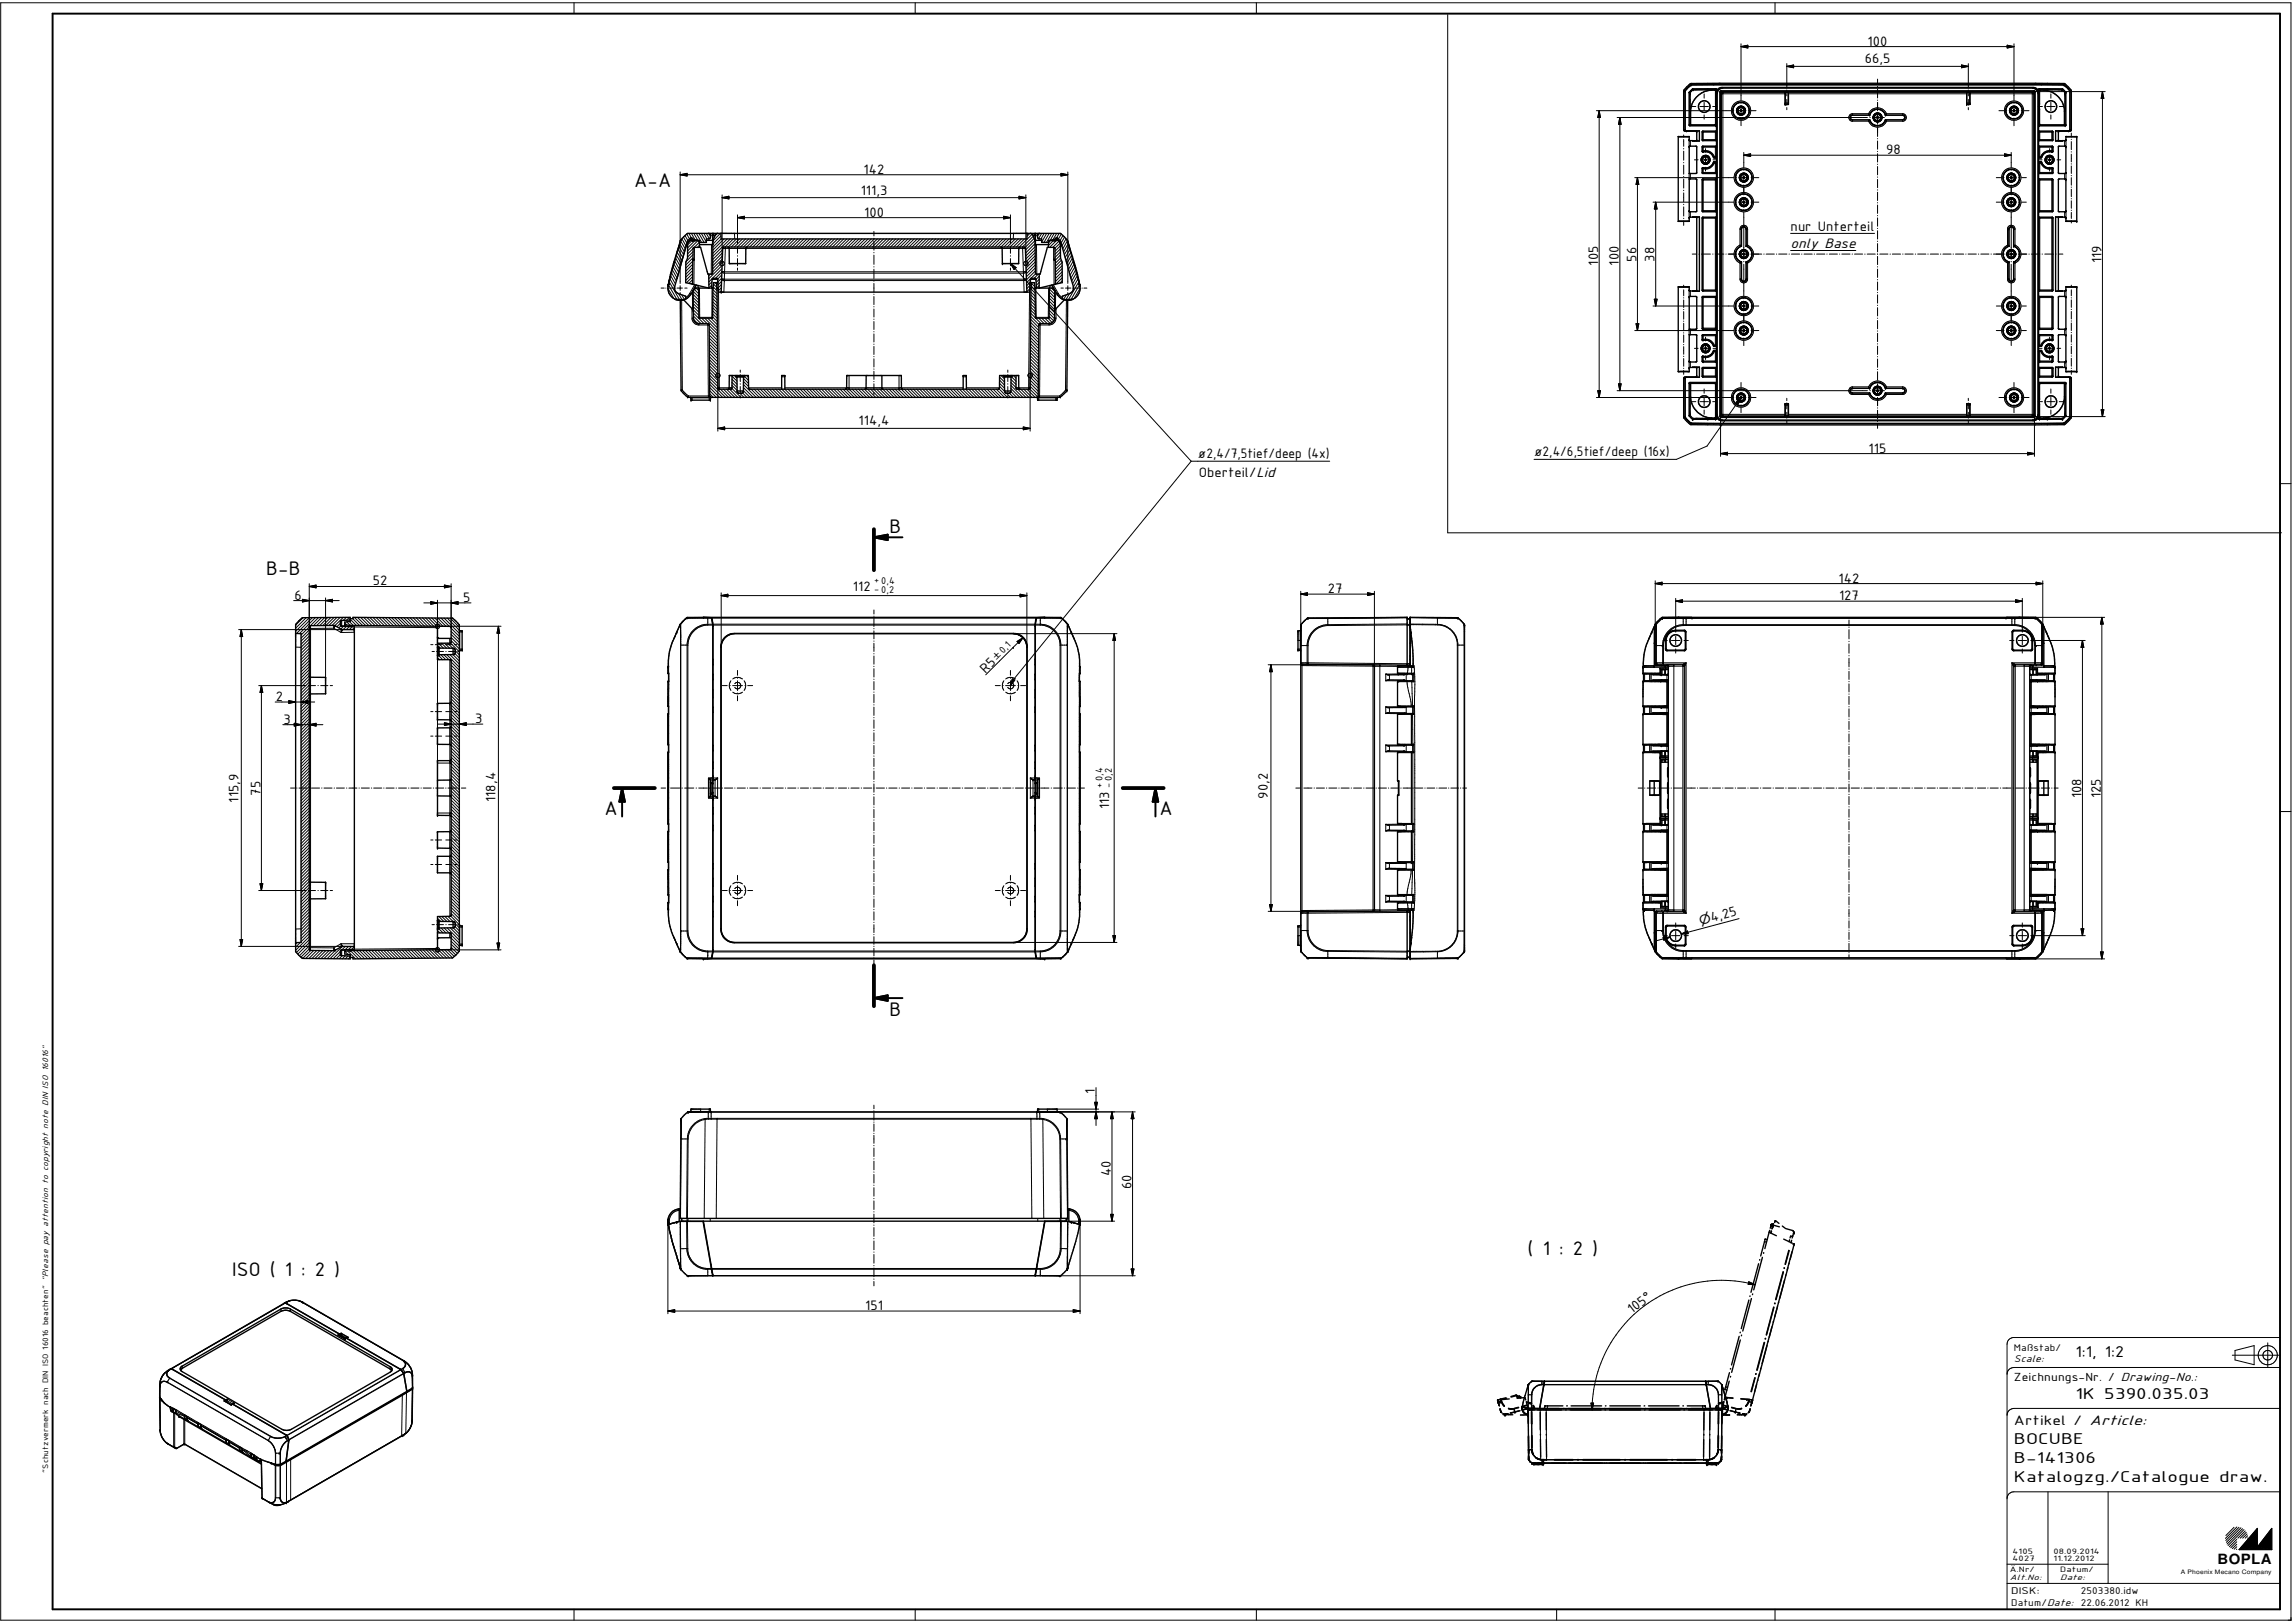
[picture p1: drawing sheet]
<svg xmlns="http://www.w3.org/2000/svg" width="840mm" height="594mm" viewBox="0 0 840 594" stroke-linecap="round" stroke-linejoin="round" font-family="sans-serif">
<defs><g id="words">
<g font-size="7.7">
<text x="232.2" y="68.6">A-A</text>
<text x="325.7" y="195.2">B</text>
<text x="97.5" y="210.5">B-B</text>
<text x="221.4" y="298.4">A</text>
<text x="424.6" y="298.4">A</text>
<text x="325.7" y="371.9">B</text>
<text x="559.4" y="459.4">( 1 : 2 )</text>
<text x="85" y="467.1">ISO ( 1 : 2 )</text>
</g>
<g font-size="6.2">
<text x="759.9" y="496.6">1:1, 1:2</text>
<text x="759.9" y="512.1">1K 5390.035.03</text>
<text x="737.4" y="528.6">BOCUBE</text>
<text x="737.4" y="535.6">B-141306</text>
<text x="737.4" y="542.6">Katalogzg./Catalogue draw.</text>
</g>
<g font-size="5.4">
<text x="683.9" y="16.7">100</text>
<text x="682.8" y="23.2">66,5</text>
<text x="690.6" y="56.4">98</text>
<text x="316.2" y="63.6">142</text>
<text x="315.2" y="71.2">111,3</text>
<text x="316.4" y="79.3">100</text>
<text x="655.7" y="84.7">nur Unterteil</text>
<text x="599.2" y="95.8" transform="rotate(-90 599.2 95.8)">56</text>
<text x="605.9" y="95.8" transform="rotate(-90 605.9 95.8)">38</text>
<text x="655.7" y="90.9">only Base</text>
<text x="585.1" y="97.3" transform="rotate(-90 585.1 97.3)">105</text>
<text x="592.7" y="97.3" transform="rotate(-90 592.7 97.3)">100</text>
<text x="769.5" y="96.3" transform="rotate(-90 769.5 96.3)">119</text>
<text x="314.4" y="155.7">114,4</text>
<text x="438.7" y="167.6">ø2,4/7,5tief/deep (4x)</text>
<text x="561.7" y="166.9">ø2,4/6,5tief/deep (16x)</text>
<text x="684.2" y="165.7">115</text>
<text x="438.9" y="174.8">Oberteil/Lid</text>
<text x="136.6" y="214.3">52</text>
<text x="673.2" y="213.2">142</text>
<text x="107.8" y="219.5">6</text>
<text x="169.6" y="220.3">5</text>
<text x="312.3" y="216.2">112</text>
<text x="486.2" y="217.1">27</text>
<text x="673.4" y="219.7">127</text>
<text x="360.8" y="246.6" transform="rotate(-45 360.8 246.6)">R5</text>
<text x="101" y="256.6">2</text>
<text x="103.8" y="264.9">3</text>
<text x="173.9" y="264.7">3</text>
<text x="87.3" y="293.8" transform="rotate(-90 87.3 293.8)">115,9</text>
<text x="95.4" y="291.2" transform="rotate(-90 95.4 291.2)">75</text>
<text x="181.4" y="293.5" transform="rotate(-90 181.4 293.5)">118,4</text>
<text x="464.3" y="292.4" transform="rotate(-90 464.3 292.4)">90,2</text>
<text x="762.1" y="292.1" transform="rotate(-90 762.1 292.1)">108</text>
<text x="769.2" y="292.1" transform="rotate(-90 769.2 292.1)">125</text>
<text x="406.1" y="296.2" transform="rotate(-90 406.1 296.2)">113</text>
<text x="626.8" y="337.6" transform="rotate(-15 626.8 337.6)">4,25</text>
<text x="400.9" y="400.3" transform="rotate(-90 400.9 400.3)">1</text>
<text x="406.8" y="430.5" transform="rotate(-90 406.8 430.5)">40</text>
<text x="414.3" y="435.4" transform="rotate(-90 414.3 435.4)">60</text>
<text x="316.8" y="479.5">151</text>
<text x="597.5" y="481" transform="rotate(-37 597.5 481)">105°</text>
<text x="737.4" y="521.5">Artikel / Article:</text>
</g>
<text font-size="5.2" x="812" y="572.4">BOPLA</text>
<g font-size="4.6">
<text x="622.6" y="338.7" transform="rotate(-15 622.6 338.7)">⌀</text>
<text x="737.4" y="505.5">Zeichnungs-Nr. / Drawing-No.:</text>
</g>
<g font-size="3.9">
<text x="320.1" y="213.6">+ 0,4</text>
<text x="320.1" y="216.9">- 0,2</text>
<text x="367.3" y="239.4" transform="rotate(-45 367.3 239.4)">0,1</text>
<text x="403.6" y="288.4" transform="rotate(-90 403.6 288.4)">+0,4</text>
<text x="406.9" y="288.4" transform="rotate(-90 406.9 288.4)">-0,2</text>
<text x="737.4" y="494.6">Maßstab/</text>
<text x="737.4" y="498.6">Scale:</text>
<text x="736.4" y="583.6">DISK:</text>
<text x="736.4" y="587.8">Datum/Date: 22.06.2012 KH</text>
<text x="761.9" y="583.6">2503380.idw</text>
</g>
<text font-size="3.3" x="365" y="241.8" transform="rotate(-45 365 241.8)">±</text>
<g font-size="3.1">
<text x="17.7" y="539.1" transform="rotate(-90 17.7 539.1)">&quot;Schutzvermerk nach DIN ISO 16016 beachten&quot; &quot;Please pay attention to copyright note DIN ISO 16016&quot;</text>
<text x="736.9" y="568.8">4105</text>
<text x="751.9" y="568.8">08.09.2014</text>
<text x="735.9" y="575.6">Ä.Nr/</text>
<text x="736.9" y="571.3">4027</text>
<text x="751.9" y="571.3">11.12.2012</text>
<text x="754.4" y="575.6">Datum/</text>
<text x="735.9" y="578.3">Alt.No:</text>
<text x="754.4" y="578.3">Date:</text>
</g>
<text font-size="2.2" x="798.6" y="576.1">A Phoenix Mecano Company</text>
</g></defs>
<g fill="none" stroke="#000" stroke-width=".51">
<path d="M618.5 33.8v12h10M618.5 33.8l.3 .3 .2 11.5M619.8 32.6l.6 .3 7.6-.1 .1 .2M619.8 32.6l8.7 .1v120.6l-8.7 .2M619.8 32.6l-1.3 1.2M628.1 33v12.5l-9.1 .2M628.1 33h-1.3a8.1 8.1 0 0 0-7.8 7.1v5.6M628.5 34a1.94 1.94 0 0 1 2-2h114a2.01 2.01 0 0 1 2 2M629.5 32.7l1.3-.4h113.4a2.01 2.01 0 0 1 2 1.9v117.6a2.01 2.01 0 0 1-2 2h-113.4a2.01 2.01 0 0 1-2-2v-117.6l.2-.9zM630 33.3l114.7-.1 .5 .2-.2 119.3-114.7 .1-.5-.2-.1-118.9zM630.1 33.7h114.8v118.6h-114.8zM637.5 38.9a1.59 1.59 0 0 0-1.6 1.6 1.59 1.59 0 0 0 1.6 1.6"/>
<path d="M637.6 38.9a1.59 1.59 0 0 1 1.5 1.6 1.59 1.59 0 0 1-1.5 1.6 1.59 1.59 0 0 1-1.7-1.5M638.3 39.1a1.57 1.57 0 0 0-2.4 1.2M638.4 39.2l.6 .7 .1 .9M653.7 33.8h1.2v4.4h-1.2zM654.8 33.8v4.4M720.1 33.8h1.2v4.4h-1.2zM721.3 33.8v4.4M737.4 38.9a1.59 1.59 0 0 0-1.6 1.6 1.59 1.59 0 0 0 1.6 1.6M737.5 38.9a1.59 1.59 0 0 1 1.6 1.6 1.59 1.59 0 0 1-1.6 1.6M746.8 33l.1 12.6 9 .1M746.8 33h1.7a8.1 8.1 0 0 1 7.4 7v5.7M755.2 32.6l-8.5-.1-.2 .3v120.4l.2 .3h8.5"/>
<path d="M755.2 32.6l-.7 .3-7.5-.1-.2 .2M755.2 32.6l1.3 1.2M756.5 33.8l-.3 .4-.2 11.4M756.5 33.8l-.1 12.1-9.7 .1-.2-.3M757.8 33.1l.1 14.5-.3 .3M757.8 33.1l-2.2-2h-136.2l-1.7 1.3-.7 1v14.1M757.8 33.1l.1 .3M614.6 50h3.8M617 47.4l.4 .5M617 47.5l.3 .4M617.3 47.9h5v3.7M617.4 47.9h.1"/>
<path d="M618.5 51.2v.1M618.5 51.3v-1.3h-4v31M618.5 53.7v9.8M618.5 51.3l.2 .2M618.5 53.7v.1M618.6 53.6l-.1 .1M618.6 51.4l1.2 .1M618.7 53.5h2.4l.2 .3v9.4l-.2 .3h-2.6M618.7 53.5l-.2 .2M618.7 51.4v.1M618.7 53.5v.1M619 45.6v.1"/>
<path d="M619.8 51.6h2.5M619.8 51.5h.6M619.8 51.5v.1M620.4 51.5l.9 .1M620.4 51.5v.1M620.4 51.6h-.6M621.2 51.3l-.2 .2M621.3 51.2l-.1 .1M621.3 51.6h1M621.3 47.9v3.7M622.9 58.7a1.61 1.61 0 0 0 2.7 1M623.1 57.9l-.2 .9 1 1.1"/>
<path d="M623.1 57.8a1.58 1.58 0 0 1 2.3-.6 1.58 1.58 0 0 1 .2 2.4M623.4 55.5v.1M623.4 55.6a3.1 3.1 0 0 1 4 2.1M623.9 57.1l-.5 .3-.5 .9M624 57l.9-.1 .7 .5M625.8 57.5l.2 .5M626 59l-.6 .8-.5 .3-.9-.1M626.1 58.2v.6M627.4 59.4a3.1 3.1 0 0 1-3.9 2M627.4 57.7h.1M627.5 59.3l1 .1M627.5 59.3l-.1 .1"/>
<path d="M628.5 48.2l-5.1-.2-.1 .3 .1 3.1 5.1-.1M628.5 53.7l-5.1-.2v2M628.5 57.6l-1 .1M639 41.1l-.6 .7-.8 .3M684.2 41.6l.4 .5M684.6 42.1h.1M684.6 43.9h.1M684.6 43.9l-.4 .5M684.6 42.1v.1M684.6 42.2h-6.5a.87 .87 0 0 0-.6 .9 .87 .87 0 0 0 .9 .8h6.2M684.6 42.2a3 3 0 0 1 2.9-2.2 3 3 0 0 1 2.9 2.2M684.6 43.9a3 3 0 0 0 2.9 2.1 3 3 0 0 0 2.9-2.1"/>
<path d="M685.9 43.2l.3 .8 .6 .4M686.2 42l-.3 .8M686.6 41.7l-.2 .2M686.7 41.6a1.57 1.57 0 0 1 2.4 1.2M687.4 41.4a1.6 1.6 0 0 0-1.4 1 1.6 1.6 0 0 0 .4 1.7M687.5 41.4a1.63 1.63 0 0 1 1.4 1 1.63 1.63 0 0 1-.3 1.7M688.1 44.4l-1.1 .1M688.5 44.2l-.2 .2M689.1 43.2a1.59 1.59 0 0 1-2.7 1M690.4 42.2h6.4a.86 .86 0 0 1 .7 .9 .86 .86 0 0 1-.9 .8h-6.2M690.4 43.9h.1M690.4 42.1h.1"/>
<path d="M690.4 43.9l.3 .5M690.4 42.1v.1M690.7 41.6l-.3 .5M735.9 40.3a1.6 1.6 0 0 1 2.4-1.2 1.6 1.6 0 0 1 0 2.7 1.6 1.6 0 0 1-2.4-1.2M746.5 48.3l.2-.3h4.8l.2 .3-.1 3.1-4.9 .1-.2-.3M746.5 53.8l.2-.3h4.8l.2 .3-.2 1.8a3.2 3.2 0 0 0-3.9 2.1M746.5 57.4l.3 .3h.7M747.5 59.3l-.7-.1-.3 .4M747.5 59.3l.1 .1M747.6 59.4a3.2 3.2 0 0 0 3.9 2M747.6 57.7h-.1M748.9 58.7l.4 .9"/>
<path d="M749.1 57.7l-.2 .5 .2 1.2M749.4 59.7l.8 .4 .9-.2M750.2 56.9l-1 .6M750.4 56.9l1 .3 .6 1M751.1 57.1a1.57 1.57 0 0 0-2.2 1.2M751.2 57.1a1.59 1.59 0 0 1 .5 2.4 1.59 1.59 0 0 1-2.5 0M751.6 55.5v.1M751.9 59.2l-.7 .7M752 58.8l-.1 .3M752.1 58.3v.4M752.7 51.6h2.5M753.7 48.3l.3-.3h3.9l.5-.3v-14.4l-1.1-1.5-1.5-1.2h-136.6l-1.5 1.2-1.2 1.5v14.2l.5 .5h3.9l.4 .5"/>
<path d="M753.7 47.9v3.7M753.7 51.6h.9M753.7 51.3l.3 .2M753.7 51.6h-1M754.6 51.5v.1M754.6 51.6h.6M755.2 51.5h-.6M755.2 51.5v.1M756 45.6l-.1 .1M756.3 53.5l-2.6 .2v9.6l2.6 .2M756.3 53.5l.1 .1M756.3 51.4v.1"/>
<path d="M756.3 53.5v.1M756.4 53.6l.1 .2M756.4 53.6l.1 .1M756.4 53.7l.1 .1M756.5 51.2v-1.2h3.9v31M756.5 53.8v9.4M756.5 51.2l-.1 .2-1.2 .1M756.5 51.2l-.2 .3M756.6 50h3.7M757.6 47.9h-4.9v3.7M757.6 47.9h-.2M757.9 47.5l-.3 .4"/>
<path d="M618.5 65.5h.1M618.5 77.2v.1M618.5 79.7v1.3h-4M618.5 65.5v11.8M618.5 65.5h2.4l.4 .3v11.4l-.4 .3h-2.2M618.5 77.3l.2 .2M618.5 79.7v.1M618.7 77.5h.1M618.7 79.5h.1M618.7 79.5l-.2 .2M619.8 79.4v.1M619.8 79.4l.6 .1"/>
<path d="M620.4 79.5h.1M621.1 79.5l.2 .3M622.3 79.4l-3.6 .1M622.3 79.4l-1 .1v27.1h1M622.3 79.4v27.2M623.4 61.5v2l5.1-.2M623.4 61.4v.1M623.4 61.4h.1M628.5 79.7l-.2-.2h-4.9l-.1 .3v26.4l.1 .3h4.9l.2-.2M628.5 65.7l-.3-.2h-4.6l-.3 .3v11.5h5.2M638 75.5a1.59 1.59 0 0 0 2-1.7 1.59 1.59 0 0 0-2.4-1.1 1.59 1.59 0 0 0 .1 2.7l1 .2M638.7 72.4a1.58 1.58 0 0 0-1.7 1.2 1.58 1.58 0 0 0 .8 1.8"/>
<path d="M638.9 72.5l1 .7M639.1 75.4l-.2 .2M639.4 63.7a1.58 1.58 0 0 0-2.5 1.3 1.58 1.58 0 0 0 2.5 1.3M639.5 63.8a1.53 1.53 0 0 1 0 2.4M639.9 64.1a1.6 1.6 0 0 0-2.4-.3 1.6 1.6 0 0 0 0 2.4 1.6 1.6 0 0 0 2.4-.3M639.9 64.3l.2 .6-.2 .8M639.9 73.3a1.58 1.58 0 0 1-.6 2.1M735 74.6a1.56 1.56 0 0 0 2.6 .5M735 65.6l.5 .7M735.5 63.7l-.5 .7-.1 .9M735.7 66.4l.2 .1M735.8 75.4l.3 .2"/>
<path d="M735.9 72.5a1.59 1.59 0 0 0-1 1.4 1.59 1.59 0 0 0 .8 1.5M736.2 63.5l-.5 .1M736.4 63.4l1.3 .6M736.7 72.4l-.6 .1M736.7 75.6h-.3M736.8 72.5l.8 .4M737.1 75.4l-.3 .2M737.8 64.1l.2 .6-.2 1.2M737.8 73.2l.2 1.1-.7 1.1M738 64.9a1.6 1.6 0 0 0-2.1-1.4 1.6 1.6 0 0 0-.7 2.5 1.6 1.6 0 0 0 2.5 0M738 73.9a1.58 1.58 0 0 0-1.8-1.5 1.58 1.58 0 0 0-1.3 1.9M738 74.2l-.3 .8"/>
<path d="M738 65.2a1.59 1.59 0 0 1-1.8 1.4M746.5 79.8l.2-.3h4.8l.2 .3v26.4l-.2 .3h-4.8l-.2-.3M746.5 65.8l.3-.3h4.6l.3 .3v11.5l-4.9 .2-.3-.3M751.5 61.4h.1M751.6 61.4l.1 1.8-.2 .3h-4.8l-.2-.3M751.7 61.6h.1M752.7 79.4l3.6 .1M752.7 79.4l1 .1v27.1h-1M752.7 79.4v27.2M753.9 79.5l-.2 .2M754.6 79.5h.1M755.2 79.4v.1"/>
<path d="M755.2 79.4l-.6 .1M756.2 65.5l.3 .2M756.2 77.5h.1M756.3 63.5h.1M756.3 63.5h-.1M756.3 79.5l.2 .3M756.4 77.4l-.1 .1M756.4 63.4v.1M756.4 63.3v.1M756.4 65.7l.1 .1M756.5 65.8v11.4M756.5 79.8v1.2"/>
<path d="M756.5 77.3l-.1 .1M756.5 77.2l-.1 .2M756.5 63.2l-.1 .1M756.5 65.8l-.3-.3h-2.2l-.3 .2v11.6l2.6 .2M756.5 63.2l-.1 .2M756.5 77.2v.1M249.2 88.1l-3.7 12.4-.7 3.4M249.2 88.1l-4.3 15.6M249.3 87.8v.1M249.3 87.9l2.6-2.5h136.3l2.7 2.7M249.3 87.9l-.1 .2M251.3 89.7l-3.4 12.2"/>
<path d="M251.3 89.7l-2.5 9.1M252.8 88l-1.3 1.1-.2 .6M253.4 88h2.6l.2 2.6M253.4 88l-.5-.2-1.1 1.3v5.4l-.7 1.4v7.6l2.5 .5M253.4 88l.2 .2 1.2-.1M253.7 95.1l-.1 8.9M253.7 95.1l.5 .1M253.7 94.9v.2M253.7 94.9l.6 .1M253.9 94.9l.1 .1M255.2 88l-2-.9-.5 .1a2.81 2.81 0 0 0-1.4 2.5M256.2 89.5h4.8"/>
<path d="M258.7 88h2.2v1.5M259.5 85.4v.1M259.5 85.5l.6 .4v1.1l-.3 .4-1.1 .1v1.2h-2.5l-.6-.6h-2.2M259.5 85.5l1.5 .1M260.9 88.1h.1M261 85.4v2.9M261 85.8l-.1 .1M261 85.6l.1-.2-.2 .7M261 88.3l-.1 11.9-1.7 .1-2.7-9.7h-2.4l-.3 .3-.1 4M262.8 85.4l-.9 .5-.9 2.4M263.9 85.4l.2 2.1h111.9l.1-2.1M266.5 90.4l.5 .4v5.7h6l.1-5.6 .5-.5"/>
<path d="M366.4 90.4l.5 .4 .1 5.7h6v-5.6l.5-.5M377.3 85.4l.8 .5 .9 2.4M379 88.3l.3 11.9 1.6 .1 2.6-9.7h2.4l.3 .3 .1 4M379 88.1h.1M379.1 89.5h4.8M379.1 86.1l-.1-.7v2.9M379.1 85.4v2.6M379.1 88v1.5M379.1 88h2.3M380.5 85.5h-.2a1.25 1.25 0 0 0-.2 1.7l1.3 .3v1.2l2.5-.1M380.5 85.5l-1.4 .1M380.6 85.4l-.1 .1"/>
<path d="M384 88.6h-.1M384 88.5l-.2 2.1M384 88.5v.1M384.9 88l1.9-.9 .5 .1a2.97 2.97 0 0 1 1.4 2.5M386.3 94.9l.1 .2M386.3 94.9l-.5 .1M386.4 95.1l.1 8.9M386.4 95.1l-.5 .1M386.6 88.1h-2.1l-.5 .4M386.7 88l.4-.2 1.1 1.2 .1 5.5 .6 1.4 .1 7.6-2.5 .5M386.7 88l-.3 .2-1.2-.1M386.7 88h-2.7v.5"/>
<path d="M387.3 88l1.3 1.1 .1 .6M388.7 89.7l4.3 15.2a2.14 2.14 0 0 1-1.3 2.5l-2.7 1v.9l.3 .3M390.9 88.1l2.8 9.2 1.6 6.8M390.9 88.1l4.3 15.6M390.9 88.1h.1M614.6 81h.1M618.4 81h.1M637.1 89.7l.5 .3M637.4 91.9a1.58 1.58 0 0 0-.2 2 1.58 1.58 0 0 0 1.9 .5M637.6 90v.1M637.6 90.1h.1M637.7 95.9l-.6 .4"/>
<path d="M637.7 95.9v6.3a.85 .85 0 0 0 .8 .8 .85 .85 0 0 0 .9-.8v-6.3M637.7 90.1v-6.2a.85 .85 0 0 1 .8-.9 .85 .85 0 0 1 .9 .9v6.2M637.7 90.1a3 3 0 0 0-2.2 2.9 3 3 0 0 0 2.2 2.9M639.1 91.6l-.8-.2-.8 .4M639.3 91.7a1.58 1.58 0 0 1 0 2.7M639.4 95.9h.1M639.4 90.1a2.99 2.99 0 0 1 2.1 2.9 2.99 2.99 0 0 1-2.1 2.9M639.4 95.9v.1M639.4 90.1h.1M639.4 96l.5 .3M639.4 90v.1M639.9 92.2a1.6 1.6 0 0 0-2.3-.5 1.6 1.6 0 0 0-.4 2.3"/>
<path d="M639.9 93.9a1.61 1.61 0 0 1-2.5 .2M639.9 89.7l-.5 .3M639.9 92.3l.2 .5-.2 .9M734.9 92.7v.6M734.9 93.5l.5 .7 .8 .4M735.1 89.7l.4 .3M735.2 89.9h.1M735.5 90h.1M735.5 96l-.4 .3M735.5 90l.1 .1M735.5 95.9v.1M735.6 95.9h-.1"/>
<path d="M735.6 90.1v-6.4a.86 .86 0 0 1 1-.7 .86 .86 0 0 1 .7 .9v6.2M735.6 90.1a2.99 2.99 0 0 0-2.1 2.9 2.99 2.99 0 0 0 2.1 2.9M735.8 94.4h1.3M736.2 91.4l-.8 .4-.5 .7M736.4 91.4l1.1 .4 .5 1M737.3 95.9l.5 .4M737.3 90.1a3 3 0 0 1 2.1 2.9 3 3 0 0 1-2.1 2.9v6.3a.86 .86 0 0 1-.7 .8 .86 .86 0 0 1-1-.6v-6.5M737.4 95.9v.1M737.4 90.1h-.1M737.4 90v.1M737.6 91.9a1.6 1.6 0 0 0-2.4 .1 1.6 1.6 0 0 0 .3 2.3M737.6 94.1l-1.2 .5"/>
<path d="M737.8 92.2l.2 .5-.2 1.2M737.8 89.7l-.4 .3M738 93.2l-.7 1.2M756.5 81h3.9M756.6 81h-.1M760.3 81h.1M244.7 104.2v.1M244.8 104.1l-.2 .5a4.5 4.5 0 0 0 2.5 4.9M244.8 104v.1M244.8 104.1l-.1 .2M244.8 104h.1M244.8 104l-.1 .2"/>
<path d="M244.9 103.7l-.1 .3M244.9 103.8l-.1 .3M245.2 102.3l-.3 1.5M247.1 109.5l1.6 .1M247.1 109.5l1.6 .4M247.9 101.8l-.8 3.1a2.06 2.06 0 0 0 1.2 2.5l2.8 1v.8l-.4 .4M248.7 109.6h2M248.7 109.6v.3M249.1 109.9l.3 32.8 .6 1 2.1 1.8h135.9l2.7-2.5 .2-33.1M250.4 109.8l3 3.1 .5 1.4M250.7 109.6l-2 .3M250.7 109.6h.1"/>
<path d="M253.6 104v.1M253.6 104.1h.1M253.7 106.4h.1M253.8 106.4l.1 10.1a2 2 0 0 0 2 1.9h3.3l.5 .6 .2 25.9 .4 .5M254.8 105.5l-1 .9M254.9 104.4l-2.2 3.7-1.1 1.1-.9 .4M254.9 104.4l-.6 1.1M255.6 104.5l.1 1M255.8 105.5l.1 10.8 .3 .2 4.7-.2 .1-10.8M259.5 100.3l.1 5.2-5.9-1.4M260.6 105.5l.1-3.2 .4-.4h1.4l.3 .3 .3 4.7h113.9l.2-4.6 .4-.4h1.4l.3 .3 .2 3.3M262.3 103.5l.3 2"/>
<path d="M262.6 105.5l.4 36.7 .2 .3 4.6-.1 .2-.3 .1-4.6M262.6 105.5h.4M262.8 103.5h-1.5l-.2 2h-6.8M264.1 106.9l.5-16.1 .5-.4h109.8l.6 .5 .5 16M377.1 105.5h.4M377.2 103.5h1.6l.2 2M377.5 105.5l-.5 36.9h-4.8l-.2-.5v-4.4M377.8 103.5l-.3 2M379 105.5l.1 10.8 .3 .2 4.7-.2 .2-10.8M379 105.5h6.8l-.7-1.1 2.2 3.7 2 1.5M380.5 100.3v5.2l6-1.5M384.5 104.5l-.1 1"/>
<path d="M385.2 105.5l1 .9M386.2 106.4v10.1a2.09 2.09 0 0 1-2.1 1.9h-3.2l-.5 .4-.2 26.3-.6 .4M386.2 106.4h.2M389.3 109.6h.1M389.4 109.6l2 .3M389.4 109.6h2M389.7 109.8l-3.2 3.4-.3 1.1M391.4 109.6v.3M392.9 109.5l-1.5 .1M392.9 109.5l-1.5 .4M394.8 102.3l.4 1.5M395.2 103.7l.1 .4"/>
<path d="M395.3 104.1v.2M395.3 104.2l.1 .2a4.5 4.5 0 0 1-2.5 5.1M395.3 104.1v.1M618.5 106.2v.1M618.5 106.3v-1.3h-4v31h4v-1.3M618.5 108.7v11.8M618.5 106.3l.2 .2M618.5 108.7v.1M618.6 106.4l.1 .1M618.7 108.5h2.2l.4 .3v11.4l-.4 .3h-2.4M618.7 106.5l3.6 .1M618.7 108.5l-.2 .2"/>
<path d="M619.8 106.5v.1M620.4 106.5v.1M620.4 106.6h-.6M621.3 106.2l-.2 .3M628.5 108.7l-.3-.2h-4.6l-.3 .3v11.4l.3 .3h4.6l.3-.2M637.8 110.6a1.58 1.58 0 0 0-.9 1.4 1.58 1.58 0 0 0 .9 1.5M638.4 119.4a1.59 1.59 0 0 0-1.5 1.6 1.59 1.59 0 0 0 1.5 1.6M638.6 119.4l.8 .3M638.6 110.4l-.6 .1M638.7 110.4a1.59 1.59 0 0 1 1.1 2.5 1.59 1.59 0 0 1-2.7 0 1.59 1.59 0 0 1 1-2.5l1.3 .3M639.5 119.8a1.59 1.59 0 0 1-.5 2.7 1.59 1.59 0 0 1-2.2-1.7 1.59 1.59 0 0 1 2.5-1.2l.6 .5M639.5 110.8l.6 1-.2 .9"/>
<path d="M639.9 112.9l-.8 .6h-1.1M735.7 110.6a1.58 1.58 0 0 0-.8 1.5 1.58 1.58 0 0 0 1 1.4M735.9 119.5a1.59 1.59 0 0 0-.4 2.8 1.59 1.59 0 0 0 2.5-1.1M736.2 110.4a1.62 1.62 0 0 0-.8 2.7 1.62 1.62 0 0 0 2.7-.4 1.62 1.62 0 0 0-1.6-2.3l-.7 .2M736.4 119.4l-.3 .1M736.4 110.4a1.61 1.61 0 0 1 1.6 1.4M736.5 119.4l1.1 .5 .4 1M737.6 113.1l-1.4 .5M738 112.1l-.3 .9M746.5 108.8l.3-.3h4.6l.3 .3v11.4l-.3 .3h-4.6l-.3-.3M753.7 106.3l.2 .2M754.6 106.6h.6"/>
<path d="M754.6 106.5v.1M755.2 106.5v.1M756.2 108.5l.3 .3M756.3 106.5l-3.6 .1M756.3 106.5h-.1M756.4 106.4l-.1 .1M756.5 106.2v-1.2h3.9v31h-3.9v-1.2M756.5 108.8v11.4M756.5 108.8l-.3-.3h-2.2l-.3 .2v11.6l.3 .2h2.3M756.5 106.2l-.1 .2M269.5 137.5v.4h3.1v-.4M269.8 137.9l.1 5.4 .8 .7 1.1-.2 .4-.5v-5.4"/>
<path d="M317.2 137.5l-.1 4.6-.3 .4M322.9 137.5v4.6l.3 .4M352.7 137.5h1.1l.1 5M352.7 137.5v5M352.7 137.5h.1M367.4 137.5v.4h3.2v-.4M367.8 137.9v5.2l.3 .6 .5 .3 1-.1 .5-.6 .1-5.4M615 136h3M617 138.4v14.2l1.4 1.6M617.2 138.2l-.2 .2M617.2 138.1l-.2 .3M617.4 138.1l-.2 .1"/>
<path d="M617.5 138l-.2 .1M618.5 122.5h2.6l.2 .3v9.4l-.4 .3-2.3-.1M618.5 132.2l.1 .2M618.5 122.5l.1 9.9M618.5 134.7v.1M618.6 132.4l.1 .1M618.7 134.5l-.2 .2M618.7 134.5l-.1 .1M619.8 134.4h2.5M619.8 134.4v.1M619.8 134.4l.6 .1M620.4 134.5h.1"/>
<path d="M621.1 134.5l.1 .2M621.2 134.7l.1 .1M621.3 134.5h-2.6M621.3 138h-4.3l-.5 .5v14.2l1.2 1.6 1.5 1.1h136.6l1.5-1.1 1.1-1.6v-14.4l-.5-.3h-4.2M621.3 138l1 .1M621.3 134.5v3.5M621.3 137.5l-.4 .5M622.3 138.1h-4.9M622.3 134.4l-1 .1M622.3 134.4v3.7M622.9 127.6a1.58 1.58 0 0 0 1.9 1.5M623.1 126.9v1.2"/>
<path d="M623.1 126.8a1.59 1.59 0 0 1 2.4-.5 1.59 1.59 0 0 1 0 2.4 1.59 1.59 0 0 1-2.4-.5M623.4 124.5v.1M623.4 124.6l.1 .1a2.96 2.96 0 0 1 3.9 1.9M623.4 130.4v.1M623.9 126.1l-.7 .5-.3 .7M624 126l1.2 .1M625.3 126.1a1.66 1.66 0 0 1 .5 2.4M625.6 128.6l-.7 .4M627.4 126.6h.1M628.5 128.4h-1.1a3.2 3.2 0 0 1-4 2v2.1l5.1-.2M628.5 134.7l-.3-.2h-4.6l-.3 .3 .1 3.2h4.9l.2-.2M628.5 126.6h-1.1"/>
<path d="M628.5 122.7l-5.1-.2v2M639.9 121.9l-1.3 .7M639.9 120.3l.2 .6-.2 .9M735.7 122.4l.2 .1M736.1 122.6h.3M737.7 120a1.59 1.59 0 0 0-2.4-.1 1.59 1.59 0 0 0 .2 2.4M737.8 120.1a1.59 1.59 0 0 1-1.3 2.5M746.5 132.2l.3 .3h4.6M746.5 134.8l.3-.3h4.6l.3 .3v2.9l-.2 .3h-4.8l-.2-.3M746.5 128.6l.2-.3 .9 .1a3.2 3.2 0 0 0 3.9 2l.2 1.8-.2 .3M746.5 122.8l.2-.3h4.8l.2 .3-.1 1.8M748.9 127.3a1.58 1.58 0 0 1 1.9-1.3 1.58 1.58 0 0 1 1.1 2.1"/>
<path d="M748.9 127.6a1.6 1.6 0 0 0 2.4 1.2 1.6 1.6 0 0 0 0-2.7 1.6 1.6 0 0 0-2.4 1.1l.2 1.2M749.2 128.5l1 .6M751.5 132.5h-.1M751.5 124.6a3.3 3.3 0 0 0-4.1 2.1h-.7l-.2-.3M751.6 124.6h-.1M751.6 130.4v.1M751.9 128.2l-.7 .7-.8 .2M752.7 138.1h4.7M752.7 134.4h2.5M752.7 134.4l1 .1M752.7 134.4v3.7M753.7 134.5h2.6"/>
<path d="M753.7 134.5v3.5M753.7 138l-1 .1M753.7 137.7l.3 .3M753.9 134.5l-.2 .2M754.6 134.5h.1M755.2 134.4v.1M755.2 134.4l-.6 .1M756.2 122.5l.1 .1M756.2 134.5l.3 .3M756.3 122.6h.1M756.3 122.6l-2.6 .1v9.6l2.7 .1M756.3 134.5l.2 .3"/>
<path d="M756.3 134.5v.1M756.4 122.6l.1 .2M756.4 122.6v.1M756.4 122.7l.1 .1M756.5 122.8v9.4M756.5 120.3l-.2 .2M756.5 132.3l-.1 .1M756.5 120.2l-.1 .1M756.5 132.2l-.1 .1M756.5 120.2l-.2 .3M756.5 132.2l-.1 .2M756.9 136h3.1"/>
<path d="M757.4 138l.2 .1M757.6 138.1l.3 .3M757.9 138.4l-.1 14.5M252.7 145.5l.3 1h7.1l.2-1M260.3 145.4l.1 .1M260.3 145.5h.1M266.7 142.5l.3-.4v-4.6h7l.1 4.6 .3 .4h91.2l.4-.6v-4.4h7v4.4l.4 .6M286.2 142.5v-5h1.2v5M309.7 142.5l.3-.6v-4.4h20l.1 4.4 .3 .6M379.7 145.5l.2 1h7.2l.2-1M618.4 154.2l.8 .7M618.5 152.2l1.3 1.3"/>
<path d="M619 140.4l-.2 11.5-.3 .3M619 140.3h9l.2 .3-.1 12.5-8.1 .1-.2 .3M619 140.3v.1M619 140.3v5.3a8 8 0 0 0 7.5 7.4l1.7-.1M619.2 154.9h136.6M628.5 140.2h-10v12M628.5 152.1a1.93 1.93 0 0 0 2 1.9h114a2.01 2.01 0 0 0 2-1.9M635.9 145.7a1.57 1.57 0 0 0 2.4 1.2M636.5 144.3l-.6 1.1M636.6 144.2a1.6 1.6 0 0 1 2.4 .8 1.6 1.6 0 0 1-1.4 2.1M639 146.1l-.6 .7M639.1 145.8a1.59 1.59 0 0 0-1.4-1.9 1.59 1.59 0 0 0-1.8 1.5 1.59 1.59 0 0 0 1.6 1.7"/>
<path d="M654.9 147.8h-1.2v4.4h1.1M654.9 147.8l-.1 4.4M684.2 141.6l.4 .5M684.6 142.1h.1M684.6 143.9h.1M684.6 143.9l-.4 .5M684.6 142.1v.1M684.6 142.2h-6.2a.87 .87 0 0 0-.9 .7 .87 .87 0 0 0 .6 .9h6.5M684.6 143.8v.1M684.6 142.2a3 3 0 0 1 2.9-2.2 3 3 0 0 1 2.9 2.2M684.6 143.8a3 3 0 0 0 2.9 2.2 3 3 0 0 0 2.9-2.2M685.9 143.2l.5 1 1 .4"/>
<path d="M686.4 141.9l-.5 .8v.6l.7 1M686.4 141.8a1.56 1.56 0 0 1 1.7-.3 1.56 1.56 0 0 1 1 1.4M686.8 141.6l-.6 .4-.3 .9M687.2 141.4l-.2 .1M687.5 141.4l.6 .2M688.3 141.6l.2 .2M688.6 141.9a1.6 1.6 0 0 1 .4 1.7 1.6 1.6 0 0 1-1.5 1M689.1 143.2a1.57 1.57 0 0 1-2.4 1.2M690.4 142.2h6.2a.86 .86 0 0 1 .9 .7 .86 .86 0 0 1-.7 .9h-6.4M690.4 143.8v.1M690.4 142.1h.1M690.4 143.9h.1"/>
<path d="M690.4 143.9l.3 .5M690.4 142.1v.1M690.7 141.6l-.3 .5M721.3 147.8h-1.2v4.4h1.2M721.3 147.8v4.4M735.9 145.7a1.58 1.58 0 0 0 1 1.3 1.58 1.58 0 0 0 1.6-.3M737.4 147.1a1.61 1.61 0 0 1-1.3-2.4 1.61 1.61 0 0 1 2.7 0 1.61 1.61 0 0 1-1.3 2.4M738.6 144.4a1.59 1.59 0 0 0-1.7-.4 1.59 1.59 0 0 0-1 1.4M738.7 144.5l.4 .9-.4 1.1M746.5 140.3l.3-.3 9.6 .1 .1 12.1M746.8 153l.2 .2h8l.2 .3M755.9 140.3l-9 .1-.1 12.6"/>
<path d="M755.9 140.3l.1 .1M755.9 140.3v5.6a8 8 0 0 1-7.3 7.1h-1.8M756 140.4l.2 11.4 .3 .4M756.5 152.2l-1.3 1.3M757.2 153.6l-1.4 1.3M757.3 153.6l-1.5 1.3M757.8 152.9l-.6 .7M757.9 152.6l-.1 .3M108.2 231.9h2v113.1l-2 .1M126.2 229.3v-1.6l2-.2v-1.5l-17.3 .1-1.5 1.2-1.2 1.3v119.7l1.2 1.3 1.5 1.2 17.3 .2v-1.5l-2-.3v-1.6M126.2 228.7l2 .2M128.2 226.5l1-.1v-.4l36.5 .3 2.5 2.5v119.3l-1.2 1.4-1.5 1.1-36.3 .4v-.5h-1"/>
<path d="M128.2 228.9v.5M128.2 226.9l-3.1 .2-.5 .5v1.1l.4 .5 4.8 .2v118.1l-4.8 .2-.4 .5 .2 1.5 3.4 .3M128.2 228.9l36.8 .5v5.9l-4.8 .2M129.8 230.5l-4.7-.1-2.7-1.5-8.7 .1-.5 .4v118.2l.5 .3 8.6 .1 2.8-1.5h4.7M160.2 229.2v12.3h4.5l.5 .4v93.2l-.3 .3-4.7 .1v12.2M160.2 236.9h.5v3.1l-.5 .1M160.2 233.2l.5 .5h4.5M160.7 237.2l5.2 .1 .7 .4a1.22 1.22 0 0 1-.7 1.9h-5.2M168.2 230.6l1 .3v7.1l-1 .3M168.3 238.1l-.1 .1M257.6 226h124.9M260.5 226.1l.4 2.4"/>
<path d="M260.6 226.1h.1M260.6 226.1l.4 2.4M260.6 226.1h-9.2l-2.3 2.3-2 4.5a22.2 22.2 0 0 0-2.4 9v2.4M260.9 228.5v.1M260.9 228.6v119.7M261 229.3v.1M261 228.6l-.1 56.8M265.2 233.5a5 5 0 0 1 3.7-1.6h102.2a5 5 0 0 1 5 4.4v104.3a5.1 5.1 0 0 1-4.5 4.5h-103.2a5 5 0 0 1-4.5-5v-103.2l.5-2.1zM376 236.9a5 5 0 0 0-5-5h-102a5 5 0 0 0-4.9 4.5v104.1a5 5 0 0 0 4.9 4.5M379.1 229.3v.1M379.4 226.1l-.3 2.5v58.3M379.5 226.1l8.8-.1a11.7 11.7 0 0 1 4.2 6.1 26.7 26.7 0 0 1 2.8 9.4v2.8"/>
<path d="M379.5 226.1h-.1M379.6 226.1l-.6 2.4v119.9l.6 2.4M379.6 226.1h.1M476.3 230.6l-1 .3v7.1l1 .3M478.6 226.4l-2.3 2.4v119.3l1.7 1.9 1 .6 36.2 .4v-17.8M478.6 226.4l36.6-.4v17.7M478.6 226.4h.1M515.2 226.4l1.1 .1M516.3 228.4h.1M516.4 226l-.1 17.7M516.4 226l17.2 .1 1.5 1.2 1.1 1.3v119.7l-1.1 1.3-1.5 1.2-17.2 .2M516.4 226v17.8"/>
<path d="M516.4 229.7v.1M516.4 230l.9 8.1 .1 6.2M605.7 229.4v14.9M605.7 229.4l-1.4 3.3a22.2 22.2 0 0 0-2.6 9.7v1.5M606.1 234.7l-.4 .8M606.2 228.4l-.1 14.6 .3 .5h4.2l.2 .3v3M606.2 228.4l-.5 1M608.5 226.1l-2.3 2.3M608.8 226l-.3 .1M611.1 231.9l2-1 3.9 .1v6.9l-6.9-.1v-3.8l.4-1.3zM614.5 226h125.1M614.9 226h-6.1"/>
<path d="M737.1 231.1l3.9-.2a3.5 3.5 0 0 1 3.1 3.5v3.3l-.3 .3h-6.5l-.3-.4zM739.2 226h6.1M745.3 226l.4 .1M745.7 226.1l1.1 1.1M746.8 227.2l.6 .6M747.4 227.8l.6 .8v14.5l-.3 .4h-4.1l-.3 .3M747.4 227.8l.5 .6M748 228.5l.4 .9M748 234.7l.4 .8M748.4 229.4v14.9M748.4 229.4l1.7 4.1a21 21 0 0 1 2.2 8.8v1.6M113.2 247.6l.4 .3h5.6v6.1h-5.5l-.5 .3"/>
<path d="M165.2 257l-.5 .4-4.5 .1v5.9l4.5 .1 .5 .3M244.8 258.4v3.1M244.8 243.9l-.2 .3v2.2l.2 .3M244.8 249.2l-.2 .2v2.9v6.1l.2 .3M244.8 246.4v3.1M261 243.2h.1M261 248.6v.1M261 258.9v.1M261 241.4v.1M261 246.9v.1M379 258.8l.1 .2M379 246.8l.1 .2"/>
<path d="M379.1 241.4v.1M379.1 252.5v.1M379.1 243.2h.1M379.1 248.6l-.1 .2M379.1 255.3v.1M395.2 249.2l.3 .3-.2 9.2M395.3 246.4v.1M395.3 258.4v3.1M395.3 243.9l.2 .2v2.3l-.2 .3M395.3 246.5l-.1 3M476.3 242.8l.5 .3 38.4 .4M502.7 243.3l.6 .4v89.5l-.6 .4"/>
<path d="M507.4 249.2l1.4-.3h5.3l.8 .3M507.4 258.7l.8 .3h6.7M508.4 248.9h-.1M511.8 249.4l-.1 9 .2 .2M511.8 249.3v.1M511.9 243.9v2.7M511.9 258.6h.1M511.9 249.3l5.5-.1 .3 .3M511.9 249.3h-.1M511.9 246.6h.1M511.9 243.8l-.1 .5M511.9 243.8h.1"/>
<path d="M511.9 249.3h.1M511.9 243.8v.1M512.1 258.7h.1M512.1 243.8l-.2 .2M512.1 243.8h-.2M512.2 243.7l-.1 .1M514 248.9l.3 .3M514.1 246.9l-.1 .1M514.1 246.9h.1M514.3 246.7l-.2 .2M514.3 258.7v.3M514.9 246.7l-.8 .3h-5.9l-.8-.2"/>
<path d="M516.3 240.5h.1M516.3 241.5h.1M516.3 243.5h.1M516.3 243.4h-1.1M516.4 243.7l-4.3 .1M516.4 243.8h-4.3M516.4 243.8h1M517.3 246.7v2.5M517.3 258.7v2.5l.4 .3M517.4 243.8v.1M517.4 243.9v.1M517.7 246.4l-.3 .3-5.5-.1"/>
<path d="M517.7 258.4l-.3 .3-5.5-.1M601.7 244l.1 2.7M601.7 243.9v.1M601.8 249.2l8.5 .1 .1 9-.2 .3-8.4 .1M601.8 249.2l-.2 .2 .2 9.3M601.8 243.8v.1M601.8 246.7v2.5M601.8 258.7v2.5M601.8 243.9h-.1M602.3 243.8h-.1M604.1 246.7v2.5M604.1 258.7v2.5"/>
<path d="M604.6 258.7l.6 .3h5.2M604.6 246.7l.8 .3h5M605.7 243.8h-3.9M605.7 243.7l5.1 .1M607.8 244.6l.3 .4 .1 1.8M608.1 246.5l-6.3 .2M608.1 258.7l.1 .2M608.2 249.1l-.1 .2M608.2 246.8v.1M608.2 246.9h2.4M608.2 249l2.6 .1v9.6M608.2 258.9h.1"/>
<path d="M608.2 249v.1M610.6 248.9h.1M610.8 246.8l-.3 .2M610.8 258.7l-.1 .3M610.8 245.1l-2.7 .1M610.9 246.8l-.2 .2-1.4-.1M610.9 258.8l-2.7 .1M610.9 249.2l-.5-.3h-5l-.8 .3M610.9 258.7v.1M610.9 246.8h.1M743.2 246.8l.2 .2 1.4-.1M743.2 258.7l.2 .3h6.1h-5.7"/>
<path d="M743.2 245.1l2.8 .1M743.3 243.8h1.3M743.3 243.8l-.1 2.9 .3 .3M743.4 248.9h5.3l.8 .3M743.4 248.9l-.2 .3M743.5 248.9h-.1M745.9 246.9h-.1M745.9 246.9h-2.4M746 246.6l6.3 .1M746 249.3l-.2-.3h-2.3l-.3 .3v9.4l.3 .3M746 246.6l-.1 .3M746 244.6v2"/>
<path d="M746 258.7v.3M748.4 243.8l4 .2M749.5 246.7l-.8 .3h-4.9M750 246.7v2.5M750 258.7v2.5M752.3 249.2l-8.6 .3v8.9l8.6 .3M752.3 249.2v9.5M752.3 246.7v2.5M752.3 258.7v2.5M752.4 244v.1M752.5 244.3l-.2 2.4M165.2 278l-.5 .4h-4.5v20l4.7 .1 .3 .3"/>
<path d="M165.2 266.1l-.5 .3h-4.5v6.1h4.5l.5 .3M244.8 261.2l-.2 .3v10.9l.2 .3M244.8 275.2l-.2 .3v25.9l.2 .3M244.8 272.5v3M244.8 272.4v.1M261 260.6v.1M261 274.6v.1M261 279v.1M261 272.9v.1M379 272.8l.1 .2M379.1 279v.1M379.1 260.6l-.1 .2"/>
<path d="M379.1 274.6l-.1 .2M395.3 272.4v.1M395.3 272.5v3M395.3 261.2v11.5M395.3 275.2v26.5M507.4 272.7l1 .3h5.7l.2-.3M511.9 261.3l-.2 11.1 .2 .3h5.4M511.9 275.3h.1M511.9 275.3l-.2 .2v10.3l.5 .1M512 261.2l-.1 .1M514 275l.9 .2M514.1 275h.1"/>
<path d="M514.1 275l-5.8-.1-.9 .3M514.1 275l.2 .2M514.3 260.9v.3M514.9 272.7l-.9 .3M514.9 260.9h-6.7l-.8 .3M517.3 272.7v2.5M517.3 275.2l-5.4 .1M517.3 261.2l-5.4 .1M517.3 275.2l.4 .3M517.5 275.3l.1 .1M517.7 272.4l-.4 .3M601.8 275.2l6 .1 .3 .2"/>
<path d="M601.8 261.2l8.4 .1 .2 .3v10.9l-8.6 .2M601.8 261.2v11.5M601.8 275.2v26.5M601.8 272.7v2.5M604.1 272.7v2.5M604.6 272.7l.8 .3 5.4-.1M607.8 277.5l.3 .3v21.3l-.3 .4M608.1 272.7l.1 .1M608.1 276.7h2.7M608.2 261l2.3-.1 .3 .3v11.6l-2.6 .1M608.2 261l-.1 .3M608.2 261h.1"/>
<path d="M608.2 272.9h.1M608.3 275h.1M608.4 260.9l-.1 .1M610.8 275.1l-2.6-.1-.1 1.9-.3 .3M610.8 275.1v26.7M610.8 279h-2.7M610.8 278l-2.7 .1M610.9 275.1l-.2-.2-5.5 .1-.6 .3M610.9 275.1v.1M610.9 272.8l-.1 .1M610.9 261.2l-.2-.3h-5.3l-.8 .3M610.9 272.7v.1"/>
<path d="M743.2 261.2l.2-.3h6.1h-6l-.3 .3v11.5l.3 .3h2.2l.3-.3M743.2 272.7v.1M743.2 272.8v.1M743.2 279h2.8v18.9h-2.8M743.2 272.9l.2 .1M743.2 276.7h2.8M743.2 278l2.8 .1M743.3 275.1l-.1 26.6 .3 .3M743.3 275l2.7 .1M743.3 275v.1M743.4 273h.1M743.4 274.9l-.2 .3"/>
<path d="M743.4 274.9l5.5 .1 .6 .3M743.4 274.9h.1M744 272.6l8.3 .1M744.4 278.1h.1M745.8 275h.1M746 275.1h.1M746 275.1v1.8l.3 .3M746 260.9v.4M746.3 277.5l-.3 .3v21.3l.3 .4M749.5 272.7l-.6 .3h-5.5M750 272.7v2.5M752.3 275.2l-6 .1-.3 .2"/>
<path d="M752.3 261.2l-8.5 .2-.1 11.1 .3 .1M752.3 261.2v11.5M752.3 275.2v26.5M752.3 272.7v2.5M160.2 291.3l4.7 .1 .3 .2M165 291.4l.1 .1M165.1 285.4l-4.9 .2M165.2 285.3l-.1 .1M259.5 284.9l.6 .6M260.1 291.4l1.8 .1 .9 .6M260.1 286.5h.6l.2 .4M260.1 286.4h.6l.3 .5"/>
<path d="M260.1 285.5v5.9l-.6 .6M260.9 291.5l.1 56.8M260.9 289.9l-.1 .4-.7 .1M260.9 285.5h-.8M261 297.8v.1M261 292.6v.1M261 281.1v.1M261 284.7l-1.5 .2v7.2l1.5 .1M261 290.1l-.2 .3-.7 .1M261 295.7v.1M261 284.1v.2M261.8 285.5h.1"/>
<path d="M261.8 285.5h-.8M262.1 285.3l-.3 .2M262.2 285.2l-.1 .1M262.8 284.8l-.6 .4M377.3 284.8l.9 .7h.8M379 291.4l-.8 .1-.9 .6M379.1 290.1v58.2l.3 2.5M379.1 290.2l.8 .3M379.1 284.1v.2M379.1 295.7v.1M379.1 297.8v.1M379.1 281.1v.1"/>
<path d="M379.1 292.6v.1M379.1 285.5h.8M379.1 284.7l1.5 .2M379.1 289.9l.2 .4 .6 .1M379.9 286.5h-.5l-.3 .4M379.9 286.4h-.5l-.3 .3M379.9 285.5v5.9l.6 .6M379.9 291.4l-.8 .1M380.5 284.9l-.6 .6M380.6 284.9v7.2M380.6 292.1l-1.5 .1M511.8 285.8l.3 .2"/>
<path d="M512.1 291l-.3 .1M512.1 286v5M512.1 291h.1M512.2 285.9l-.1 .1M512.2 291l-.5 .1 .1 10.4M512.2 285.9v5.1M604.1 285.9h3.6M604.1 285.9v5.1M604.1 285.9l1.6 .1M605.7 285.8v.2M605.7 286v5M605.7 291v.1"/>
<path d="M605.7 291h-1.6M605.7 291h2M607.7 291h-3.6M607.7 285.9l-2 .1M607.7 285.9v5.1M607.8 299.7l.3 .4 .1 1.8M608.1 297.9h2.7M608.1 298.8h2.7M610.8 281.3v2.8M610.8 281l-.2 .2v2.9l.2 .3M610.8 286.5l-.2 .3v3.4l.2 .2M610.8 292.5l-.2 .2v3l.2 .2"/>
<path d="M610.8 292.6v3.2M610.8 281.2v3.1M610.8 286.6v3.7M610.8 292.7v3M610.8 286.8v3.4M610.8 281.1l-.1 .1M743.2 281l.3 .4v2.6l-.3 .4M743.2 286.5l.3 .4v3.1l-.3 .4M743.2 292.5l.3 .4v2.6l-.3 .4M743.2 281.1v3.2M743.2 286.6v3.7M743.2 292.6v3.2"/>
<path d="M743.2 281.3v2.8M743.2 292.9l.1 2.5M743.2 292.7l.1 .3M743.2 286.9h.1M743.2 286.8l.1 .2M743.2 281.2l.1 .3M743.3 286.9l-.1 3.3M743.3 295.4l-.1 .2M743.3 295.4l-.1 .3M743.3 289.9v.2M743.3 283.9v.2M746 298.8h-2.8"/>
<path d="M746.3 299.7l-.3 .4-.1 1.8-2.5 .1-.2-.2M746.4 291h3.6M746.4 285.9l2 .1M746.4 285.9v5.1M748.4 286v5M748.4 291v.1M748.4 291h-2M748.4 291h1.6M748.4 285.8v.2M750 285.9h-3.6M750 285.9v5.1M750 285.9l-1.6 .1"/>
<path d="M165.2 304.1l-.3 .3-4.7 .1v5.9l4.7 .1 .3 .3M165.2 313.1l-.5 .3h-4.5v6.1h4.5l.5 .4M244.8 318.2l-.2 .3v6.1v2.9l.2 .2M244.8 304.2l-.2 .3v10.9l.2 .3M244.8 315.4v3.1M244.8 304.4v.1M244.8 301.4v3M261 303.9v.1M261 317.9v.1M261 316.2v.1M261 302.2v.1M379 302.1l.1 .2"/>
<path d="M379 316.1l.1 .1M379.1 316.2v.1M379.1 303.9l-.1 .2M379.1 317.9l-.1 .2M395.3 301.4v3M395.3 315.4v3.1M395.3 304.2v11.5M395.3 318.2l.2 9.2-.3 .3M395.3 304.4v.1M395.3 318.5h.1M507.4 304.2l1.4-.3 5.3 .1 .2 .2M507.4 301.8l.8 .2h5.9"/>
<path d="M507.4 315.7l.9 .3h6.6M511.8 301.5h.1M511.8 301.5l.1 .1M511.9 315.6h.1M511.9 301.6h.1M511.9 304.3v11.3M511.9 301.6l5.4 .1M511.9 315.6l5.4 .1M511.9 301.6l.1 .1M512 304.2l-.1 .1M514 304l.9 .2M514 302h.1"/>
<path d="M514.3 301.7l-.2 .3M514.3 315.7v.3M514.3 318v.2M514.9 301.7l-.8 .3M514.9 318l-6.6-.1-.9 .3M517.3 315.7v2.5M517.3 318.2l-5.5 .2v9.1M517.3 304.2l-5.4 .1M517.3 318.2l.4 .3M517.3 304.2l.4 .3M517.7 301.4l-.4 .3v2.5M517.7 315.4l-.4 .3"/>
<path d="M601.8 318.2l8.3 .1 .3 .3v8.8l-.5 .3h-5.8M601.8 318.2l-.2 9.3 2.5 .2M601.8 304.2l8.4 .1 .2 .3v10.9l-8.6 .2M601.8 304.2v11.5M601.8 301.7v2.5M601.8 315.7v2.5M604.1 301.7v2.5M604.1 315.7v2.5M604.6 301.7l.8 .3h5M604.6 315.7l.8 .3h5M608.1 301.5l-.3 .2h-6M608.1 315.7v.1"/>
<path d="M608.1 315.8l.1 .1M608.2 304l2.5-.1 .2 .3M608.2 304l-.1 .2M608.2 301.9h.1M608.2 304h.1M608.2 315.9h.1M610.4 303.9l-5.2 .1-.6 .2M610.4 317.9l-5.2 .1-.6 .2M610.7 318h-2.4l-.2 .3M610.7 304l.1 11.8M610.7 318l.1 .1M610.7 317.9l.2 .2"/>
<path d="M610.8 318.1v9.7M610.8 301.8l-.3 .2M610.8 315.8l-.3 .2M610.8 300.1l-2.7 .1M610.9 301.8l-2.7 .1M610.9 315.8l-2.7 .1M610.9 318.1v.1M610.9 315.7v.1M610.9 301.8h.1M743.2 315.7l.2 .3M743.2 300.1l2.8 .1M743.4 316h.1"/>
<path d="M743.4 317.9l-.2 .3M743.4 316h6.1h-5.7M743.4 317.9l6.1 .1-5.7-.1M743.4 317.9h.1M743.5 318l-.3 .3v9.4l.3 .3 2.4-.1M743.5 304l-.3 .2v11.5l.3 .3M743.8 303.9l5.1 .1 .6 .2M744 315.6l8.3 .1M745.9 304l-2.5-.1-.2 .3M745.9 304h.1M745.9 304l.1 .2M746 301.5l.3 .2h6"/>
<path d="M746 315.7v.3M746 318v.3M749.5 301.7l-.8 .3h-4.9M750 301.7v2.5M750 315.7v2.5M752.3 318.2l-8.3 .1-.3 .2v8.9l.3 .2M752.3 318.2l.2 9.3-2.5 .2M752.3 304.2l-8.6 .3v11l.3 .1M752.3 304.2v11.5M752.3 301.7v2.5M752.3 315.7v2.5M113.2 322.6l.4 .3 5.6 .1v6h-5.5l-.5 .4"/>
<path d="M160.2 336.9h.5v3.2h-.5M160.7 337.3h5.4l.6 .8v.9l-.6 .6-5.4 .1M168.2 338.7l.1 .1M168.3 338.8h.1M168.4 338.8l.8 .1v7.1l-.8 .1M244.7 332.6v2.4a36 36 0 0 0 3.9 12.2 7.5 7.5 0 0 0 3.1 3.7l8.9-.1M244.8 330.2l-.2 .3v2.2l.2 .3M244.8 327.4v3.1M261 335.4v.1M261 329.9v.1M261 333.7v.1M261 328.3h.1"/>
<path d="M376 340a5 5 0 0 1-5 5M379 328.1l.1 .2M379.1 333.7v.1M379.1 328.3h.1M379.1 321.4v.2M379.1 335.4v.1M379.1 329.9l-.1 .2M379.1 324.3v.1M395.2 327.4l.1 3.1M395.3 330.2l.2 .3-.2 2.5M395.3 332.6v2.9a29.2 29.2 0 0 1-2.8 9.5l-.1 .3M395.3 333h.1"/>
<path d="M476.3 338.7l-1 .2v7.1l1 .3M507.4 330.2l.8-.3h5.9l.2 .3M511.8 332.7v.1M511.8 332.7v.2M511.8 332.8l.1 .2M511.8 332.9l.1 .1M511.8 330.4v.1M511.8 327.5v.1M511.8 327.6h.1M511.9 327.6l5.4 .1M511.9 333l.2 .2M511.9 333v.1"/>
<path d="M511.9 327.6v.1M511.9 333l.1 .1M511.9 333.1h.1M511.9 333.1l.1 .1M512 333.1l.2 .1M512 333.1l.1 .1M512.1 330.2l-.1 .1M514 329.9l.9 .3M514.3 327.7l-.3 .3M514.9 327.7l-.8 .3h-5.3l-1.4-.3M516.3 333.2l.1 17.8M516.3 336.5h.1"/>
<path d="M516.3 333.5h.1M516.3 333.5l-37.9 .3h-1.6l-.5 .3M516.4 335.4l-.1 .1M516.4 333.2v17.8M516.4 333.2h-4.3M517.3 327.7v2.5M517.3 330.2l-5.4 .1-.2 .2 .1 2.4M517.3 330.2l.4 .3M517.4 333h.1M517.4 333l-1 .2M517.4 332.6l-.1 7.1-.9 7.2M517.4 332.9v.1"/>
<path d="M517.7 327.4l-.4 .3M601.6 332.9l.1 .1M601.7 333l4 .2M601.7 333v1.6a25.4 25.4 0 0 0 3 10.7M601.8 327.7v2.5M601.9 333.1h.1M604.1 327.7v2.5M604.6 327.7l.8 .3h5.3l.2-.2M605.7 332.7v14.9M608.1 330.3l-6.3-.1-.2 2.4M608.1 327.7l.1 .2M608.1 331.8l2.7 .1"/>
<path d="M608.2 327.9h.1M610.1 339.1l6.6-.2 .4 .3v6.5l-.3 .3h-3.2a3.5 3.5 0 0 1-3.5-3.1zM610.4 329.9h-5.2l-.6 .3M610.5 329.9l.3 .3-.1 3M610.7 333.2l-.2 .3h-3.9l-.5 .3v14.6M610.8 333.2h-1.2M610.8 327.8l-2.6 .1M610.9 330.2l-.2-.3-2.5 .1-.1 2.3M610.9 327.7v.1M737.1 339.1l6.8-.1 .2 3.5a3.5 3.5 0 0 1-3.6 3.5l-3.4-.2zM743.2 330.2l.2-.3 2.5 .1 .1 1.9 .3 .3M743.5 329.9l-.3 .3 .3 3.2 4 .1 .5 .3v14.6"/>
<path d="M743.8 329.9h4.9l.8 .3M744 327.6l6 .1M746 330.5l6.4-.2v2.7M746 327.7l-.2 .2M746 331.8l-2.8 .1M748.4 332.7v14.9M749.5 327.7l-.8 .3h-5.3l-.2-.3M750 327.7v2.5M752.2 333.1h-.1M752.3 327.7v2.5M752.3 333a21.1 21.1 0 0 1-2 10.1l-1 2.3M752.4 333l-9.1 .2"/>
<path d="M128.2 347.6v.3M128.2 347.9l-2 .3M160.2 341.5l4.8 .1v6l-36.8 .3M165.2 343.2l-4.6 .1-.4 .4M168.3 346.1h.1M168.3 346.1l-.1 .2M257.6 351h124.9M260.6 350.8h.1M260.9 348.3v.1M260.9 348.4l-.4 2.4M261 347.5v.1M261 348.4l-.4 2.4"/>
<path d="M379.1 347.5v.1M379.4 350.8h.1M379.6 350.8h.1M392.3 345.3a10.1 10.1 0 0 1-4 5.6l-8.8-.1M392.4 345.3h-.1M515.2 350.5h1.1M516.3 348.4h.1M516.4 347.1v.1M604.7 345.3l1 2.3M604.7 345.3h.1M605.7 347.6l.4 .8M605.7 341.4l.4 .8"/>
<path d="M606.1 348.4l1.7 1.9 1 .6M608.8 350.9l10.5 .1M608.8 350.9l5.7 .1M614.5 351h125.1M614.5 350.9v.1M739.6 350.9v.1M745.3 350.9l-10.5 .1M745.3 350.9l-5.7 .1M745.7 350.8l-.4 .1M746.8 349.7l-1.1 1.1M747.4 349.1l-.6 .6M748 348.4l-.6 .7"/>
<path d="M748.4 347.6l-.4 .8M748.4 341.4l-.4 .8M749.3 345.4v.1M749.3 345.5l-.9 2.1M749.3 345.4h.1M249.4 410l-.1 .1M250.6 408.1l1.3-1.1h136.2l1.4 1.1a2.4 2.4 0 0 1 1.2 2.6l.3 35.3h-142l.4-36.3zM252.7 407l.3-1h7.1l.2 1M379.7 407l.2-1h7.2l.2 1M244.6 446.7l.1 1.5M244.6 447.3v.1M244.6 446.7v.5"/>
<path d="M244.6 447.5l.1 .6M244.7 448.1a96.3 96.3 0 0 0 3.8 14.1l.6 1.9M244.8 448.1v.1M246.8 447.6h.1M247.7 447.3v.1M248.7 447.1l-4 1.1M248.7 447.1h8.7l3.1 17.4M248.7 442.5h.4M248.7 442.5a4.5 4.5 0 0 0-4.1 4.2M248.7 442.5v4.6M249.6 446v1h140.9v-1M251.6 447l.1 .1"/>
<path d="M257.6 447l3 17.5M257.7 448.5h.1M382.3 448.5h.1M382.5 447l-3.1 17.5M388.4 447v.1M390.9 442.5h.5M391.4 447.1h-8.8l-3 17.4M391.4 442.5a4.3 4.3 0 0 1 3.8 5.6l-1.8-.5M391.4 447.1h.1M391.4 442.5v4.6M391.5 447.1h.1M391.5 447.1l1.9 .5"/>
<path d="M392.3 447.3v.1M393.2 447.6h.1M395.3 448.1v.1M395.3 448.2a93.4 93.4 0 0 1-3.8 14l-.5 1.7M395.5 447.2l-.2 1M395.5 447.5h-.1M645.8 458.5v.3M646.1 454.5l-1.4 5.2M646.1 454.5l.2 .1M646.2 454.2l-.1 .3M646.6 453.6h-.3v.3M646.6 454.6l.2 .1"/>
<path d="M646.9 453.7h.2M647.8 451.1l-1.6 5.9M647.8 451.1l2.6 1.2M648 450.3l-.2 .8M648.4 448.9h.2M648.4 448.8l-.2 .8M648.5 448.5l-.1 .3M648.5 448.6l.1 .1M648.5 450.5l-.1 .7M648.5 448.2v.1M648.5 448.3h.2M648.5 448.4h.2"/>
<path d="M648.5 448.3v.1M648.6 448.1l-.1 .1M648.7 450.6l-.2 .8M648.8 448.9l.1 .1M648.8 448.8h.2M648.9 449.1l-.1 .7M649 449h.1M649 448.9v.1M649 448.8v.1M649.1 448.8v.1M649.1 448.7l-.1 .1M649.1 448.4h.1"/>
<path d="M649.1 448.4l.1 .3M649.1 448.4v.2M649.1 449h.1M649.1 448.9h.1M649.1 449l-.2 .8M649.1 448.4l2.5 .7M649.2 448.9l-.1 .1M649.4 447.9l-.7 .2M650 446.9l-.2 .6M650.1 446.8l1.3 1M652.6 448.8l1.2 .9M653.1 453.6l2.7 1.2"/>
<path d="M654 449.7l2.4 .7M655 457.7l-1.4 5M655.1 457.7l-1.3 5.1M655.3 453.8l-.2 .7M655.8 454.8h.1M655.8 454.8l.5 .2M655.8 452.5l-.4 .6M656 452.5h.3M656 454l-.2 .8M656.2 458.2l-1.8 6.7M656.4 450.4l.1 .1M656.5 452.4l-.3 .8"/>
<path d="M656.5 452.4l-.1 .1M656.5 450.5l.1 .2M656.5 452v.4M656.6 455.2l.4 .2-1.5 5.6M656.7 450.8l.1 .1M656.7 451.4h.1M656.8 451.1l-.1 .4M656.8 451.1h.1M656.8 451.3v.1M656.8 451l.1 .1M656.9 451.1h.1M656.9 451.2h.1"/>
<path d="M656.9 451.2v.1M104.1 477.1l-41.9 24.2M104.4 476.9l-.3 .2M104.4 476.9h.2M104.5 476.9l-.4 .2M104.5 476.9h.1M104.6 476.9l19.7 11.5M104.6 476.9l.4 .3M104.8 476.7l-.7 .4M104.8 476.6a6.4 6.4 0 0 1 6.1 .1l37 21.4a6.4 6.4 0 0 1 3.1 5.3v5.1M104.8 476.6v.1M104.9 477.1h.1"/>
<path d="M104.9 477.1l.1 .1M105 477.2l19.3 11.1M249.1 464.1l.2 .5M249.1 464.1l.1 .2M249.1 464v.1M249.2 464.5l.1 .1M260.2 462.9h.1M260.5 464.5l.4 2.4v-.5M260.5 464.5h.1M260.6 464.5l.4 2.5M260.9 466.9l.1 .1M261 466.9l.1 .1"/>
<path d="M379.1 466.4v.6l.1-.6M379.1 466.4l-.1 .6M379.4 464.5l-.3 1.9M379.4 464.5h.1M379.6 464.5l-.4 1.9M379.7 462.9h.1M390.9 464.1l-1.1 1.6-1.7 1.3h-136.2l-2.6-2.4M391 464l-.1 .1M391 463.9l-.1 .2M640.4 475.9l-2.8 10.4M640.8 474.3v.3M641.3 475.3l-3.2 11.9"/>
<path d="M641.8 473.6l-.1 .3M643.9 462.6l-2.8 10.4M644.4 461.1l-.1 .2M645.3 460.2l-3.1 11.9M649.4 478.5l-2.7 10.1M649.6 478.5l-2.7 10.2M649.8 477v.2M650 477l-.1 .2M650.9 478.2l-3.1 11.3M651.3 476.6l-.1 .2M652.9 465.5l-2.7 10.2M653 465.6l-2.7 10.1"/>
<path d="M653.3 464l-.1 .2M653.4 464.1v.2M653.9 466.6l-.1 .3M654.7 464l-4.9 18M655.1 462.4v.2M123.7 488.7l2.7 1.4M124.3 488.4h.1M124.3 488.3v.1M124.4 488.4l.2 .3M124.4 488.5l.1 .1M124.5 488.7l.1 .4M124.5 488.8l.1 .2"/>
<path d="M124.9 488.1l.1 .9 1.6 1M124.9 488.1l-.6 .3M124.9 488.1l-.6 .2M124.9 488.1l2.6 1.4-.5 .3M125.2 489.2l1.3 .8M125.3 489.2l-.2 .1M125.3 489.3l-.1 .1M126 489.7l-.1 .1M126.4 490.1l-.1 .1M126.4 490.1h.1M126.4 490h.1M126.8 489.8l20 11.5"/>
<path d="M126.8 489.8l-.4 .3M127 489.8v.1M127 489.8l19.3 11.2M127.4 489.5l-.6 .3M636.8 489.2l-2.8 10.4M637.2 490.5l-3.1 11.8M637.2 487.6v.2M637.7 488.7l-.1 .2M646 491.4l-2.7 10.1M646.1 491.4l-2.7 10.2M646.4 489.9l-.1 .2M646.5 489.9v.2"/>
<path d="M647 492.5l-2.9 11.2M647.5 490.9l-.1 .2M648.8 485.7l-3.6 13.5M649.4 483.7l-.1 .3M58.5 511.5l.1 11.9a6.4 6.4 0 0 0 3.2 5.3l2.8 1.5 3-1.6 28.3 16.4M58.5 511.2v.3M58.5 511.6l.3 .3M58.8 511.9v.1M58.8 511.9h.1M58.8 511.9l.3 .4M59.1 512.3l1.4 1.6 2 1.3M62.3 515.1h.1"/>
<path d="M62.4 515.2l.3 1.3 1.1 .8h.5M62.7 501a6.6 6.6 0 0 0-4.2 5.9v5.1l.6 .4M62.7 501l19.9 11.4M62.7 501l.1 .1M63 501.1v.1M63 501.1l19.6 11.3 .3 .5M63.3 515.5l1 .7M64.3 516.2v.8l.3 .7 3.3 1.9 .7 .1M64.3 516.2h.1M65.8 518.7l29.9 17.2M66.1 501.6l37.1 21.6a3.9 3.9 0 0 0 3.5 0l36.7-21.4M66.1 501.6a1.08 1.08 0 0 1 .6-1.6l36.4-21 2.1-.3 .9 .3 36.7 21.3a1.06 1.06 0 0 1 .6 1.5"/>
<path d="M66.1 501.5l.7-.7 36-20.8a3.8 3.8 0 0 1 3.5 0l36.7 21.2 .4 .5M67.6 517.9v.2M67.6 518.1h.1M67.6 518.1l1 .6M68.6 518.7v1M68.6 519.7l.4 .6 4 2.3h.5M68.7 518.6l-.1 .1M82.1 512.8l2.5 1.5 .6-.3M82.1 512.8l2.6 1.3M82.6 512.5h.1M82.6 512.5l-.5 .3M82.6 512.4l-.5 .4"/>
<path d="M82.6 512.4v.1M82.6 512.5l.2 .2M82.8 512.8l.1 .3M83.2 512.1l-.2 1.1M84.7 514.1v.2M85 514h.2M85 514l-.3 .1M85.1 513.9l-.1 .1M85.1 513.9h.1M85.2 513.9v.1M85.2 514l19.8 11.4M85.2 514l19.6 11.3"/>
<path d="M85.9 513.6l-.9 .4M146.3 501l.1 .1M146.3 501l.4 .3M146.7 501.3h.1M146.8 501.3l.1 .1M146.8 501.4l1 1.4M146.9 501.4l.9 1.4M147.8 502.8l1.2 6.5-44.2 25.5M147.8 502.7l.1 .1M147.9 502.8l1.1 6.5M149 509.2v.1M150.8 508.4l-48.3 27.9h-1.5l-.9-.5"/>
<path d="M150.8 508.4h.1M150.8 508.2v.2M150.9 519.9l-.1 1.2a6.8 6.8 0 0 1-2.9 4.1M151 508.5l-48.3 27.9h-1.8l-1.6-.8M151 508.5h.1M151 508.1l-2 1.2M151 508v.1M151.1 508l-.2 11.9M151.1 507.7l-.1 .3M548.3 512.4l.5-.1-.4 .1M548.3 512.4h.1M548.3 512.4l.1 .3"/>
<path d="M548.4 512.4l.1 .3M548.5 513l.5 1.6M548.7 513.6l.2 .9M548.8 513.2h-.1M548.9 513.2h.1M549.2 515.6l.3 1.2M549.3 515.8l.1 .1M549.4 515.9l.2 .8M549.5 516.6l.5 .6M549.6 512.1v.5M549.6 512.1v.1M549.6 512.1l-.5 .1"/>
<path d="M549.7 512.7v.3M549.7 512.3l-.6 .1M549.7 512.3l.1 .2M549.8 512.7l.1 .2M549.8 513.2l1 1.6M549.9 513l-.8 .2M550 513.2l.9 1.4M550.4 517.4l.4 .3M550.9 517.7h.1M551 517.7l2.9 .2M551.4 511.6l-1.8 .5M551.7 511.8l-1.6 .4"/>
<path d="M551.8 517.6l-.6 .2M552 517.5l-.9 .2M552.2 517.5l-.3 .1M552.3 515.7h1.8M552.4 515.5l1.7 .1M552.6 512.1l-2.9 .2M553.9 517l-.9 .3M554.2 516.9l-.9 .3M554.4 515.5v.1M554.4 515.7v.3M554.5 516.3l.1 .2M554.6 516.6v.1"/>
<path d="M554.7 516.8h-.2M554.7 516.8h.1M554.9 511l-1.6 .4M555 516.8h-.1M555.1 510.7l-1.8 .5M555.1 510.7h.2M555.1 510.7h.1M555.1 510.7l.2 .2M555.4 511h.3M555.5 511.1v.2M555.5 511.8l2.9-.2 .3 .8M555.6 510.8l.1 .2"/>
<path d="M555.6 511.6v.1M555.7 511l.1 .3M555.8 511.5l.1 .3M555.9 511.1l-.1 .1M556 511.3l-.2 .1M556 515.1l-1.4 .4M556.1 515.3l-1.5 .3M556.2 511l-.2 .1M556.2 511v.1M556.3 511.2v.1M556.3 516.4l-1.4 .4M556.4 511.3h-.3"/>
<path d="M556.5 511l-.3 .1M556.5 511.3l.1 .1M556.6 511.5v.1M556.6 516.4l-1.4 .3M556.6 511.6v.1M556.7 511.4l-.1 .1M556.7 511.2l.2 .2M556.9 511.4v.1M556.9 511.4h-.1M556.9 511.6v.1M557.3 515.6a2.24 2.24 0 0 0 2.1 2.2M557.4 515h.2"/>
<path d="M557.4 515l-.1 .5M557.4 515l-.1 .6M557.5 515h.1M557.6 515l1.8 .5M558.4 515.2v.1M558.8 515.4h.1M558.8 513.1l.5 .1M558.9 514.3l-1.4 .4M559 514.5l-1.5 .4M559.3 515.6l-1.5 .4M559.3 513.5l-.3-.2 .3 1.5M559.3 515.7l-1.3 .3"/>
<path d="M559.4 515.5h71.3M559.4 517.8l-2.7 .1M559.4 515.2l.1 .5M559.4 515.5v2.3M559.6 517.5l-.2 .3M559.6 516.6v.6M559.6 507l-2.2 8M559.6 507h.1M559.6 506.8v.1M559.6 516.8v4.4M559.6 506.8h.1M559.6 506.9v.2"/>
<path d="M559.6 515.7v.5M559.6 506.9v.1M559.6 513.5h.5M559.7 506.8l1.2-1.2h68.3l1.2 1.2M559.7 513.3l.4 .1M559.8 515.6v.5M559.8 515.7h-.1M559.9 515.6v.1M559.9 515.9v.1M560.1 513.4l.8 .4M560.1 513.4v.1M560.2 513.7l.5 .3"/>
<path d="M560.7 515.5l-.5 .1M560.7 516.8v4.4M560.8 515.5v.2M560.8 515.9v.1M560.9 516.8l.1 4.4M561 515.6v.1M561 515.9v.1M561.3 514.5l.2 .6M561.5 514.4l.3 .8M561.5 515.2l.1 .3M561.5 515.2h.1M561.5 515.2l-.4 .2"/>
<path d="M561.7 515.2h.1M561.8 515.2h-.1M561.8 515.2v.1M561.8 515.5v.1M563.9 514.9h.1M564 517v6.4M565.1 515.6v.1M565.1 515.9v.1M565.1 507.6h.1M565.3 506.9l-1.5 8.7M565.4 506.3l-.1 .6M565.5 505.6v.3"/>
<path d="M565.5 505.6l-.2 1.3M565.6 515.2l-.1 .4M566 514.6h-.3v.3M566.2 517v6.4M566.3 514.6h6M566.6 515.2l-.1 .3M566.7 514.6l-.1 .3M573.7 514.6h.2M575.3 514.6h11.1M587.8 514.6h.2M589.5 514.6h11.1M602 514.6h.2"/>
<path d="M603.6 514.6h11.2M616.2 514.6h.2M617.8 514.6h5.9M623.4 514.6v.3M623.5 515.2v.3M624 517l-.1 6.4M624.1 514.6l.4 .3M624.5 505.6l.3 1.3M624.5 515.2v.4M624.6 505.6v.3M624.7 506.8l.1 .1M624.8 506.9h.1"/>
<path d="M624.8 506.9l1.5 8.7M624.9 507.6h.1M625 515.6v.1M625 515.9v.1M626.1 517l-.1 6.4M626.2 514.9h.1M628.3 515.5v.1M628.3 515.2v.1M628.3 515.2h.1M628.5 515.2h.1M628.5 515.5h.1M628.6 515.2l-.1 .2"/>
<path d="M628.6 515.2l.4 .2M628.6 514.4l-.3 .8M628.8 514.5l-.2 .6M629.1 515.6v.1M629.1 515.9v.1M629.2 515.5v.1M629.2 516.8v4.4M629.2 515.6v.1M629.2 515.9v.1M629.3 516.8v4.4M629.4 515.5l.4 .1M629.9 513.7l-.6 .3"/>
<path d="M630 513.4v.1M630 513.4l-.8 .4M630 513.5v.1M630.3 515.6v.5M630.3 515.7h.1M630.3 513.3l-.3 .1M630.4 506.8h.1M630.4 506.8l.1 .2M630.4 513.5l-.4 .1M630.4 515.7h.1M630.5 507v.1M630.5 516.6v.7"/>
<path d="M630.5 517.6v.2l2.8 .1M630.5 507l2.2 8M630.6 515.6l-.1 .6M630.6 515.5v.1M630.6 517.8l.2 .1M630.7 515.2l-.1 .3M630.9 514.3l-.1 .5M630.9 514.1v.2M631 513.9h.1M631 513.9l-.1 .1M631 513.8v.1M631 513.8h.1"/>
<path d="M631.1 513.4l-.4 .1M631.1 514.5l1.4 .4M631.1 514.3l1.5 .4M631.1 513.4l-.2 .9M631.2 513.1l-.4 .1M631.2 515.4h.1M631.2 513l-.2 .8M631.3 515.4l-.6 .1M631.4 515.3l-.1 .1M631.5 515.3l.9-.3 .4 .3M631.5 515.3h-.1M631.6 511.5l-.2 .7"/>
<path d="M631.6 511.5l2.9 .2M631.7 515.2v.1M631.7 508.3l-.1 .3 .3 .1M631.9 507.7l-.1 .3M631.9 507.7h.2M632 515.2h.1M632.1 508.8h.2M632.2 516l-1.4-.3 1.3 .3M632.2 511.6h.1M632.3 507.8l.2 .1M632.6 515h.1M632.7 515l.1 .3"/>
<path d="M632.8 515.3l-.1 1-.4 .6-.7 .7-.9 .2v-2.3M633.2 505.5l-1.6 6M633.3 502.5l-1.4 5.2M633.5 516.4l1.3 .3M633.5 516.3l1.3 .4M633.7 503.8l-.1 .3M633.7 500.9l-.1 .2M634 515.3l1.5 .3M634 515.1l1.5 .4M634.5 511.8l-2.8-.2-.3 .8M635.2 516.8h.1M635.3 516.8h.1"/>
<path d="M635.4 516.8l.2 .1M635.4 516.8h.2M635.4 516.7v.1M635.5 516.6h.1M635.6 516.3l-.1 .2M635.7 515.5l-.1 .5M635.7 516.9l.1 .1M637.1 517.3l-1-.2 1 .2M637.5 512l2.9 .2M637.5 512.1l2.9 .2M637.7 515.5l-1.7 .1M637.7 515.7h-1.7"/>
<path d="M638 517.5h.1M638.1 517.5l.5 .2M638.1 517.5h.1M638.6 517.7h.2M638.8 517.7h.2M638.9 517.7v.1M639 517.7l-2.9 .2M639 517.7v.1M639.4 514.7l-.1 .1M639.5 517.5l-.5 .2M640 512.2l.2 .1M640.1 513.2l-.9 1.4"/>
<path d="M640.2 513h.2M640.3 512.7l-.1 .2M640.3 513.2l-.9 1.5M640.4 512.3h.1M640.4 512.2l.5 .1M640.4 512.3l-.1 .2M640.4 512.7v.3M640.4 513l.4 .1M640.5 516.9l-.5 .3M640.5 512.2v.1M640.5 516.9h.1M640.5 512.3l.4 .1"/>
<path d="M640.5 512.4v.2M640.5 516.8v.1M640.5 516.7v.1M640.5 516.8h.1M640.6 516.6l-.1 .1M640.7 516.1l-.2 .5M640.8 515.9l-.3 .8M640.8 515.8v.1M640.9 515.6l-.1 .4M641.1 513.2h.3M641.1 513.2h.1M641.3 512.4h.1"/>
<path d="M641.3 512.3l.4 .1M641.3 512.4h.3M641.3 513.5l-.2 1.2M641.4 512.4h.1M641.5 513l-.3 1.5M641.6 512.4v.3M641.7 512.4h.1M642.5 504.3l-1.4 5.1M642.7 504.3l-1.4 5.1M642.9 502.8l-.1 .2M643 502.8v.2M643.2 506.8l-1.5 5.6"/>
<path d="M643.7 505.1l-.1 .3M644.2 502.8l-1.8 6.7M644.7 500.8v.3M61.6 528.6l.1 .1M72.5 520.8v.1M72.5 520.9l1 .6M73.5 521.5v.9l.4 .6 9.4 5.5h.5M73.6 521.5h-.1M82.8 526.8l1 .6M83.8 527.4v1.1M83.8 528.5l.3 .5 4 2.3 .7 .1M83.8 527.4h.1"/>
<path d="M87.7 529.6l.1 .1M87.8 529.7v.1M87.8 529.8l.9 .5M88.7 530.3l.1 1.1M88.7 530.3h.1M88.8 531.4l.4 .5 3.3 1.9h.5M91.9 532l1.1 .8M93 533.9l1.1 .9h1.2M93 532.7v1.2M93 532.7v.1M93.8 533.2l2 1.1 3.4 1.2M93.9 533.3l.1 .1"/>
<path d="M95.2 534.8h.1M95.4 534.1l-.1 .7M95.7 534.2l.2 14.1 3 1.9a6 6 0 0 0 3.8 .6M95.7 534.5l-.4 .3M99.2 535.5l.1 .1M104.7 534.8h.1M104.7 534.8l-2.2 1.2h-1.6l-1.6-.4M104.9 525.4h.1M105 525.4l.1 .1M105 525.4l.7 1.6M105.7 527h.1M105.7 527l-1 7.8"/>
<path d="M105.8 527v.1M105.8 527.1l-1 7.7M147.8 525.2l-42.5 24.6M147.8 525.2h.1M559.6 525.8l.1 4.8M559.7 530.6l-.1-14.5h70.9l-.2 18.3M559.7 530.6v3.6M559.7 534.2l.1 .2M559.7 530.6h.4M559.7 525.5v4.4M559.7 534.2v.1M559.7 530.9l.1 1.1"/>
<path d="M559.8 534.4l1.1 1.1h68.3M559.8 533.2v1.2M560.5 530.6h.5M560.8 525.5v4.4M560.9 530.9l.4 1.5M561 525.5v4.4M561 530.9l.5 1.4M561.4 535.6l.1 .1M561.5 535.7v.4h3.6M561.5 535.7h.6M562.4 533.7l1.4 .6M562.5 533.5l1.4 .7"/>
<path d="M562.6 535.7h.6M563.3 535.6v.2M563.3 535.9v.2M563.4 535.7h.4M564 525v.3M564 526.9l.1 6.4M564.1 534.3h.1M564.1 534.3l.2 .1M564.1 534.2h.1M564.1 534.2h.2M564.3 535.7h.5M564.5 534.4h.4"/>
<path d="M564.5 534.2h.4M564.7 534.2v.6M564.7 535.1v.4M564.9 535.6v.2M564.9 535.9v.2M564.9 535.7h.2M565 534.4h.6M565 534.2h.6M565.1 535.9v.2M565.1 535.7v.4M565.1 535.7v.1M565.2 535.1l-.1 .6"/>
<path d="M565.2 534.2v.6M565.9 534.2h.4l-.4 .2M566.2 526.9l.1 6.4M566.2 525v.3M569.2 534.4h6.7M569.2 534.2h6.7M577.6 534.4h.3M577.6 534.2h.3M579.6 534.4h13.6M579.6 534.2h13.6M594.9 534.4h.3M594.9 534.2h.3"/>
<path d="M596.9 534.4h13.5M596.9 534.2h13.5M612.1 534.4h.3M612.1 534.2h.3M614.1 534.4h6.8M614.1 534.2h6.8M623.8 534.2v.2M623.8 534.4h.4M623.8 534.2h.4M623.8 526.9v6.4M623.9 525v.3M624.5 534.4h.5"/>
<path d="M624.5 534.2h.5M624.8 535.1l.2 .7M624.9 534.2v.6M625 536.1h3.5M625 535.9v.2M625.2 535.6v.2M625.2 535.9v.2M625.2 534.4h.4M625.2 534.2h.4M625.4 534.2v.6M625.4 535.1v.4M625.8 535.7h-.8v.4"/>
<path d="M625.8 534.2h.2l-.2 .2M626 526.9v6.4M626 525v.3M626.2 535.7h.5M626.8 535.6v.2M626.8 535.9v.2M626.9 535.7h.6M627.6 533.5l-1.4 .7M627.7 533.7l-1.5 .6M628 535.7h.6M628.6 535.7v.1M628.6 535.7l-.1 .4"/>
<path d="M628.6 535.9l-.1 .2M628.7 535.6l-.1 .1M629 530.9l-.4 1.4M629.1 530.6h.5M629.1 525.5v4.4M629.2 535.5l-.1 .1M629.2 530.9l-.5 1.5M629.3 525.5l-.1 4.4M630 530.6h.3M630.3 533.2v1.2M630.3 534.4l-1.1 1.1M99.7 550.5l1.3 .6 1.7-.3"/>
<path d="M104.8 550.1l-2.1 .7M104.9 550l-.1 .1M105.2 549.8l-.3 .2M105.3 549.8h-.1"/>
<circle cx="624" cy="39" r="2.13"/>
<circle cx="751" cy="39" r="2.12"/>
<circle cx="624.5" cy="58.5" r="1.19"/>
<circle cx="637.5" cy="40.5" r="1.2"/>
<circle cx="637.5" cy="40.5" r="3"/>
<circle cx="687.5" cy="43" r="1.22"/>
<circle cx="737.5" cy="40.5" r="2.99"/>
<circle cx="737.5" cy="40.5" r="1.19"/>
<circle cx="750.5" cy="58.5" r="1.21"/>
<circle cx="638.5" cy="74" r="1.2"/>
<circle cx="638.5" cy="65" r="1.2"/>
<circle cx="638.5" cy="65" r="3"/>
<circle cx="638.5" cy="74" r="2.99"/>
<circle cx="736.4" cy="74" r="3"/>
<circle cx="736.4" cy="65" r="3"/>
<circle cx="736.5" cy="65" r="1.2"/>
<circle cx="736.5" cy="74" r="1.2"/>
<circle cx="638.5" cy="93" r="1.2"/>
<circle cx="736.5" cy="93" r="1.2"/>
<circle cx="638.5" cy="112" r="1.2"/>
<circle cx="638.5" cy="112" r="3"/>
<circle cx="736.4" cy="112" r="3"/>
<circle cx="736.5" cy="112" r="1.2"/>
<circle cx="624.5" cy="127.5" r="1.2"/>
<circle cx="638.5" cy="121" r="1.19"/>
<circle cx="638.5" cy="121" r="2.99"/>
<circle cx="736.4" cy="121" r="3"/>
<circle cx="736.5" cy="121" r="1.2"/>
<circle cx="750.4" cy="127.5" r="1.21"/>
<circle cx="624" cy="147" r="2.13"/>
<circle cx="637.5" cy="145.5" r="3"/>
<circle cx="637.5" cy="145.5" r="1.2"/>
<circle cx="687.5" cy="143" r="1.21"/>
<circle cx="737.5" cy="145.5" r="3"/>
<circle cx="737.5" cy="145.5" r="1.2"/>
<circle cx="751" cy="147" r="2.14"/>
<circle cx="613.6" cy="234.5" r="2.13"/>
<circle cx="740.5" cy="234.5" r="2.12"/>
<circle cx="613.6" cy="342.5" r="2.11"/>
<circle cx="740.5" cy="342.5" r="2.11"/>
</g>
<g fill="#000">
<circle cx="618.8" cy="34.1" r=".25"/>
<circle cx="618.8" cy="34.2" r=".25"/>
<circle cx="619.8" cy="32.6" r=".25"/>
<circle cx="620" cy="32.8" r=".25"/>
<circle cx="630" cy="34" r=".25"/>
<circle cx="630.5" cy="33.5" r=".25"/>
<circle cx="653.7" cy="38.2" r=".25"/>
<circle cx="720.1" cy="38.2" r=".25"/>
<circle cx="744.4" cy="33.5" r=".25"/>
<circle cx="744.9" cy="34" r=".25"/>
<circle cx="755" cy="32.8" r=".25"/>
<circle cx="755.2" cy="32.6" r=".25"/>
<circle cx="756.2" cy="34.2" r=".25"/>
<circle cx="756.2" cy="34.1" r=".25"/>
<circle cx="756.5" cy="33.8" r=".25"/>
<circle cx="684.6" cy="42.1" r=".25"/>
<circle cx="684.6" cy="43.9" r=".25"/>
<circle cx="690.4" cy="42.1" r=".25"/>
<circle cx="690.4" cy="43.9" r=".25"/>
<circle cx="760.4" cy="50" r=".25"/>
<circle cx="756.3" cy="77.5" r=".25"/>
<circle cx="756.3" cy="65.5" r=".25"/>
<circle cx="756.3" cy="79.5" r=".25"/>
<circle cx="249.3" cy="87.8" r=".25"/>
<circle cx="251.3" cy="89.7" r=".25"/>
<circle cx="253.1" cy="87.8" r=".25"/>
<circle cx="253.7" cy="95.1" r=".25"/>
<circle cx="261" cy="85.6" r=".25"/>
<circle cx="261" cy="88.1" r=".25"/>
<circle cx="367" cy="96.5" r=".25"/>
<circle cx="376.1" cy="85.4" r=".25"/>
<circle cx="379.1" cy="89.5" r=".25"/>
<circle cx="379.1" cy="85.6" r=".25"/>
<circle cx="386.3" cy="94.9" r=".25"/>
<circle cx="388.7" cy="89.7" r=".25"/>
<circle cx="637.6" cy="95.9" r=".25"/>
<circle cx="639.4" cy="95.9" r=".25"/>
<circle cx="735.5" cy="95.9" r=".25"/>
<circle cx="737.3" cy="90.1" r=".25"/>
<circle cx="760.4" cy="81" r=".25"/>
<circle cx="244.7" cy="104.3" r=".25"/>
<circle cx="244.7" cy="104.2" r=".25"/>
<circle cx="253.8" cy="106.4" r=".25"/>
<circle cx="254.3" cy="105.5" r=".25"/>
<circle cx="261" cy="105.5" r=".25"/>
<circle cx="262.3" cy="103.5" r=".25"/>
<circle cx="262.6" cy="105.5" r=".25"/>
<circle cx="264.1" cy="106.9" r=".25"/>
<circle cx="377.5" cy="105.5" r=".25"/>
<circle cx="379" cy="105.5" r=".25"/>
<circle cx="385.7" cy="105.5" r=".25"/>
<circle cx="394.8" cy="102.3" r=".25"/>
<circle cx="395.3" cy="104" r=".25"/>
<circle cx="395.3" cy="104.3" r=".25"/>
<circle cx="395.3" cy="104.2" r=".25"/>
<circle cx="756.3" cy="108.5" r=".25"/>
<circle cx="760.4" cy="105" r=".25"/>
<circle cx="269.5" cy="137.5" r=".25"/>
<circle cx="272.6" cy="137.5" r=".25"/>
<circle cx="310" cy="137.5" r=".25"/>
<circle cx="756.3" cy="132.5" r=".25"/>
<circle cx="756.3" cy="120.5" r=".25"/>
<circle cx="756.4" cy="132.4" r=".25"/>
<circle cx="760.4" cy="136" r=".25"/>
<circle cx="253" cy="146.5" r=".25"/>
<circle cx="260.1" cy="146.5" r=".25"/>
<circle cx="390.6" cy="143.1" r=".25"/>
<circle cx="618.8" cy="151.8" r=".25"/>
<circle cx="618.8" cy="151.9" r=".25"/>
<circle cx="619.8" cy="153.5" r=".25"/>
<circle cx="620" cy="153.2" r=".25"/>
<circle cx="630" cy="152" r=".25"/>
<circle cx="630.5" cy="152.5" r=".25"/>
<circle cx="684.6" cy="142.1" r=".25"/>
<circle cx="684.6" cy="143.9" r=".25"/>
<circle cx="690.4" cy="143.9" r=".25"/>
<circle cx="690.4" cy="142.1" r=".25"/>
<circle cx="744.4" cy="152.5" r=".25"/>
<circle cx="744.9" cy="152" r=".25"/>
<circle cx="755" cy="153.2" r=".25"/>
<circle cx="755.2" cy="153.5" r=".25"/>
<circle cx="756.2" cy="151.8" r=".25"/>
<circle cx="756.2" cy="151.9" r=".25"/>
<circle cx="126.2" cy="228.7" r=".25"/>
<circle cx="128.2" cy="228.9" r=".25"/>
<circle cx="129.8" cy="230.5" r=".25"/>
<circle cx="160.7" cy="239.6" r=".25"/>
<circle cx="169.2" cy="230.9" r=".25"/>
<circle cx="169.2" cy="238" r=".25"/>
<circle cx="247.8" cy="231.5" r=".25"/>
<circle cx="257.6" cy="226" r=".25"/>
<circle cx="382.5" cy="226" r=".25"/>
<circle cx="392.3" cy="231.5" r=".25"/>
<circle cx="475.3" cy="238" r=".25"/>
<circle cx="475.3" cy="230.9" r=".25"/>
<circle cx="515.2" cy="226" r=".25"/>
<circle cx="516.4" cy="226" r=".25"/>
<circle cx="516.6" cy="231.5" r=".25"/>
<circle cx="536.2" cy="228.8" r=".25"/>
<circle cx="604.8" cy="231.5" r=".25"/>
<circle cx="608.7" cy="236.3" r=".25"/>
<circle cx="614.5" cy="226" r=".25"/>
<circle cx="614.6" cy="226" r=".25"/>
<circle cx="739.6" cy="226" r=".25"/>
<circle cx="745.4" cy="236.3" r=".25"/>
<circle cx="160.2" cy="257.5" r=".25"/>
<circle cx="511.9" cy="246.6" r=".25"/>
<circle cx="512" cy="246.7" r=".25"/>
<circle cx="512" cy="249.3" r=".25"/>
<circle cx="515.2" cy="243.5" r=".25"/>
<circle cx="516.3" cy="243.5" r=".25"/>
<circle cx="517.3" cy="249.2" r=".25"/>
<circle cx="517.3" cy="246.7" r=".25"/>
<circle cx="517.3" cy="258.7" r=".25"/>
<circle cx="517.3" cy="243.8" r=".25"/>
<circle cx="602.1" cy="243.8" r=".25"/>
<circle cx="605.7" cy="243.8" r=".25"/>
<circle cx="605.7" cy="243.7" r=".25"/>
<circle cx="607.8" cy="246.6" r=".25"/>
<circle cx="608.1" cy="249.3" r=".25"/>
<circle cx="608.1" cy="258.7" r=".25"/>
<circle cx="608.2" cy="246.9" r=".25"/>
<circle cx="608.3" cy="259" r=".25"/>
<circle cx="608.3" cy="246.9" r=".25"/>
<circle cx="608.3" cy="249" r=".25"/>
<circle cx="610.1" cy="258.6" r=".25"/>
<circle cx="746" cy="249.3" r=".25"/>
<circle cx="746" cy="246.6" r=".25"/>
<circle cx="746" cy="259" r=".25"/>
<circle cx="748.4" cy="243.7" r=".25"/>
<circle cx="748.4" cy="243.8" r=".25"/>
<circle cx="752" cy="243.8" r=".25"/>
<circle cx="752.1" cy="243.8" r=".25"/>
<circle cx="752.2" cy="249.2" r=".25"/>
<circle cx="752.2" cy="246.7" r=".25"/>
<circle cx="160.2" cy="263.4" r=".25"/>
<circle cx="516.8" cy="261.2" r=".25"/>
<circle cx="517.3" cy="275.2" r=".25"/>
<circle cx="517.3" cy="272.7" r=".25"/>
<circle cx="607.8" cy="275.3" r=".25"/>
<circle cx="608.1" cy="272.7" r=".25"/>
<circle cx="608.2" cy="275" r=".25"/>
<circle cx="608.3" cy="261" r=".25"/>
<circle cx="608.3" cy="272.9" r=".25"/>
<circle cx="610.1" cy="272.6" r=".25"/>
<circle cx="746" cy="260.9" r=".25"/>
<circle cx="746" cy="272.7" r=".25"/>
<circle cx="160.2" cy="298.4" r=".25"/>
<circle cx="260.4" cy="290.4" r=".25"/>
<circle cx="260.4" cy="286.5" r=".25"/>
<circle cx="260.9" cy="291.5" r=".25"/>
<circle cx="261" cy="291.5" r=".25"/>
<circle cx="378.2" cy="285.5" r=".25"/>
<circle cx="378.2" cy="291.5" r=".25"/>
<circle cx="379" cy="291.5" r=".25"/>
<circle cx="379.1" cy="291.5" r=".25"/>
<circle cx="379.6" cy="290.4" r=".25"/>
<circle cx="379.6" cy="286.5" r=".25"/>
<circle cx="610.7" cy="287" r=".25"/>
<circle cx="610.7" cy="293" r=".25"/>
<circle cx="610.7" cy="281.5" r=".25"/>
<circle cx="610.7" cy="295.4" r=".25"/>
<circle cx="610.7" cy="289.9" r=".25"/>
<circle cx="610.8" cy="293" r=".25"/>
<circle cx="610.8" cy="295.4" r=".25"/>
<circle cx="610.8" cy="289.9" r=".25"/>
<circle cx="610.8" cy="287" r=".25"/>
<circle cx="610.8" cy="281.5" r=".25"/>
<circle cx="610.8" cy="283.9" r=".25"/>
<circle cx="743.3" cy="295.4" r=".25"/>
<circle cx="743.3" cy="293" r=".25"/>
<circle cx="743.3" cy="287" r=".25"/>
<circle cx="743.3" cy="281.5" r=".25"/>
<circle cx="743.3" cy="289.9" r=".25"/>
<circle cx="743.3" cy="283.9" r=".25"/>
<circle cx="743.4" cy="295.4" r=".25"/>
<circle cx="743.4" cy="293" r=".25"/>
<circle cx="743.4" cy="287" r=".25"/>
<circle cx="743.4" cy="289.9" r=".25"/>
<circle cx="743.4" cy="281.5" r=".25"/>
<circle cx="160.2" cy="310.4" r=".25"/>
<circle cx="160.2" cy="304.5" r=".25"/>
<circle cx="512" cy="318.3" r=".25"/>
<circle cx="516.8" cy="315.7" r=".25"/>
<circle cx="517.3" cy="315.7" r=".25"/>
<circle cx="517.3" cy="318.2" r=".25"/>
<circle cx="517.3" cy="304.2" r=".25"/>
<circle cx="607.8" cy="301.7" r=".25"/>
<circle cx="608.1" cy="318.3" r=".25"/>
<circle cx="608.1" cy="304.2" r=".25"/>
<circle cx="608.1" cy="315.7" r=".25"/>
<circle cx="608.2" cy="318" r=".25"/>
<circle cx="608.3" cy="315.9" r=".25"/>
<circle cx="608.3" cy="301.9" r=".25"/>
<circle cx="608.3" cy="304" r=".25"/>
<circle cx="610.1" cy="315.6" r=".25"/>
<circle cx="746" cy="316" r=".25"/>
<circle cx="746" cy="304.2" r=".25"/>
<circle cx="746" cy="318" r=".25"/>
<circle cx="119.2" cy="323" r=".25"/>
<circle cx="160.2" cy="336.9" r=".25"/>
<circle cx="511.9" cy="330.3" r=".25"/>
<circle cx="512" cy="330.3" r=".25"/>
<circle cx="512" cy="327.7" r=".25"/>
<circle cx="515.2" cy="333.5" r=".25"/>
<circle cx="516.3" cy="333.5" r=".25"/>
<circle cx="517.3" cy="330.2" r=".25"/>
<circle cx="517.3" cy="333.1" r=".25"/>
<circle cx="517.3" cy="327.7" r=".25"/>
<circle cx="602" cy="333.1" r=".25"/>
<circle cx="602.1" cy="333.1" r=".25"/>
<circle cx="605.7" cy="333.2" r=".25"/>
<circle cx="608.1" cy="327.7" r=".25"/>
<circle cx="608.1" cy="330.3" r=".25"/>
<circle cx="608.2" cy="330" r=".25"/>
<circle cx="608.3" cy="330" r=".25"/>
<circle cx="610.1" cy="327.6" r=".25"/>
<circle cx="746" cy="327.7" r=".25"/>
<circle cx="748.4" cy="333.2" r=".25"/>
<circle cx="752" cy="333.1" r=".25"/>
<circle cx="752.1" cy="333.1" r=".25"/>
<circle cx="752.2" cy="327.7" r=".25"/>
<circle cx="752.2" cy="330.2" r=".25"/>
<circle cx="108.2" cy="345.1" r=".25"/>
<circle cx="128.2" cy="347.9" r=".25"/>
<circle cx="129.8" cy="346.5" r=".25"/>
<circle cx="160.2" cy="340.1" r=".25"/>
<circle cx="169.2" cy="346" r=".25"/>
<circle cx="257.6" cy="351" r=".25"/>
<circle cx="382.5" cy="351" r=".25"/>
<circle cx="392.3" cy="345.4" r=".25"/>
<circle cx="476.3" cy="347.9" r=".25"/>
<circle cx="478.6" cy="350.5" r=".25"/>
<circle cx="516.4" cy="350.9" r=".25"/>
<circle cx="536.2" cy="348.1" r=".25"/>
<circle cx="604.8" cy="345.4" r=".25"/>
<circle cx="608.7" cy="340.6" r=".25"/>
<circle cx="745.4" cy="340.6" r=".25"/>
<circle cx="249.4" cy="409.7" r=".25"/>
<circle cx="252.1" cy="407" r=".25"/>
<circle cx="253" cy="406" r=".25"/>
<circle cx="260.1" cy="406" r=".25"/>
<circle cx="388" cy="407" r=".25"/>
<circle cx="390.7" cy="409.7" r=".25"/>
<circle cx="244.6" cy="447.5" r=".25"/>
<circle cx="244.7" cy="448.1" r=".25"/>
<circle cx="244.7" cy="448.2" r=".25"/>
<circle cx="247.8" cy="447.3" r=".25"/>
<circle cx="248.7" cy="442.5" r=".25"/>
<circle cx="391" cy="446" r=".25"/>
<circle cx="391.4" cy="442.5" r=".25"/>
<circle cx="392.3" cy="447.3" r=".25"/>
<circle cx="395.3" cy="448.2" r=".25"/>
<circle cx="395.4" cy="448.1" r=".25"/>
<circle cx="395.4" cy="447.5" r=".25"/>
<circle cx="648.5" cy="448.2" r=".25"/>
<circle cx="648.5" cy="448.3" r=".25"/>
<circle cx="648.6" cy="448.1" r=".25"/>
<circle cx="649.1" cy="448.4" r=".25"/>
<circle cx="649.1" cy="448.9" r=".25"/>
<circle cx="649.1" cy="449" r=".25"/>
<circle cx="649.2" cy="448.6" r=".25"/>
<circle cx="649.2" cy="448.5" r=".25"/>
<circle cx="656.6" cy="455.2" r=".25"/>
<circle cx="656.7" cy="451.4" r=".25"/>
<circle cx="656.8" cy="451.3" r=".25"/>
<circle cx="656.9" cy="451.1" r=".25"/>
<circle cx="656.9" cy="451.2" r=".25"/>
<circle cx="657" cy="455.4" r=".25"/>
<circle cx="110.9" cy="476.7" r=".25"/>
<circle cx="249.2" cy="464.4" r=".25"/>
<circle cx="252" cy="467" r=".25"/>
<circle cx="260.5" cy="464.5" r=".25"/>
<circle cx="379.5" cy="464.5" r=".25"/>
<circle cx="388.1" cy="467" r=".25"/>
<circle cx="390.8" cy="464.6" r=".25"/>
<circle cx="390.9" cy="464.4" r=".25"/>
<circle cx="391" cy="464" r=".25"/>
<circle cx="126.4" cy="490.1" r=".25"/>
<circle cx="147.9" cy="498.1" r=".25"/>
<circle cx="58.8" cy="511.9" r=".25"/>
<circle cx="58.8" cy="512" r=".25"/>
<circle cx="59.1" cy="512.3" r=".25"/>
<circle cx="59.1" cy="512.4" r=".25"/>
<circle cx="61.4" cy="505.8" r=".25"/>
<circle cx="61.6" cy="501.6" r=".25"/>
<circle cx="62.4" cy="515.1" r=".25"/>
<circle cx="150.9" cy="519.9" r=".25"/>
<circle cx="151" cy="503.4" r=".25"/>
<circle cx="548.4" cy="512.4" r=".25"/>
<circle cx="548.6" cy="513.3" r=".25"/>
<circle cx="548.6" cy="513.2" r=".25"/>
<circle cx="548.7" cy="513.2" r=".25"/>
<circle cx="548.8" cy="512.4" r=".25"/>
<circle cx="548.8" cy="513.2" r=".25"/>
<circle cx="549.2" cy="513.1" r=".25"/>
<circle cx="549.3" cy="513.1" r=".25"/>
<circle cx="549.6" cy="512.1" r=".25"/>
<circle cx="549.6" cy="512.3" r=".25"/>
<circle cx="550.4" cy="517.4" r=".25"/>
<circle cx="550.8" cy="517.7" r=".25"/>
<circle cx="550.9" cy="517.7" r=".25"/>
<circle cx="551.1" cy="517.7" r=".25"/>
<circle cx="551.1" cy="517.8" r=".25"/>
<circle cx="551.3" cy="517.8" r=".25"/>
<circle cx="554.4" cy="515.7" r=".25"/>
<circle cx="554.6" cy="516.6" r=".25"/>
<circle cx="554.7" cy="516.8" r=".25"/>
<circle cx="555.3" cy="510.9" r=".25"/>
<circle cx="556.5" cy="511.3" r=".25"/>
<circle cx="556.8" cy="511.4" r=".25"/>
<circle cx="557.3" cy="515.3" r=".25"/>
<circle cx="557.3" cy="515.4" r=".25"/>
<circle cx="557.4" cy="515" r=".25"/>
<circle cx="558.9" cy="515.4" r=".25"/>
<circle cx="559.4" cy="517.8" r=".25"/>
<circle cx="559.5" cy="515.6" r=".25"/>
<circle cx="559.6" cy="516.2" r=".25"/>
<circle cx="559.6" cy="516.1" r=".25"/>
<circle cx="559.6" cy="517.6" r=".25"/>
<circle cx="559.6" cy="517.8" r=".25"/>
<circle cx="559.6" cy="506.9" r=".25"/>
<circle cx="559.7" cy="506.8" r=".25"/>
<circle cx="559.8" cy="515.6" r=".25"/>
<circle cx="559.9" cy="515.6" r=".25"/>
<circle cx="560.1" cy="513.5" r=".25"/>
<circle cx="561.8" cy="515.2" r=".25"/>
<circle cx="565.3" cy="506.9" r=".25"/>
<circle cx="565.5" cy="505.6" r=".25"/>
<circle cx="565.7" cy="514.6" r=".25"/>
<circle cx="624.4" cy="514.6" r=".25"/>
<circle cx="624.5" cy="505.6" r=".25"/>
<circle cx="624.6" cy="505.6" r=".25"/>
<circle cx="624.8" cy="506.9" r=".25"/>
<circle cx="628.3" cy="515.2" r=".25"/>
<circle cx="628.4" cy="515.2" r=".25"/>
<circle cx="629.1" cy="505.6" r=".25"/>
<circle cx="629.9" cy="515.6" r=".25"/>
<circle cx="630" cy="513.5" r=".25"/>
<circle cx="630.2" cy="515.6" r=".25"/>
<circle cx="630.3" cy="515.6" r=".25"/>
<circle cx="630.5" cy="506.9" r=".25"/>
<circle cx="630.5" cy="516.1" r=".25"/>
<circle cx="630.5" cy="517.8" r=".25"/>
<circle cx="630.5" cy="517.6" r=".25"/>
<circle cx="630.5" cy="516.2" r=".25"/>
<circle cx="630.6" cy="515.6" r=".25"/>
<circle cx="630.7" cy="517.8" r=".25"/>
<circle cx="630.9" cy="514.3" r=".25"/>
<circle cx="631" cy="513.8" r=".25"/>
<circle cx="631.1" cy="515.4" r=".25"/>
<circle cx="631.2" cy="515.4" r=".25"/>
<circle cx="632.4" cy="511.6" r=".25"/>
<circle cx="632.6" cy="515" r=".25"/>
<circle cx="632.7" cy="515" r=".25"/>
<circle cx="632.8" cy="515.3" r=".25"/>
<circle cx="632.8" cy="515.4" r=".25"/>
<circle cx="635.4" cy="516.8" r=".25"/>
<circle cx="638.7" cy="517.8" r=".25"/>
<circle cx="638.8" cy="517.8" r=".25"/>
<circle cx="638.9" cy="517.8" r=".25"/>
<circle cx="639" cy="517.8" r=".25"/>
<circle cx="639.5" cy="517.5" r=".25"/>
<circle cx="639.7" cy="512.2" r=".25"/>
<circle cx="640.4" cy="513" r=".25"/>
<circle cx="640.5" cy="512.3" r=".25"/>
<circle cx="641.3" cy="512.3" r=".25"/>
<circle cx="641.4" cy="513.2" r=".25"/>
<circle cx="641.5" cy="513.3" r=".25"/>
<circle cx="641.7" cy="512.4" r=".25"/>
<circle cx="58.6" cy="523.4" r=".25"/>
<circle cx="73.5" cy="521.8" r=".25"/>
<circle cx="73.5" cy="521.5" r=".25"/>
<circle cx="83.7" cy="527.7" r=".25"/>
<circle cx="88.7" cy="530.3" r=".25"/>
<circle cx="93.9" cy="533.3" r=".25"/>
<circle cx="99.4" cy="535.6" r=".25"/>
<circle cx="102.2" cy="531.9" r=".25"/>
<circle cx="104.7" cy="526.2" r=".25"/>
<circle cx="147.4" cy="525.4" r=".25"/>
<circle cx="147.8" cy="525.2" r=".25"/>
<circle cx="559.7" cy="530.6" r=".25"/>
<circle cx="559.9" cy="530.6" r=".25"/>
<circle cx="560.1" cy="534.8" r=".25"/>
<circle cx="560.1" cy="530.6" r=".25"/>
<circle cx="560.9" cy="535.5" r=".25"/>
<circle cx="561.1" cy="535.6" r=".25"/>
<circle cx="563.3" cy="535.6" r=".25"/>
<circle cx="564.7" cy="535.6" r=".25"/>
<circle cx="564.9" cy="535.6" r=".25"/>
<circle cx="565" cy="536.1" r=".25"/>
<circle cx="565.2" cy="535.6" r=".25"/>
<circle cx="624.8" cy="535.6" r=".25"/>
<circle cx="625" cy="536.1" r=".25"/>
<circle cx="625.2" cy="535.6" r=".25"/>
<circle cx="625.4" cy="535.6" r=".25"/>
<circle cx="626.8" cy="535.6" r=".25"/>
<circle cx="628.5" cy="536.1" r=".25"/>
<circle cx="629.2" cy="535.5" r=".25"/>
<circle cx="629.6" cy="535.2" r=".25"/>
<circle cx="630" cy="534.8" r=".25"/>
<circle cx="630" cy="530.6" r=".25"/>
<circle cx="630.3" cy="534.4" r=".25"/>
<circle cx="630.3" cy="530.6" r=".25"/>
<circle cx="630.4" cy="530.6" r=".25"/>
<circle cx="102.4" cy="548.3" r=".25"/>
<circle cx="104.9" cy="550" r=".25"/>
</g>
<g fill="none" stroke="#000" stroke-width=".37">
<path d="M.3 1h838.6v592h-838.6zM210.2 1v4M335.1 1v4M460 1v4M530.1 5.4v189.6h305.3M637.5 17.1l2.5-.5v1zM637.5 16v20.8M637.5 17.1h99.9M649.9 1v4M734.9 16.6l2.5 .5-2.5 .5zM737.4 16v20.8M617 33.4h.1"/>
<path d="M617.1 33.1h.1M618.5 33.8h.1M619 31.2h.1M619.4 31.1h.1M619.4 39h1.5M620 32.8l-1.2 1.3M622.5 39h3.1M624 34.4v1.5M624 37.5v3.1M625.3 32.5h.1M625.3 32.5l.3 .3M625.3 32.5h3l.2 .3"/>
<path d="M625.3 32.5l-5.5 .1-1.3 1.2M626.8 32.8v.2M627.1 39h1.5M627.5 31h.1M628.2 32.5h.1M628.2 38.1h.1M628.2 39.9h.1M628.2 32.5l-.4 .5M628.2 38.1v.1M628.2 38.2h.1M628.2 39.8h.1M628.3 39.7h.1"/>
<path d="M628.3 39.8h.1M628.3 39.8l-.1 .1M628.3 38.3v.1M628.3 39.7v.1M628.3 38.4h.1M628.3 39.5h.1M628.3 39.6h.1M628.3 38.4l.1 .2M628.3 38.5h.1M628.3 39.6v.1M628.4 38.5h.1M628.4 39.4h.1"/>
<path d="M628.4 39.4l-.1 .2M628.4 39.5h-.1M628.4 38.7h.1M628.4 38.8h.1M628.4 38.9h.1M628.4 39h.1M628.4 39.1h.1M628.4 39.2h.1M628.4 39.3h.1M628.4 38.6v.8M628.5 32.8h.1M628.5 32.8l-.3 .3"/>
<path d="M628.5 34l.3 .2M629.7 33.7l.6 .6M630.3 33.2l.6 .6M630.3 34.3h23.4M630.3 34.3v117.4M630.5 32l.3 .3M630.9 33.8h22.8M630.9 33.8v118.4M630.9 33.8l-.6 .5M637.5 37.7v.1M637.5 38.7v3.6M653.7 38.2h1.1"/>
<path d="M653.7 37.7h1.1M654.3 24.3l2.5-.5v1zM654.3 23.3v8.8M654.3 32.9v2.2M654.3 36.4v2.1M654.3 39.4v.8M654.3 24.3h66.4M654.9 33.8h65.2M654.9 34.3h65.2M687.5 29v1.7M687.5 31.6v.1M687.5 32.6v3.3"/>
<path d="M687.5 36.6v.1M687.5 37.5v3.1M718.2 23.8l2.5 .5-2.5 .5zM720.1 38.2h1.2M720.1 37.7h1.2M720.7 23.3v8.8M720.7 32.9v2.2M720.7 36.4v2.1M720.7 39.4v.8M721.3 33.8h22.8M721.3 34.3h23.3M737.4 37.7v.1"/>
<path d="M737.4 38.7v3.6M744.1 33.8v118.4M744.1 33.8l.5 .5M744.4 33.5h26.4M744.5 32l-.3 .3M744.6 34.3v117.4M744.7 33.2l-.6 .6M745.2 33.7l-.6 .6M746.3 39h1.6M746.5 32.8h.1M746.5 32.8l.3 .3M746.5 34l-.3 .2"/>
<path d="M746.5 39.1h.1M746.5 39h.1M746.5 38.9h.1M746.5 38.9l.3 1M746.6 39.4h.1M746.6 39.3h.1M746.6 38.8h.1M746.6 38.7h.1M746.6 38.8l-.1 .1M746.6 39.5h.1M746.6 38.5h.1M746.7 39.6h.1"/>
<path d="M746.7 38.4h.1M746.7 39.8h.1M746.7 38.3h.1M746.7 38.2l-.1 .6M746.8 32.5h.1M746.8 39.9h.1M746.8 38.1h.1M746.8 32.5l.3 .3M746.8 38.1l-.1 .1M746.8 38.1v.1M747.1 32.8v.2M747.4 31h.1"/>
<path d="M748.2 32.8v.2M749.4 39h3.1M749.6 32.5h.1M749.6 32.5l-.3 .3M749.6 32.5h-2.9l-.2 .3M749.6 32.5l5.6 .1M750.9 34.4v1.5M750.9 37.5v3.1M754 39h1.6M755 32.8l1.2 1.3M755.2 32.6h.1M755.2 32.6l1.3 1.2"/>
<path d="M755.6 31.1h.1M755.9 31.2h.1M757.8 33.1h.1M757.9 33.4h.1M769.8 33.5l.5 2.5h-.9zM769.8 33.5v119M584.5 40.5h39.4M585.6 40.5l.4 2.5h-1zM585.6 40.5v105M592.1 43h31.8M593.1 43l.5 2.5h-1zM593.1 43v100"/>
<path d="M616.5 49.4v.8M616.5 51.1v2.5M616.5 54.4v.1M616.5 55.3v3.3M616.5 59.5v.1M617 47.4v.1M617.5 47.9h.1M618.5 51.2h.1M618.5 53.8h.1M618.5 45.7h.1M618.5 51.2v2.6M618.5 45.7l.3 .3"/>
<path d="M618.8 46h9.4M618.8 45.4l-.3 .3M618.8 40.9h.2M619 51.5v2M619.1 45.7l-.3 .3M620.4 58.5h1.4M623.1 58.5h2.8M623.3 53.8l.1 .1M623.3 48.3l.1 .1M623.4 53.9h.1M623.4 55.2h.1M623.4 48.4h.1"/>
<path d="M623.4 51.1h.1M623.4 48.4h5M623.4 51.1h5M623.4 53.9h5M623.4 55.2h.3M623.4 55.3l.3 .2M623.4 55.2l-.1 .1M623.4 51.1l-.1 .1M623.6 53.5l.1 .1M623.6 48l.1 .1M623.7 48.1h4.4M623.7 51.4h4.4"/>
<path d="M623.7 53.6h4.4M623.7 55.2a3.3 3.3 0 0 1 4 2.2M623.7 48.1l-.3 .2v2.9l.3 .2M623.7 53.6l-.3 .2v1.5M623.7 48.1v3.3M623.7 53.6v1.9M623.7 55.2v.1M623.7 51.4l-.1 .1M623.7 55.5h.1M623.7 55.5a3.1 3.1 0 0 1 3.7 1.9M623.7 55.5v.1M624 42.1v1.5"/>
<path d="M624.1 40.5h9.7M624.1 43h13.3M624.3 58.3l.4-.1a.31 .31 0 0 1 .1 .4 .31 .31 0 0 1-.4 .1 .31 .31 0 0 1-.1-.4zM624.5 54.4v1.4M624.5 57.1v2.8M627.3 58.5h1.3M627.4 59.4v.2M627.4 59.6l.2-.2 .8 .1v3.7l-.3 .2M627.4 59.6a3.1 3.1 0 0 1-3.7 1.9M627.4 59.6h.3M627.4 57.4v.1M627.6 59.2l.1 .2"/>
<path d="M627.7 59.4h.1M627.7 57.7h.1M627.7 57.4h.7M627.7 57.4h-.3M627.7 59.6a3.4 3.4 0 0 1-4 2.2M627.7 59.6h.7M627.7 57.4v.3M627.7 59.4v.2M627.7 57.7h-.1M627.9 45.7l.3 .3M628.1 59.4h.1M628.1 57.7h.1"/>
<path d="M628.1 48.1l.3 .2v2.9l-.3 .2M628.1 53.6l.3 .2v3.6l-.2 .3-.8-.3M628.1 48.1v3.3M628.1 53.6v4.1M628.1 59.4v4M628.1 51.4l.1 .1M628.2 46h.1M628.2 45.4l.3 .3M628.2 53.5l-.1 .1M628.2 48l-.1 .1M628.2 59.2l-.1 .2M628.4 59.6h.1"/>
<path d="M628.4 53.9h.1M628.4 57.4h.1M628.4 48.4h.1M628.4 51.1h.1M628.4 51.1l.1 .1M628.5 45.7h.1M628.5 45.7l-.3 .3M628.5 53.8l-.1 .1M628.5 48.3l-.1 .1M628.5 59.6h-.1M634.7 40.5h.1M635.7 40.5h3.6"/>
<path d="M637.5 43.2v.1M637.5 44.2v1.8M637.6 43h46.2M638.5 56.8l2.5-.5v1zM638.5 55.8v5.5M638.5 56.8h97.9M640.2 40.5h.1M641.2 40.5h1.8M677.7 42.4l.7-.3h6.2a3.1 3.1 0 0 1 2.9-2.1 3.1 3.1 0 0 1 2.9 2.1h6.2a.89 .89 0 0 1 .9 .9 .89 .89 0 0 1-.9 .9h-6.2a3.1 3.1 0 0 1-2.9 2.2 3.1 3.1 0 0 1-2.9-2.2h-6.2a.91 .91 0 0 1-.9-.6 .91 .91 0 0 1 .2-.9zM678.4 41.6a1.39 1.39 0 0 0-1.4 1.3 1.39 1.39 0 0 0 1.1 1.5h6.1a3.5 3.5 0 0 0 3.3 2.2 3.5 3.5 0 0 0 3.2-2.2h6.2a1.39 1.39 0 0 0 1.1-1.5 1.39 1.39 0 0 0-1.4-1.3M678.4 41.6h5.8a3.5 3.5 0 0 1 3.3-2.1 3.5 3.5 0 0 1 3.2 2.1h5.9M678.4 41.6v.6"/>
<path d="M678.4 43.9v.5M684.7 43h.1M685.7 43h2.6M687.5 41.2v4.1M687.5 45.7v.1M687.5 46v.1M687.5 46.7v3.3M687.5 50.7v.1M687.5 51.6v3M687.5 55.4v.1M687.5 56.3v3M689.1 43h.9"/>
<path d="M696.6 41.6v.6M696.6 43.9v.5M731.9 40.5h1.8M734 56.3l2.4 .5-2.4 .5zM734.6 40.5h.2M735.7 40.5h3.5M736.4 55.8v5.5M737.4 43.2v.1M737.4 44.2v1.8M740.1 40.5h.2M741.2 40.5h1.7M746.3 58.5h1.4"/>
<path d="M746.5 45.7h.1M746.5 45.7l.3 .3M746.5 48.3l.1 .1M746.5 53.8l.1 .1M746.5 59.6h.1M746.6 48.4h.1M746.6 51.1h.1M746.6 53.9h.1M746.6 57.4h.1M746.6 59.6h.1M746.6 48.4h5M746.6 51.1h5"/>
<path d="M746.6 53.9h5M746.6 57.4h.7M746.6 59.6h.7M746.6 57.4h-.1M746.6 51.1l-.1 .1M746.8 46h.1M746.8 46h9.4M746.8 45.4l-.3 .3M746.8 48l.1 .1M746.8 53.5l.1 .1M746.8 59.2l.1 .2M746.9 57.7h.1"/>
<path d="M746.9 59.4h.1M746.9 48.1l-.3 .2v2.9l.3 .2M746.9 53.6l-.3 .2v3.6l.2 .3 .8-.3M746.9 48.1v3.3M746.9 53.6v4.1M746.9 59.4v4M746.9 48.1h4.4M746.9 51.4h4.4M746.9 53.6h4.4M746.9 51.4l-.1 .1M746.9 57.7h-.1M747.1 45.7l-.3 .3"/>
<path d="M747.3 57.7h.1M747.3 59.4h.1M747.3 57.4v.3M747.3 59.4v.2M747.3 57.4h.2M747.3 59.6a3.6 3.6 0 0 0 4.3 2.2M747.3 59.2v.2M747.5 57.4h.1M747.5 59.6h.1M747.5 59.6h-.2M747.6 59.6l-.3-.2-.7 .1v3.7l.3 .2M747.6 59.6a3.1 3.1 0 0 0 3.6 1.9"/>
<path d="M747.6 57.4v.1M747.6 59.4v.2M749.1 58.5h2.7M750.5 54.4v1.4M750.5 57.1v2.8M750.9 42.1v1.5M751.2 55.5h.1M751.2 55.5a3.1 3.1 0 0 0-3.6 1.9M751.2 55.5l.1 .1M751.3 48.1v3.3M751.3 53.6l-.1 1.9M751.3 48.1l.3 .3"/>
<path d="M751.3 55.3l-.1 .1M751.3 55.2a3.3 3.3 0 0 0-4 2.2M751.3 55.2h.3M751.3 53.6l.3 .3M751.3 51.4l.1 .1M751.4 48l-.1 .1M751.4 53.5l-.1 .1M751.5 51.3l-.2 .1M751.6 51.2l-.1 .1M751.6 48.4v2.7M751.6 53.9v1.3M751.6 51.1v.1"/>
<path d="M751.6 55.2l-.4 .3M751.6 51.1l.1 .1M751.6 55.2l.1 .1M751.7 48.3l-.1 .1M751.7 53.8l-.1 .1M753.2 58.5h1.3M755.9 45.7l.3 .3M755.9 40.9h.2M756 51.5v2M756.1 45.4l.4 .3M756.2 46h.1M756.5 45.7h.1"/>
<path d="M756.5 51.2h.1M756.5 53.8h.1M756.5 45.7l-.3 .3M756.5 51.2v2.6M757.4 47.9h.1M757.9 47.4v.1M758.4 48.7v1.5M758.4 51v.1M758.4 51.8v3M758.4 55.5v.2M758.4 56.4v2.9M758.4 59.9v.2"/>
<path d="M249 64l2.6-.5v.9zM249 62.9v40.9M249 64h142M264.4 72.3l2.5-.5v1zM264.4 71.3v25.2M264.4 72.3h111.2M270 79.7l2.5-.5v.9zM270 78.7v10.6M270 79.7h100M367.5 79.2l2.5 .5-2.5 .4zM370 78.7v10.6M373.1 71.8l2.5 .5-2.5 .5z"/>
<path d="M375.6 71.3v25.2M388.5 63.5l2.5 .5-2.5 .4zM391 62.9v40.9M598.6 65h17.8M599.6 65l.5 2.5h-1zM599.6 65v56M605.3 74h11.1M606.3 74l.5 2.5h-1.1zM606.3 74v38M616.5 60.5v3.3M616.5 64.6v.1M616.5 65.5v3.3"/>
<path d="M616.5 69.6v.2M616.5 70.6v3.3M616.5 74.8v.1M616.5 75.7v3.4M616.5 79.9v.1M616.6 65h18.2M616.6 74h18.2M618.5 77.2h.1M618.5 63.5v2M618.5 77.2v2.6M619 63.5v2M619 77.5v2"/>
<path d="M623.3 79.8l.1 .1M623.3 61.7l.1 .1M623.3 65.8l.1 .1M623.4 79.9h.1M623.4 61.8h.1M623.4 63.1h.1M623.4 65.9h.1M623.4 77.1h.1M623.4 77.1h5M623.4 79.9h5M623.4 65.9h5M623.4 63.1h5"/>
<path d="M623.4 61.8h.3M623.4 63.1l-.1 .1M623.4 77.1l-.1 .1M623.5 61.6h-.1M623.6 65.5l.1 .1M623.6 79.5l.1 .1M623.7 65.6h.1M623.7 77.4l-.3-.2v-11.4l4.8-.2 .2 11.6-.3 .2M623.7 79.6h4.4M623.7 77.4h4.4M623.7 79.6l-.3 .2v26.5l.3 .1M623.7 61.8v1.6"/>
<path d="M623.7 65.6v11.8M623.7 79.6v26.8M623.7 63.4h4.4M623.7 63.4l-.1 .1M623.7 61.4v.1M623.7 77.4l-.1 .1M623.7 61.5l-.3 .2v1.5l.3 .2M623.7 61.6v.2M623.7 61.5v.1M624.5 61.2v1.4M628.1 65.6h.1M628.1 79.6l.3 .2v26.5l-.3 .1"/>
<path d="M628.1 65.6v11.8M628.1 79.6v26.8M628.1 63.4l.1 .1M628.1 77.4l.1 .1M628.2 65.5l-.1 .1M628.2 79.5l-.1 .1M628.4 79.9h.1M628.4 63.1h.1M628.4 65.9h.1M628.4 77.1h.1M628.4 77.1l.1 .1M628.4 63.1l.1 .1"/>
<path d="M628.5 65.8l-.1 .1M628.5 79.8l-.1 .1M635.7 65h.1M635.7 74h.1M636.7 65h3.6M636.7 74h3.6M638.2 64.9l.4-.2 .3 .5-.5 .2zM638.5 62.2v.1M638.5 63.2v3.6M638.5 67.7v.1M638.5 68.5v2M638.5 71.2v.1"/>
<path d="M638.5 72.2v3.6M638.5 76.7v.1M638.5 77.7v13.6M641.2 65h.1M641.2 74h.1M642.2 65h1.8M642.2 74h1.8M687.5 60.1v.1M687.5 61v3M687.5 64.8v.1M687.5 65.7v3M687.5 69.5v.1"/>
<path d="M687.5 70.4v3M687.5 74.2v.1M687.5 75.1v3M687.5 78.9v.1M687.5 79.8v3M731 65h1.7M731 74h1.7M733.6 65h.2M733.6 74h.2M734.7 65h3.5M734.7 74h3.5M736.1 64.9a.36 .36 0 0 1 .6-.1 .36 .36 0 0 1-.1 .6l-.4-.1z"/>
<path d="M736.2 73.7h.4a.36 .36 0 0 1 .2 .5 .36 .36 0 0 1-.5 .1 .36 .36 0 0 1-.1-.6zM736.4 62.2v.1M736.4 63.2v3.6M736.4 67.7v.1M736.4 68.5v2M736.4 71.2v.1M736.4 72.2v3.6M736.4 76.7v.1M736.4 77.7v13.6M739.1 65h.2M739.1 74h.2M740.2 65h1.8"/>
<path d="M740.2 74h1.8M746.5 79.8l.1 .1M746.5 65.8l.1 .1M746.6 79.9h.1M746.6 65.9h.1M746.6 77.1h.1M746.6 63.1h.1M746.6 77.1h5M746.6 79.9h5M746.6 65.9h5M746.6 63.1h5M746.6 63.1l-.1 .1"/>
<path d="M746.6 77.1l-.1 .1M746.8 65.5l.1 .1M746.8 79.5l.1 .1M746.9 65.6h.1M746.9 79.6l-.3 .2v26.5l.3 .1M746.9 65.6v11.8M746.9 79.6v26.8M746.9 79.6h4.4M746.9 77.4h4.4M746.9 63.4h4.4M746.9 63.4l-.1 .1M746.9 77.4l-.1 .1"/>
<path d="M750.5 61.2v1.4M751.2 61.5l.1 1.9M751.2 61.6l.1 .1M751.2 61.5l.4 .3M751.3 65.6h.1M751.3 65.6v11.8M751.3 79.6v26.8M751.3 79.6l.3 .3M751.3 63.4l.1 .1M751.3 77.4l.1 .1M751.4 65.5l-.1 .1M751.4 79.5l-.1 .1"/>
<path d="M751.6 65.9l-.2-.3-4.8 .2v11.4l.3 .2M751.6 61.8v1.3M751.6 65.9v11.2M751.6 79.9v26.2M751.6 77.1l-.3 .3M751.6 63.1l-.3 .3M751.6 77.1l.1 .1M751.6 63.1l.1 .1M751.7 79.8l-.1 .1M751.7 65.8l-.1 .1M751.7 61.7l-.1 .1M756 63.5v2"/>
<path d="M756 77.5v2M756.5 65.8h.1M756.5 63.2h.1M756.5 79.8h.1M756.5 77.2h.1M756.5 63.2v2.6M756.5 77.2v2.6M758.4 60.7v2.8M758.4 64.2v.1M758.4 65v2.8M758.4 68.5v.1M758.4 69.3v2.7"/>
<path d="M758.4 72.7v.1M758.4 73.5v2.7M758.4 76.9v.1M758.4 77.7v2.3M245.9 99.9l1.7 3M246.2 98.8l1.7 3M246.5 97.7l1.7 3.1M246.8 96.6l1.7 3.1M247.1 95.6l1.7 3M247.4 94.5l1.7 3M247.7 93.4l1.7 3.1M248 92.4l1.7 3"/>
<path d="M248.3 91.3l1.7 3M248.6 90.3l1.7 3M248.9 89.2l1.7 3M249.2 88.1h.1M249.2 88.1l1.8 3M249.7 87.4l1.5 2.6M250.2 86.8l1.3 2.2M250.8 86.2l1.1 1.9M251.5 85.7l1 1.8M252.2 85.4l1 1.7M253.2 85.4l1.3 2.3M253.4 88l-1.6 1.6"/>
<path d="M253.6 99l-2.5 2.5M253.6 97.9l-2.5 2.5M253.7 96.7l-2.6 2.6M253.7 95.6l-2.6 2.5M253.7 94.4l-2.6 2.6M253.7 93.2l-2.5 2.6M253.8 92.1l-2 2M253.8 90.9l-2 2.1M254 85.4l1.5 2.6M254.3 90.6l-.2 13.5M254.4 88.1l-2.6 2.6M255 85.4l1.9 3.3"/>
<path d="M255.6 88.1l-3.8 3.8M255.9 85.4l1.9 3.3M256.1 88.7l-1.9 1.9M256.2 89.7l-.9 .9M256.8 85.4l1.9 3.2M257.7 85.4l1.2 2.1M258.6 85.4l1.1 1.9M259.6 85.5l.5 1M260.1 86.2l.8 .1M260.5 89.5l-.1 10.8M261 86.1h.8M262.6 85.5l-.9 .9"/>
<path d="M263.8 85.4l-2.7 2.8M264 86.4l-3 3M264.1 87.5l-3.1 3M264.3 99.4h.1M264.3 99.4l1 .1M264.3 99.4l.2 .4 .8 .2M264.3 99.5l-2.3 2.4M264.3 98.4l-4.8 4.8M264.4 97.2l-4.9 4.9M264.5 96l-3.6 3.5M264.5 94.9l-3.6 3.5M264.5 93.7l-3.5 3.6"/>
<path d="M264.5 92.5l-3.5 3.6M264.6 91.4l-3.6 3.6M264.6 90.9h.1M264.6 90.9h110.9M265.1 87.5l-4.1 4.1M265.3 99.5v.5M265.3 99.5h109.4M265.3 100h109.4M265.3 100l-.1 2.2M266.3 87.5l-5.3 5.3M267.4 87.5l-6.4 6.4M268.5 87.5l-2.9 2.9-.3 9.1"/>
<path d="M268.9 85.4l.1 2.1M269.7 87.5l-3 2.9M270 90.1v2.6M270 93.6v.2M270 94.7v2.6M270 98.1v.8M270.8 87.5l-3 2.9M271.9 87.5l-3 2.9M273 87.5l-3 2.9M273.1 90.9h.1M274.2 87.5l-3.1 2.9M275.3 87.5l-3.1 2.9"/>
<path d="M276.4 87.5l-3 2.9M277.5 87.5l-3 2.9M278.6 87.5l-3 2.9M279.7 87.5l-2.9 2.9M280.9 87.5l-3 2.9M282 87.5l-3 2.9M283.1 87.5l-3 2.9M284.2 87.5l-2.9 2.9M285.4 87.5l-3 2.9M286.5 87.5l-3 2.9M287.6 87.5l-3 2.9M288.7 87.5l-3 2.9"/>
<path d="M289.9 87.5l-3 2.9M291 87.5l-3 2.9M292.1 87.5l-3 2.9M293.2 87.5l-3 2.9M294.3 87.5l-3 2.9M295.5 87.5l-3.1 2.9M296.6 87.5l-3 2.9M297.7 87.5l-3 2.9M298.8 87.5l-3 2.9M299.9 87.5l-3 2.9M301.1 87.5l-3 2.9M302.2 87.5l-3 2.9"/>
<path d="M303.3 87.5l-3 2.9M304.4 87.5l-3 2.9M305.6 87.5l-3 2.9M306.7 87.5l-3 2.9M307.8 87.5l-3 2.9M308.9 87.5l-3 2.9M310 87.5l-3 2.9M311.1 87.5l-3 2.9M312.3 87.5l-3 2.9M313.4 87.5l-3 2.9M314.5 87.5l-3 2.9M315.6 87.5l-2.9 2.9"/>
<path d="M316.8 87.5l-3 2.9M317.9 87.5l-3 2.9M319 87.5l-3 2.9M320 84.7v1.7M320 87.2v.2M320 88.2v3.4M320 92.4v.1M320 93.4v3.4M320 97.6v.1M320 98.6v3.3M320.1 87.5l-2.9 2.9M321.3 87.5l-3 2.9"/>
<path d="M322.4 87.5l-3 2.9M323.5 87.5l-3 2.9M324.7 87.5l-3.1 2.9M325.8 87.5l-3.1 2.9M326.9 87.5l-3 2.9M328 87.5l-3 2.9M329.1 87.5l-3 2.9M330.2 87.5l-3 2.9M331.4 87.5l-3 2.9M332.5 87.5l-3 2.9M333.6 87.5l-3 2.9M334.7 87.5l-3 2.9"/>
<path d="M335.9 87.5l-3.1 2.9M337 87.5l-3 2.9M338.1 87.5l-3 2.9M339.2 87.5l-3 2.9M340.3 87.5l-3 2.9M341.5 87.5l-3 2.9M342.6 87.5l-3 2.9M343.7 87.5l-3 2.9M344.8 87.5l-3 2.9M345.9 87.5l-3 2.9M347 87.5l-3 2.9M348.2 87.5l-3 2.9"/>
<path d="M349.3 87.5l-3 2.9M350.4 87.5l-3 2.9M351.5 87.5l-2.9 2.9M352.7 87.5l-3 2.9M353.8 87.5l-3 2.9M354.9 87.5l-3 2.9M356 87.5l-2.9 2.9M357.2 87.5l-3 2.9M358.3 87.5l-3 2.9M359.4 87.5l-3 2.9M360.6 87.5l-3.1 2.9M361.7 87.5l-3.1 2.9"/>
<path d="M362.8 87.5l-3 2.9M363.9 87.5l-3 2.9M365 87.5l-3 2.9M366.1 87.5l-3 2.9M367.3 87.5l-3 2.9M368.4 87.5l-3 2.9M369.5 87.5l-3 2.9M370 96.5l2.1 1.5-.8 .6zM370 90.1v2.6M370 93.6v.2M370 94.7v2.6M370 98.1v.8"/>
<path d="M370.1 96.5l2 1.5-.8 .6-1.2-2 66.1 72.2M370.6 87.5l-3 2.9M371.1 85.4l-.1 2.1M371.8 87.5l-3 2.9M372.9 87.5l-3 2.9M373 90.9h.1M374 87.5l-3 2.9M374.4 90.4l.3 9.1M374.7 99.5l1.1-.1-.4 .5-.7 .1M374.7 99.5v.5M374.7 100l.1 2.2M375.1 87.5l-3 2.9"/>
<path d="M377.1 85.4l-1.1 1.1M378 85.7l-4.8 4.7M378.2 86.1h.8M378.4 86.4l-4 4M378.7 87.2l-3.4 3.4M379 88.1l-3.5 3.5M379 89.2l-3.5 3.5M379.1 94.7l-3.4 3.4M379.1 93.6l-3.5 3.4M379.1 92.5l-3.5 3.4M379.1 91.4l-3.5 3.4M379.1 90.3l-3.6 3.5"/>
<path d="M379.1 96.9l-3.3 3.4M379.1 95.8l-3.4 3.4M379.1 99.1l-3.3 3.3M379.1 98l-3.3 3.3M379.5 89.5l.1 10.8M379.9 86.2l-.8 .1M380.5 85.5l-.6 1M381.4 85.4l-1.1 1.9M382.3 85.4l-1.1 2.1M383.2 85.4l-1.8 3.2M384.2 85.4l-1.9 3.3M384.6 88.1l-.6 .5"/>
<path d="M385.1 85.4l-1.9 3.3M385.7 88.1l-1.8 1.8M385.8 90.6l.2 13.5M386 85.4l-1.4 2.6M386.9 85.4l-1.3 2.3M387.1 87.8l-2.8 2.8M387.7 88.3l-2.2 2.3M387.8 85.4l-1 1.7M388.2 89l-2 1.9M388.2 91.1l-1.9 2M388.2 90l-1.9 2M388.3 92.2l-2 2"/>
<path d="M388.3 93.3l-1.9 1.9M388.3 94.5l-1.9 1.9M388.6 95.2l-2.2 2.3M388.6 85.7l-1 1.8M388.9 96.1l-2.5 2.5M388.9 98.3l-2.5 2.5M388.9 97.2l-2.5 2.5M389 99.4l-2.5 2.5M389.2 86.2l-1 1.9M389.8 86.8l-1.3 2.2M390.4 87.4l-1.6 2.6M390.9 88.1h.1"/>
<path d="M390.9 88.1l-1.8 3M391.2 89.2l-1.8 3M391.5 90.3l-1.8 3M391.8 91.3l-1.8 3M392 92.4l-1.6 3M392.4 93.4l-1.8 3.1M392.7 94.5l-1.8 3M393 95.6l-1.8 3M393.3 96.6l-1.8 3.1M393.6 97.7l-1.8 3.1M393.9 98.8l-1.8 3M394.2 99.9l-1.8 3"/>
<path d="M616.5 80.9v1.6M619.6 93h1.6M622.1 93h.1M623 93h3.3M627.1 93h.2M628.1 93h3.1M632 93h.1M632.8 93h3M636.6 93h3.8M637.1 83.9a1.4 1.4 0 0 1 1.4-1.4 1.4 1.4 0 0 1 1.4 1.4M637.1 83.9v5.8a3.5 3.5 0 0 0-2.1 3.3 3.5 3.5 0 0 0 2.1 3.3v5.9M637.1 83.9h.6"/>
<path d="M638.5 92.2v2.6M638.5 95.7v.1M638.5 96.7v11.6M639.4 83.9h.5M639.4 83.9h.1M639.4 83.9a.91 .91 0 0 0-.8-.9 .91 .91 0 0 0-1 .7v6.4a3 3 0 0 0-2.1 2.9 3 3 0 0 0 2.1 2.9v6.5a.9 .9 0 0 0 1 .6 .9 .9 0 0 0 .8-.8M639.4 83.9v6.2a3 3 0 0 1 2.2 2.9 3 3 0 0 1-2.2 2.9v6.3M639.9 83.9v5.8a3.5 3.5 0 0 1 2.2 3.3 3.5 3.5 0 0 1-2.2 3.3v5.9M641.2 93h.1M642.1 93h3M645.8 93h.2M646.7 93h3"/>
<path d="M650.4 93h.2M651.3 93h3M655.1 93h.1M655.7 85.4h30.7M655.7 91.7h23.8M656 93h3M659.7 93h.1M660.6 93h3M664.3 93h.1M665.2 93h3M668.9 93h.1M669.8 93h3"/>
<path d="M673.6 93h.1M674.4 93h3M678.2 93h.1M679.1 93h2.9M682.8 93h.1M683.7 93h2.9M687.4 93h.1M687.5 83.6v.1M687.5 84.5v3M687.5 88.3v.1M687.5 89.2v3M687.5 93v.1"/>
<path d="M687.5 93.9v3M687.5 97.6v.1M687.5 98.5v3.1M688.3 93h3M692.1 93h.1M692.9 93h3M696.7 93h.1M697.5 93h3M701.3 93h.1M702.2 93h3M705.9 93h.1M706.8 93h3"/>
<path d="M710.5 93h.1M711.4 93h3M715.1 93h.2M716 93h3M719.8 93h.1M720.6 93h3M724.4 93h.1M725.3 93h3M729 93h.1M729.9 93h3M732.9 93a3.6 3.6 0 0 0 2.2 3.3v5.9M733.6 93h.2"/>
<path d="M734.5 93h3.9M735.1 83.9a1.39 1.39 0 0 1 1.2-1.4 1.39 1.39 0 0 1 1.5 1.1v6.1a3.5 3.5 0 0 1 2.2 3.3 3.5 3.5 0 0 1-2.2 3.3v6.1a1.39 1.39 0 0 1-1.5 1.1 1.39 1.39 0 0 1-1.2-1.3M735.1 83.9v5.8a3.6 3.6 0 0 0-2.2 3.3M735.1 83.9h.5M735.5 83.9h.1M735.5 83.9a.9 .9 0 0 1 .8-.9 .9 .9 0 0 1 1 .7v6.4a3 3 0 0 1 2.2 2.9 3 3 0 0 1-2.2 2.9v6.5a.9 .9 0 0 1-1 .6 .9 .9 0 0 1-.8-.8M735.5 83.9v6.2a3 3 0 0 0-2.1 2.9 3 3 0 0 0 2.1 2.9v6.3M736.2 92.8l.6 .1-.2 .4-.5-.2zM736.4 92.2v2.6M736.4 95.7v.1M736.4 96.7v11.6M737.3 83.9h.1"/>
<path d="M737.3 83.9h.5M739.1 93h3M742.9 93h.1M743.8 93h3.1M747.7 93h.2M748.7 93h3.2M752.7 93h.2M753.7 93h1.7M758.4 80.8v.8M242.1 105.5h1.1M243.8 105.5h.1M244.4 105.5h2.3"/>
<path d="M244.6 105.6l2.1 3.6M244.7 104.2l3.1 5.4M244.8 104h.1M244.8 104l-.1 .3M244.8 103.9h.1M244.8 103.9l-.1 .4M244.9 103.7h.1M244.9 103.8l-.1 .1M244.9 103.6v.2M244.9 103.6h.1M245 103.1l3.8 6.5M245.3 102l1.7 3"/>
<path d="M245.6 100.9l1.7 3M247.3 105.5h.1M247.9 105.5h2M248.5 107.4l1.2 2.2M249 104.6v1.7M249 107.1v.9M249.6 109.9l.3 32.8M249.6 107.9l1 1.7M250.7 108.3l.4 .5M250.7 105.5h.9M252.5 107.4l.5 .3M252.5 107.4l-1.4 1.5"/>
<path d="M253.4 113v3.5M253.4 116.5a2.52 2.52 0 0 0 2.5 2.5M253.4 116.5h.5M253.5 106.7l.1 6.5M253.6 103.5l-.4 .5M253.6 102.4l-1.3 1.3M253.6 100.1l-2.5 2.6M253.6 101.3l-2.3 2.2M253.8 108.9l2.1 2M253.8 107.8l2 2M253.8 106.6l2 2.1M253.9 114.6l3.9 3.8"/>
<path d="M253.9 113.4l2 2M253.9 112.3l2 2M253.9 111.2l2 2M253.9 110l2 2.1M253.9 115.7l2.8 2.7M254 116.9l1.4 1.5M254.3 106l1.5 1.5M254.4 104.2l-1.9 3.2M254.9 105.5l.9 .9M255.9 116.2h.1M255.9 116.2h5M255.9 119h3.8"/>
<path d="M255.9 118.4v.6M256.1 105.5l.1 11M256.9 116.5l2 1.9M258 116.5l4.7 4.7M259.1 116.5l3.6 3.5M259.2 118.4l.2 26.5 1 .6M259.7 119.2l3 3.1M260.1 100.3l-.6 .7M260.3 116.5l2.4 2.4M260.6 104.4l-1 1M260.7 103.2l-1.2 1.1M260.7 102.3h2.1"/>
<path d="M260.7 105.5l-.1 11M260.9 116l1.8 1.7M260.9 114.9l1.8 1.7M261 113.8l1.7 1.7M261 112.6l1.6 1.7M261 111.5l1.6 1.7M261 110.4l1.6 1.7M261 109.3l1.6 1.7M261 106l1.6 1.6M261 108.2l1.6 1.6M261 107.1l1.6 1.6M261.1 105l1.5 1.4"/>
<path d="M261.2 104l1.4 1.3M261.9 103.5l.5 .5M262.7 102.1v1.4M262.8 103.5l.1 .9M263.1 106.9l.3 35.6M264.1 106.5l-.5 .4M264.1 105.4l-1.1 1M264.1 104.2l-1.1 1.2M264.2 103l-1.3 1.3M264.2 101.9l-1.4 1.3M264.2 100.7l-1.4 1.5M265.2 102.2h.1"/>
<path d="M265.2 102.7h.1M265.2 102.7a.63 .63 0 0 1-.9-.6h111.5l-.3 .5-.6 .1M265.2 102.2v.5M265.2 102.7h109.7M265.2 102.7l-.2 4.2M320 102.8v.1M320 103.8v3.1M320 107.7v.1M320 108.5v3M320 112.2v.2M320 113.1v2.9M320 116.8v.1"/>
<path d="M320 117.7v2.9M374.8 102.2h.1M374.8 102.2v.5M374.8 102.3l.1 .2M374.9 102.7l.1 4.2M377 106.9l-.4 35.6M377.1 105.7l-1.1 1.1M377.1 104.5l-1.1 1.2M377.2 103.3l-1.3 1.3M377.2 102.3h2.1M377.3 103.5l-.2 .9M377.4 119.1l3 3"/>
<path d="M377.4 118l3 3M377.4 103.5v-1.4l-1.5 1.4M377.4 116.9l3 3M377.4 115.8l3 3M377.4 114.6l3.8 3.8M377.4 113.5l1.7 1.7M377.4 112.4l1.7 1.7M377.4 111.3l1.7 1.7M377.4 110.2l1.7 1.6M377.4 109.1l1.7 1.6M377.5 108l1.6 1.6M377.5 106.9l1.6 1.6"/>
<path d="M377.5 105.7l1.6 1.6M377.6 104.7l1.4 1.5M377.7 103.8l1.2 1.2M378.5 103.5l.3 .2M379.1 116.2h.1M379.1 116.2h5M379.3 100.2l-1.9 1.8M379.3 102.3h.1M379.3 105.5l.1 11M380.2 100.3l-1.5 1.6M380.3 116.5l2 1.9M380.4 119h.1"/>
<path d="M380.4 119h3.7M380.5 104.5l-.9 1M380.5 103.4l-1.1 1M380.5 102.2l-1.1 1.2M380.5 101.1l-1.2 1.2M380.9 118.4l-.2 26.5-1.1 .6M381.4 116.5l2.1 1.9M382.6 116.5l1.9 1.9M383.7 116.5l1.6 1.6M384 105.5l-.2 11M384.1 116.2h.1M384.1 118.4v.6"/>
<path d="M384.1 115.8l1.7 1.7M384.2 114.7l1.9 1.9M384.2 113.6l2 2M384.2 112.5l2 1.9M384.2 111.3l2 2M384.2 110.2l2 2M384.2 109.1l2 2M384.2 108l2 2M384.2 106.9l2 2M384.3 105.8l1.9 2M385 105.5l1.2 1.1M385.7 104.2l1.8 3.2"/>
<path d="M386.2 116.5h.1M386.2 116.5h.5M386.5 106.7v6.5M386.7 113v3.5M386.7 116.5a2.52 2.52 0 0 1-2.6 2.5M387.1 107.7h.1M387.5 107.4l-.4 .3M387.5 107.4l1.5 1.5M388.5 105.5h.8M389 102.8l-.9 .8M389 101.7l-2.4 2.3M389 100.5l-2.5 2.5"/>
<path d="M389.3 108.3l-.3 .5M390.1 105.5h2M390.5 109.9l-.4 32.8M390.5 107.9l-1.1 1.7M391 104.6v1.7M391 107.1v.9M391.6 107.4l-1.2 2.2M392.7 105.5h.1M393.4 105.5h2.2M394.5 100.9l-1.8 3M394.8 102l-1.8 3M395.1 103.1l-3.9 6.5"/>
<path d="M395.2 103.7h.1M395.2 103.7v.1M395.2 103.8h.1M395.2 103.8l.1 .5M395.3 104h.1M395.3 104v.3M395.3 104.2l-3.1 5.4M395.4 105.6l-2.1 3.6M396.2 105.5h.1M396.9 105.5h1.1M599.1 118.5h1l-.5 2.5zM605.3 112h11.1"/>
<path d="M605.7 109.5h1.1l-.5 2.5zM616.5 104.4v.8M616.5 106.1v2.2M616.5 109v.1M616.5 109.8v2.8M616.5 113.2v.2M616.5 114v2.8M616.5 117.5v.1M616.5 118.3v2.8M616.6 112h18.2M618.5 106.2h.1M618.5 108.8h.1"/>
<path d="M618.5 106.2v2.6M619 106.5v2M623.3 108.8l.1 .1M623.4 108.9h.1M623.4 106.1h.1M623.4 108.9h5M623.4 106.1h5M623.4 106.1l-.1 .1M623.6 108.5l.1 .1M623.7 108.6l-.3 .2v11.4l4.8 .2 .2-11.6-.3-.2M623.7 108.6h4.4M623.7 106.4h4.4"/>
<path d="M623.7 108.6v11.8M623.7 106.4l-.1 .1M628.1 108.6v11.8M628.1 106.4l.1 .1M628.2 108.5l-.1 .1M628.4 108.9h.1M628.4 106.1h.1M628.4 106.1l.1 .1M628.5 108.8l-.1 .1M635.7 112h.1M636.7 112h3.6M637.1 102.2h.6"/>
<path d="M637.1 102.2a1.4 1.4 0 0 0 1.4 1.4 1.4 1.4 0 0 0 1.4-1.4M638.5 109.2v.1M638.5 110.2v3.6M638.5 114.7v.1M638.5 115.5v2M638.5 118.2v.1M638.5 119.2v3.6M639.4 102.2h.5M639.4 102.2h.1M641.2 112h.1M642.2 112h1.8M687.5 102.3v.1"/>
<path d="M687.5 103.2v3.1M687.5 107v.1M687.5 107.9v3.1M687.5 111.7v.1M687.5 112.6v3.1M687.5 116.4v.1M687.5 117.3v3.1M731 112h1.7M733.6 112h.2M734.7 112h3.5M735.1 102.2h.5M735.5 102.2h.1"/>
<path d="M736.2 111.8a.36 .36 0 0 1 .5 0 .36 .36 0 0 1-.1 .6l-.5-.3zM736.4 109.2v.1M736.4 110.2v3.6M736.4 114.7v.1M736.4 115.5v2M736.4 118.2v.1M736.4 119.2v3.6M737.3 102.2h.1M737.3 102.2h.5M739.1 112h.2M740.2 112h1.8M746.5 108.8l.1 .1"/>
<path d="M746.6 108.9h.1M746.6 106.1h.1M746.6 108.9h5M746.6 106.1h5M746.6 106.1l-.1 .1M746.8 108.5l.1 .1M746.9 106.4l-.1 .1M746.9 108.6l-.3 .2v11.4l4.8 .2 .2-.3M746.9 108.6h4.4M746.9 108.6v11.8M746.9 106.4h4.4M751.3 108.6l.3 .3"/>
<path d="M751.3 108.6v11.8M751.3 106.4l.1 .1M751.4 108.5l-.1 .1M751.5 106.3l-.2 .1M751.6 106.3h-.1M751.6 108.9v11.2M751.6 106.1v.2M751.6 106.1l.1 .1M751.7 108.8l-.1 .1M756 106.5v2M756.5 108.8h.1M756.5 106.2h.1"/>
<path d="M756.5 106.2v2.6M758.4 104.4v.8M758.4 106.1v2.2M758.4 109v.1M758.4 109.8v2.7M758.4 113.2v.1M758.4 114v2.8M758.4 117.4v.2M758.4 118.2v2.8M259.7 123.8l3.1 3M259.7 124.9l3.1 3M259.7 122.6l3 3.1"/>
<path d="M259.7 121.5l3 3M259.7 120.4l3 3M259.8 130.6l3 3M259.8 129.4l3 3.1M259.8 128.3l3 3M259.8 127.1l3 3.1M259.8 126l3 3.1M259.8 133.9l3 3.1M259.8 132.8l3 3M259.8 131.7l3 3M259.8 139.6l5.9 5.9M259.8 138.5l3.1 3"/>
<path d="M259.8 137.4l3 3M259.8 136.2l3 3.1M259.8 135.1l3 3M262.8 137.5v20.3M268 140l1.9 1.8M268.1 138.8l1.8 1.9M268.1 137.7l1.8 1.8M268.9 137.5l.9 .9M271.1 135.5v.8M271.1 137.1v2.6M272.2 139.7l1.9 1.8M272.2 138.6l1.9 1.8"/>
<path d="M272.6 137.8l1.5 1.4M273.4 137.5l.7 .6M286.2 137.9h1.2M310.9 137.5v5M320 121.4v.1M320 122.2v3M320 125.9v.2M320 126.8v3M320 130.5v.1M320 131.3v3M320 135v.2M320 135.9v3"/>
<path d="M320 139.6v.1M329.2 137.5v5M352.7 137.9h1.1M366 139.1l1.8 1.9M366 138l1.8 1.9M366.5 137.5l1.3 1.2M369 135.5v.8M369 137.1v2.6M370.2 140l1.8 1.9M370.2 138.9l1.8 1.8M370.4 137.9l1.6 1.7M371 137.5l1 .9"/>
<path d="M377.2 139.1l3 3M377.2 138l3 3M377.2 137.5v20.3M377.2 136.9l3 3M377.2 135.8l3 3M377.2 134.7l3 3M377.2 133.6l3 3M377.2 132.5l3 3M377.3 131.4l2.9 2.9M377.3 130.3l3 2.9M377.3 129.1l3 3M377.3 128l3 3"/>
<path d="M377.3 126.9l3 3M377.3 125.8l3 3M377.3 124.7l3 2.9M377.3 123.6l3 3M377.4 122.4l2.9 3M377.4 121.3l2.9 3M377.4 120.2l2.9 3M598.6 121h17.8M616.5 121.8v.1M616.5 122.6v2.7M616.5 126.1v.1M616.5 126.9v2.8"/>
<path d="M616.5 130.4v.1M616.5 131.2v2.9M616.5 134.8v.1M616.5 135.6v1.4M616.6 121h18.2M617 138.6h.1M617.5 138v.1M618.5 132.2h.1M618.5 134.8h.1M618.5 120.5v2M618.5 132.2v2.6M618.8 140h9.4"/>
<path d="M618.8 140l-.3 .3M618.8 140l.3 .3M619 120.5v2M619 132.5v2M620.4 127.5h1.4M623.1 127.5h2.8M623.3 130.7l.1 .1M623.3 122.8l.1 .1M623.3 134.8l.1 .1M623.4 120.1h.1M623.4 130.8h.1M623.4 132.1h.1"/>
<path d="M623.4 122.9h.1M623.4 124.2h.1M623.4 134.9h.1M623.4 137.6h.1M623.4 120.1h5M623.4 122.9h5M623.4 124.2h.3M623.4 132.1h5M623.4 130.8h.3M623.4 134.9h5M623.4 137.6h5M623.4 120.1l-.1 .1"/>
<path d="M623.4 132.1l-.1 .1M623.4 124.2l-.1 .1M623.4 137.6l-.1 .1M623.6 122.5l.1 .1M623.6 134.5l.1 .1M623.7 120.4h.1M623.7 132.4h.1M623.7 134.6h.1M623.7 122.6l-.3 .2v1.5l.3 .2M623.7 137.9h4.4M623.7 137.9l-.3-.1v-3.1l4.8-.1 .2 3.2-.3 .1M623.7 122.6v1.6"/>
<path d="M623.7 124.2v.3M623.7 130.8v1.6M623.7 134.6v3.3M623.7 124.2a3.4 3.4 0 0 1 4 2.2M623.7 122.6h4.4M623.7 120.4l-.1 .1M623.7 132.4l-.1 .1M623.7 130.4v.1M623.7 137.9l-.1 .1M623.7 130.5h.1M623.7 124.5a3 3 0 0 1 3.7 1.9M623.7 130.5l-.3 .2v1.5l.2 .2"/>
<path d="M623.7 130.5v.3M623.7 124.5v.1M624.5 123.4v1.4M624.5 126.2v2.7M624.5 130.3v1.3M627.3 127.5h1.3M627.4 128.5l1 .2M627.4 128.5l.1 .1M627.4 128.5a3.1 3.1 0 0 1-3.7 2M627.4 126.4l.3 .3M627.4 126.4v.2M627.6 128.6l.1 .1"/>
<path d="M627.6 128.3l.1 .1M627.7 128.4h.1M627.7 128.4l.7 .1-.2 3.9h-4.6M627.7 126.4h.7M627.7 126.7h.4M627.7 126.4h-.3M627.7 128.7a3.4 3.4 0 0 1-4 2.1M627.7 126.4v.3M627.7 128.4v.3M627.7 128.4l-.3 .1M627.7 126.7h-.1M628.1 120.4h.1"/>
<path d="M628.1 132.4h.1M628.1 128.4h.1M628.1 134.6h.1M628.1 122.6l.3 .2v3.7l-.3 .2M628.1 122.6v4.1M628.1 128.4v4M628.1 134.6v3.3M628.1 120.4l.1 .1M628.1 132.4l.1 .1M628.1 137.9l.1 .1M628.1 126.7h.1M628.2 140h.1"/>
<path d="M628.2 140l.3 .3M628.2 140l-.3 .3M628.2 122.5l-.1 .1M628.2 134.5l-.1 .1M628.2 128.3l-.1 .1M628.4 120.1h.1M628.4 128.7h.1M628.4 132.1h.1M628.4 122.9h.1M628.4 126.4h.1M628.4 134.9h.1M628.4 137.6h.1"/>
<path d="M628.4 120.1l.1 .1M628.4 137.6l.1 .1M628.4 132.1l.1 .1M628.5 122.8l-.1 .1M628.5 134.8l-.1 .1M628.5 128.6l-.1 .1M635.7 121h.1M636.7 121h3.6M637.5 140v1.8M638.2 120.9l.4-.2 .3 .5a.37 .37 0 0 1-.5 .1 .37 .37 0 0 1-.2-.4zM638.5 123.7v.1M638.5 124.7v1.8"/>
<path d="M641.2 121h.1M642.2 121h1.8M687.5 140a3.1 3.1 0 0 0-2.9 2.1h-6.2M687.5 140a3.2 3.2 0 0 1 2.9 2.1h6.2M687.5 121.1v.1M687.5 122v3.1M687.5 125.8v.1M687.5 126.7v3.1M687.5 130.5v.1M687.5 131.4v3.1M687.5 135.2v.1M687.5 136.1v3"/>
<path d="M687.5 139.9v.1M731 121h1.7M733.6 121h.2M734.7 121h3.5M736.4 123.7v.1M736.4 124.7v1.8M737.4 140v1.8M739.1 121h.2M740.2 121h1.8M746.3 127.5h1.4M746.5 122.8l.1 .1M746.5 128.6l.1 .1"/>
<path d="M746.5 134.8l.1 .1M746.6 120.1h.1M746.6 122.9h.1M746.6 126.4h.1M746.6 128.7h.1M746.6 132.1h.1M746.6 134.9h.1M746.6 137.6h.1M746.6 120.1h5M746.6 122.9h5M746.6 126.4h.7M746.6 132.1h5"/>
<path d="M746.6 134.9h5M746.6 137.6h5M746.6 126.4h-.1M746.6 132.1l-.1 .1M746.6 137.6l-.1 .1M746.6 120.1l-.1 .1M746.8 132.4h4.6M746.8 140h.1M746.8 140h9.4M746.8 140l-.3 .3M746.8 140l.3 .3M746.8 122.5l.1 .1"/>
<path d="M746.8 128.3l.1 .1M746.8 134.5l.1 .1M746.9 120.4h.1M746.9 132.4h.1M746.9 128.4h.1M746.9 134.6h.1M746.9 137.9h4.4M746.9 122.6l-.3 .2v3.7l.3 .2M746.9 122.6v4.1M746.9 128.4v4M746.9 134.6v3.3M746.9 126.7h.4"/>
<path d="M746.9 122.6h4.4M746.9 120.4l-.1 .1M746.9 126.7h-.1M746.9 132.4l-.1 .1M746.9 137.9l-.1 .1M747.3 128.4h.1M747.3 128.4l-.7 .1 .2 3.9M747.3 126.4v.3M747.3 128.4v.3M747.3 126.4h.2M747.3 128.7a3.6 3.6 0 0 0 4.3 2.1M747.3 128.4l.3 .1"/>
<path d="M747.3 126.7h.1M747.3 128.3v.1M747.3 128.6v.1M747.5 126.4h.1M747.6 126.4l-.3 .3M747.6 128.5l-1 .2M747.6 128.5a3.1 3.1 0 0 0 3.6 2M747.6 126.4v.2M747.6 128.5h.1M749.1 127.5h2.7M750.5 123.4v1.4M750.5 126.2v2.7"/>
<path d="M750.5 130.3v1.3M751.2 130.5h.1M751.2 130.5l.1 1.9M751.2 124.5a3 3 0 0 0-3.6 1.9M751.2 130.6l.1 .1M751.2 130.5l.4 .3M751.3 120.4h.1M751.3 132.4h.1M751.3 134.6h.1M751.3 122.6l-.1 1.9M751.3 134.6v3.3M751.3 124.3l-.1 .1"/>
<path d="M751.3 122.6l.3 .3M751.3 120.4l.1 .1M751.3 132.4l.1 .1M751.3 137.9l.1 .1M751.3 130.4l-.1 .1M751.4 122.5l-.1 .1M751.4 134.5l-.1 .1M751.5 134.7l-4.7-.1-.2 3.2 .3 .1M751.5 134.7l.1 .1M751.6 134.8v.1M751.6 124.2l-.4 .3M751.6 132.1l-.2 .3"/>
<path d="M751.6 122.9v1.3M751.6 130.8v1.3M751.6 134.9v2.7M751.6 124.2a3.6 3.6 0 0 0-4.3 2.2M751.6 137.6l-.3 .3M751.6 120.1l.1 .1M751.6 124.2l.1 .1M751.6 132.1l.1 .1M751.6 137.6l.1 .1M751.7 122.8l-.1 .1M751.7 130.7l-.1 .1M751.7 134.8l-.1 .1"/>
<path d="M753.2 127.5h1.3M756 120.5v2M756 132.5v2M756.2 140h.1M756.2 140l.3 .3M756.2 140l-.3 .3M756.5 120.2h.1M756.5 122.8h.1M756.5 134.8h.1M756.5 132.2h.1M756.5 120.2v2.6M756.5 132.2v2.6"/>
<path d="M757.4 138v.1M757.9 138.6h.1M758.4 121.7v.1M758.4 122.5v2.7M758.4 125.9v.2M758.4 126.7v2.8M758.4 130.3v.1M758.4 131.1v2.9M758.4 134.7v.2M758.4 135.6v1.4M249.4 142.7h.5M249.9 142.7l2.2 2.2"/>
<path d="M249.9 142.7l-.4 .4M251.8 145.3h.1M251.9 145.2h-.1M252.1 144.9h7.8M252.1 144.9v.6M252.1 144.9l-.3 .4M252.9 145.6h7.2M253.4 145.5v1M259.7 145.5v1M259.9 144.9h.1M259.9 144.1l1.3 1.4M259.9 143l2.4 2.5"/>
<path d="M259.9 141.9l3.5 3.6M259.9 140.7l4.7 4.8M260.1 145.6h.1M262.8 156.8l2.5-.5v1zM262.8 156.8h114.4M262.9 141.9h5.1M263.4 142.5h.1M263.8 142.5l3 3M264.9 142.5l3 3M266 142.5l3.1 3M267.2 142.5l3 3M267.9 142.1l3.4 3.4"/>
<path d="M268 141.1l1.9 1.8M269.9 143.1h.1M269.9 143.1h2.3M270.9 144l1.5 1.5M271.1 140.5v.1M271.1 141.5v2.5M271.1 144.8v.9M271.9 143.8l1.6 1.7M272.2 143.1h.1M272.2 143l2.5 2.5M272.2 141.9l3.6 3.6M272.2 140.8l4.7 4.7"/>
<path d="M274.1 141.9h12.1M275 142.5l3 3M276.1 142.5l3 3M277.3 142.5l3 3M278.4 142.5l3 3M279.5 142.5l3 3M280.6 142.5l3 3M281.8 142.5l2.9 3M282.9 142.5l3 3M284 142.5l3 3M285.1 142.5l3 3M286.3 142.5l3 3"/>
<path d="M287.4 142.5l3 3M287.4 141.9h65.3M288.5 142.5l3 3M289.6 142.5l3 3M290.7 142.5l3.1 3M291.8 142.5l3.1 3M293 142.5l3 3M294.1 142.5l3 3M295.2 142.5l3 3M296.4 142.5l2.9 3M297.5 142.5l3 3M298.6 142.5l3 3"/>
<path d="M299.7 142.5l3 3M300.8 142.5l3 3M302 142.5l3 3M303.1 142.5l3 3M304.2 142.5l3 3M305.3 142.5l3 3M306.5 142.5l3 3M307.6 142.5l3 3M308.7 142.5l3 3M309.8 142.5l3 3M310 141.9h.1M310.9 142.5h.1"/>
<path d="M310.9 142.5l3 3M312 142.5l3.1 3M313.2 142.5l3 3M314.3 142.5l3 3M315.4 142.5l3 3M316.5 142.5l3 3M317.7 142.5l2.9 3M318.8 142.5l3 3M319.9 142.5l3 3M320 140.5v2.3M320 143.6v.8M321 142.5l3 3"/>
<path d="M322.2 142.5l3 3M323.3 142.5l3 3M324.4 142.5l3 3M325.5 142.5l3 3M326.6 142.5l3 3M327.7 142.5l3 3M328.9 142.5l3 3M329.2 142.5h.1M330 142.5l3 3M331.1 142.5l3 3M332.3 142.5l2.9 3M333.4 142.5l3 3"/>
<path d="M334.5 142.5l3 3M335.6 142.5l3 3M336.8 142.5l2.9 3M337.9 142.5l3 3M339 142.5l3 3M340.1 142.5l3 3M341.2 142.5l3.1 3M342.3 142.5l3.1 3M343.5 142.5l3 3M344.6 142.5l3 3M345.7 142.5l3 3M346.8 142.5l3 3"/>
<path d="M348 142.5l2.9 3M349.1 142.5l3 3M350.2 142.5l3 3M351.3 142.5l3 3M352.4 142.5l3.1 3M353.6 142.5l3 3M353.9 141.9h12.1M354.7 142.5l3 3M355.8 142.5l3 3M356.9 142.5l3 3M358.1 142.5l3 3M359.2 142.5l3 3"/>
<path d="M360.3 142.5l3 3M361.4 142.5l3 3M362.5 142.5l3 3M363.6 142.5l3 3M364.8 142.5l3 3M365.8 142.3l3.1 3.2M366 141.4l1.9 1.9M366 140.3l1.8 1.8M367.8 143.1h2.4M368.5 143.9l1.5 1.6M369 140.5v.1M369 141.5v2.5"/>
<path d="M369 144.8v.9M369.6 143.9l1.5 1.6M370.1 143.3l2.2 2.2M370.2 142.2l3.2 3.3M370.2 141.1l4.3 4.4M372 141.9h5.1M372.7 142.5l2.9 3M373.8 142.5l3 3M374.7 156.3l2.5 .5-2.5 .5zM374.9 142.5l3 3M376 142.5l3 3M376.6 142.5h.1"/>
<path d="M377 142.3l3 3M377.1 141.9h.1M377.1 141.4l3.1 3M377.2 140.3l3 3M379.9 145.6h.1M379.9 145.6h7.2M380.2 144.9h7.8M380.4 145.5v1M386.6 145.5v1M387.1 145.6h.1M388 144.9v.6M388 144.9l.3 .4"/>
<path d="M388.3 145.3h.1M390.1 142.7l-2.1 2.2M390.1 142.7h.6M390.1 142.7l.5 .4M390.7 142.7h.1M584.5 145.5h39.4M585 143h1l-.4 2.5zM592.1 143h31.8M592.6 140.5h1l-.5 2.5zM617 152.6h.1M617.1 152.9h.1M618.5 140.3h.1"/>
<path d="M618.5 140.3l.3 .3M618.5 152.2l1.3 1.3M618.8 151.9l1.2 1.3M618.8 145.2h.2M619 154.8v.1M619.4 154.9h.1M619.4 147h1.5M619.8 153.5h.1M619.8 153.5h5.5M622.5 147h3.1M624 142.4v1.5M624 145.5v3"/>
<path d="M624 150.1v1.5M624.1 145.5h9.7M624.1 143h13.3M625.3 153.5h.1M625.6 153.2l-.3 .3M626.8 153v.2M627.1 147h1.5M627.5 155h.1M627.8 153l.4 .5M628.2 153.5h.1M628.2 146.1h.1M628.2 147.9h.1"/>
<path d="M628.2 152.9l.3 .3M628.2 146.1l.1 .2M628.2 146.3h.1M628.2 147.8h.1M628.3 146.3h.1M628.3 146.3v.1M628.3 146.4h.1M628.3 146.5h.1M628.3 147.6h.1M628.3 147.7l-.1 .2M628.3 146.4l.1 .2M628.3 147.5h.1"/>
<path d="M628.4 146.6h.1M628.4 146.8h.1M628.4 146.9h.1M628.4 147h.1M628.4 147.2h.1M628.4 147.4h.1M628.4 147.4l-.1 .3M628.4 146.6v.8M628.5 153.2h.1M628.5 140.3h.1M628.5 153.2l-.2 .3h-3M628.5 140.3l-.3 .3"/>
<path d="M628.8 151.8l-.3 .3M630 152l-.3 .3M630 152v15M630.3 151.7h23.4M630.3 151.7l.6 .5M630.3 151.7l-.3 .3M630.8 153.8l-.3 .2M630.9 152.2h22.8M630.9 152.2l-.6 .6M634.7 145.5h.1M635.7 147.3l1.8-1.8-1 2.4zM635.7 145.5h3.6"/>
<path d="M637.4 145.8l-.9 2.1-.8-.6 1.7-1.7-12.4 17.7-11.2 4.8h-52.1M637.5 142.7v.1M637.5 143.7v3.6M637.5 148.2v.1M637.5 149.2v1.8M637.6 143h46.2M640.2 145.5h.1M641.2 145.5h1.8M653.7 147.8h1.1M653.7 148.3h1.1M654.3 145.8v.8M654.3 147.5v2.1"/>
<path d="M654.3 150.9v2.2M654.3 153.9v.8M654.9 151.7h65.2M654.9 152.2h65.2M678.4 142.1h.1M678.4 141.6a1.4 1.4 0 0 0-1.5 1.4 1.4 1.4 0 0 0 1.5 1.4M678.4 144.4h5.8a3.5 3.5 0 0 0 3.3 2.2 3.5 3.5 0 0 0 3.2-2.2h5.9M678.4 141.6h5.8a3.5 3.5 0 0 1 3.3-2.2 3.5 3.5 0 0 1 3.2 2.2h5.9M678.4 141.6v.6M678.4 143.8v.6M678.4 142.1a.89 .89 0 0 0-1 .9 .89 .89 0 0 0 1 .9h6.2a3.1 3.1 0 0 0 2.9 2.1 3.1 3.1 0 0 0 2.9-2.1h6.2a.89 .89 0 0 0 .9-.9 .89 .89 0 0 0-.9-.9M684.7 143h.1"/>
<path d="M685.7 143h2.6M687.5 140.5v4.3M687.5 145.5v3M687.5 149.3v.1M687.5 150.2v3.1M687.5 154.2v.1M687.5 155.2v1.6M689.1 143h.9M696.6 142.1h.1M696.6 141.6a1.4 1.4 0 0 1 1.4 1.4 1.4 1.4 0 0 1-1.4 1.4M696.6 141.6v.6M696.6 143.8v.6"/>
<path d="M720.1 147.8h1.2M720.1 148.3h1.2M720.7 145.8v.8M720.7 147.5v2.1M720.7 150.9v2.2M720.7 153.9v.8M721.3 151.7h23.3M721.3 152.2h22.8M731.9 145.5h1.8M734.6 145.5h.2M735.7 145.5h3.5M737.4 142.7v.1"/>
<path d="M737.4 143.7v3.6M737.4 148.2v.1M737.4 149.2v1.8M740.1 145.5h.2M741.2 145.5h1.7M744.1 152.2l.6 .6M744.2 153.8l.3 .2M744.4 152.5h26.4M744.6 151.7l.3 .3M744.6 151.7l-.5 .5M744.9 152v15M744.9 152l.3 .3"/>
<path d="M746.2 151.8l.3 .3M746.3 147h1.6M746.5 153.2h.1M746.5 140.3h.1M746.5 153.2l.2 .3h2.9M746.5 140.3l.3 .3M746.5 147.2h.1M746.5 147h.1M746.6 147.4h.1M746.6 147.2h.1M746.6 146.8h.1M746.6 146.6h.1"/>
<path d="M746.6 147.2v.3M746.6 147.4v.1M746.6 147.5h.1M746.6 147.5l.1 .3M746.7 147.7h.1M746.7 146.4h.1M746.7 147.8h.1M746.7 146.3h.1M746.7 146.3l-.2 .9M746.8 147.8v.1M746.8 147.9h.1M746.8 153.5h.1"/>
<path d="M746.8 146.1h.1M746.8 152.9l-.3 .3M746.8 146.1v.1M746.8 146.1l-.1 .2M747.1 153v.2M747.1 153.2l-.3 .3M747.4 155h.1M748.2 153v.2M749.3 153.2l.3 .3M749.4 147h3.1M749.6 153.5h.1M750.9 142.4v1.5"/>
<path d="M750.9 145.5v3M750.9 150.1v1.5M754 147h1.6M755.6 154.9h.1M755.9 145.2h.2M755.9 154.8v.1M756.2 151.9l-1.2 1.3M756.5 140.3h.1M756.5 152.2h.1M756.5 140.3l-.4 .3M756.5 152.2l-1.3 1.3h-5.6M757.8 152.9h.1"/>
<path d="M757.9 152.6h.1M769.4 150h.9l-.5 2.5zM436.2 168.8l-65.1 80M436.2 168.8h50.7M630 166l2.5-.4v.9zM630 166h114.9M742.4 165.6l2.5 .4-2.5 .5zM834.9 177h4M107.5 219.8h16.7M110.7 219.4l2.5 .4-2.5 .5zM113.2 214.7l2.5-.5v1zM113.2 214.7h52"/>
<path d="M113.2 213.7v15.8M119.2 219.8l2.6-.4v.9zM119.2 218.9v29M160.2 219.7v16.1M162.7 214.2l2.5 .5-2.5 .5zM165.2 213.7v16.1M264.1 218l2.4-.5v1zM264.1 217l-.2 19.9M264.1 218h111.9M373.5 217.5l2.5 .5-2.5 .5zM376 217v19.9M476.3 217.5l2.4-.5v1z"/>
<path d="M476.3 216.4v26.4l.2 .7 35.4 .4M476.3 217.5h27M500.8 217l2.5 .5-2.5 .5zM503.3 216.4v27.4M606.1 213.6l2.5-.5v1zM606.1 212.6v16.1l.2 .3M606.1 213.6h141.9M613.6 219v12.4M738 219.5l2.5 .5-2.5 .6zM740.5 219v12.4M745.5 213.1l2.5 .5-2.5 .5zM748 212.6v16.1l-.3 .3"/>
<path d="M87.4 230.5h38.1l-.6 1M88.3 230.5l.6 2.5h-1zM88.3 230.5v115.9M111 226.1l-2.8 2.7M112.1 226.1l-3.9 3.9M113.2 230h.1M113.2 233.9l-3 3h-2M113.2 238.4l-3 3M113.2 239.6l-3 3M113.2 237.3l-3 3M113.2 236.2l-3 3M113.2 235.1l-3 2.9"/>
<path d="M113.2 232.8l-3 3M113.2 231.7l-3 3M113.2 230.6l-3 3M113.2 226.1l-5 5M113.3 229.4l-3.1 3.1M113.7 229v118.9M114.4 226.1l-5.8 5.8M115.5 226.1l-5.9 5.8M116.6 226.1l-3 3M117.8 226l-3 3M118.9 226l-3 3M120 226l-2.9 3"/>
<path d="M121.2 226l-3 3M122.2 230l2.7 1.5M122.2 230h-9M122.3 228.9l-.1 1.1M122.3 226l-3 3M122.7 229.2l-.5 .8M122.8 229.1l-.1 .1M122.8 229.1h.1M123.4 226l-3 2.9M124.5 226l-2.9 2.9M124.6 228.1l-1.2 1.3M124.8 229.1l-.7 .7"/>
<path d="M125 230.3h.1M125 230.3l-.1 1.2M125 230.3l.3 .2M125.1 227.1v2.1M125.7 226l-3.1 3M125.8 229.2l-1 1.1M126.2 229.1h-1.4M126.2 229.2l1 .1M126.2 228l.8 .8M126.8 229.3l-1.2 1.2M126.8 226l-1.1 1.1M127 227.6l1.3 1.3"/>
<path d="M127.9 229.4l-1.1 1.1M127.9 227.5l1.5 1.5M128 226l-1.1 1M128.2 226.8l-.1 .1M128.2 226.7l2.4 2.3M129 229.4l-1.1 1.1M129.2 226.4l2.5 2.6M129.8 231.4l-4.9 .1M129.8 229.5l30.4 .2M129.8 229.8l-.8 .7M129.8 226l3 3M130.9 226l3 3"/>
<path d="M132 226l3.1 3M133.2 226l3 3M134.3 226l3.1 3M135.4 226l3.1 3.1M136.6 226l3 3.1M137.7 226l3.1 3.1M138.8 226l3.1 3.1M140 226l3 3.1M141.1 226.1l3 3M142.2 226.1l3.1 3M143.3 226.1l3.1 3.1M144.5 226.1l3 3.1"/>
<path d="M145.6 226.1l3.1 3.1M146.7 226.1l3.1 3.1M147.9 226.1l3 3.1M149 226.1l3.1 3.1M150.2 226.1l3 3.1M151.3 226.1l3 3.1M152.4 226.1l3 3.1M153.5 226.1l3.1 3.1M154.7 226.1l3 3.1M155.2 220.7h17.3M155.8 226.2l3 3M156.9 226.2l3.1 3"/>
<path d="M157.7 220.2l2.5 .5-2.5 .5zM157.7 236h.8M158.1 226.2l3 3.1M158.2 238.5h.8M159.2 226.2l3.1 3.1M159.4 236h2.3M159.9 238.5h2.5M160.2 236.2l1 1.1M160.2 229.2h23.3M160.2 236.1v2.3M160.2 238.5v21.8M160.3 226.2l3.1 3.1"/>
<path d="M160.6 235.5l1.8 1.8M161.4 239.6l1.8 1.9M161.5 226.2l3 3.1M161.7 235.5l1.8 1.8M162.5 239.6l1.9 1.9M162.6 226.2l5.6 5.7M162.8 235.5l1.9 1.8M163.2 236h2.3M163.2 238.5h.2M163.6 239.6l4.6 4.6M163.7 226.2l4.5 4.5M163.9 235.4l1.9 1.9"/>
<path d="M164.3 238.5h2.5M164.7 233.7v1.7M164.8 239.6l3.4 3.5M164.9 226.3l3.3 3.3M164.9 235.3l3.3 3.3M165.2 220.7l2.5-.5v1zM165.2 234.5l3 3M165.2 233.3l3 3M165.2 232.2l3 3M165.2 231.1l3 3M165.2 230l3 3M165.9 237.3v2.3l2.3 2.4"/>
<path d="M166.4 236h.8M166.6 239.2l1.6 1.6M166.7 238.2l1.5 1.5M167.6 238.5h.8M168.2 237.6h1M168.2 231.3h1M168.4 238h.1M168.4 230.8v7.2M182.5 229.2l.5 2.6h-1zM182.5 229.2v118.5M249 228.6h.1M249.1 229.1v118.6"/>
<path d="M249.1 228.4l.1 .1M249.2 236.1h2.7M249.2 228.5h.1M249.2 228.6h.1M249.2 228.6l-.2 .1M249.2 228.5v.7M249.2 229.2v118.5M251.4 226.1l.1 .1M251.5 226.2h.1M251.5 226.2h9M251.5 226.2l-2.3 2.4M251.7 226l.1 .1"/>
<path d="M251.8 226.1h.1M251.8 226.1h8.7M251.8 226.1l-.3 .1M251.9 236.1v104.7M259.1 226.1l.1 2.7M260.6 226.1h127.6M260.6 226.2h127.9M268.9 231.9h.1M320 223.3v1.4M320 225.5v.1M320 226.4v2.9M320 230v.2"/>
<path d="M320 230.9v2.9M320 234.6v.1M320 235.5v3M320 239.2v.2M371 236.9h.1M371 231.9a5 5 0 0 1 5 5M371 231.9h38M371 236.9l-10.1 10.1M371.1 231.9h-.1M372.4 234.8l2.2-1.4-1.5 2.1zM374.6 233.4l-3.6 3.5M376.1 236.9h-.1"/>
<path d="M379 228.5h-119.8a7.6 7.6 0 0 0-6.6 3.7l-.6 1.4-.4 2.2v105a7.7 7.7 0 0 0 7.6 7.6h119.8M379.1 228.5h1.8a7.7 7.7 0 0 1 7.6 7.3v105.3a7.9 7.9 0 0 1-5.8 7.1l-3.6 .2M380.9 228.8a7.2 7.2 0 0 1 4.9 1.9l1.5 2 .8 2.8v106a7.5 7.5 0 0 1-4.8 6.2l-2 .4h-122.1M380.9 228.8h-122.1l-2.4 .6a7.5 7.5 0 0 0-3.9 3.9l-.6 2.8M380.9 226.1v2.7M388.2 236.1h2.7M388.2 226.1l.3 .1M388.3 226l-.1 .1M388.5 226.2h.1M388.5 226.2l2.4 2.4M388.6 226.1l-.1 .1M390.9 228.6v119.8"/>
<path d="M390.9 228.6h.1M390.9 228.7h.1M390.9 228.4v120M391 228.6h.1M391 228.6l-.1 .1M408 231.9l.5 2.5h-1zM408 231.9v113.1M475.3 237.6h1M475.3 234.4h1M476.1 238h.1M476.1 230.8v7.2M476.3 236.3h.1"/>
<path d="M476.3 236.3h2.7M476.4 228.6h.1M476.4 228.6v14l.4 .5M476.4 228.6l-.1 .2M478.6 226.4h.1M478.6 226.4l-2.2 2.2M478.7 226.3l-.1 .1M478.7 226.3h7.5M479 226.3h.1M479 226.3h-.2M486.2 229a7.3 7.3 0 0 0-7.2 6.6v7.5M486.2 226.3v2.7"/>
<path d="M486.2 226.3l29-.3-36.5 .4M515.2 228.9h1.1M515.2 228.6h1.1M515.2 228.4l-29 .2a7.7 7.7 0 0 0-7.6 7.4v6.8l.4 .3M515.2 226.5h1.1M515.2 226.7h1.1M515.2 228.7l-29 .3M515.2 226.1l-36.6 .3M516.3 228.5h.1M516.3 228.7h10M516.3 239.9h.1M516.3 229.8h.1"/>
<path d="M516.3 229.4h.1M516.4 228.4l9.2 .1a7.7 7.7 0 0 1 8.2 7v106a7.6 7.6 0 0 1-7.5 6.9l-9.9 .1M516.4 226.1l17.5 .1M516.4 226l9.9 .1M526.3 226.1h7.3M526.3 228.7a7.4 7.4 0 0 1 7.3 6.8v106a7.5 7.5 0 0 1-7.9 6.7l-9.3 .1M526.3 226.1v2.6M533.4 226.1h-.1M533.6 226.1h.1M533.6 226.1l.3 .1M533.6 236.1h2.6M533.9 226.2h.1"/>
<path d="M533.9 226.2l2.3 2.3M536.2 228.5h.1M536.2 228.6h.1M536.2 228.5v119.9M536.2 228.5v.3M536.2 236.1h.1M606.2 228.4l.2 .2M606.3 229h.1M606.3 229l.1 13.6M606.3 229.2l.1 .1M606.4 236.3h2.7M606.4 228.7h.1"/>
<path d="M606.4 228.6l.2 14.4M606.4 228.6l-.1 .4M606.4 228.8h.1M608.5 226.1l.2 .3M608.7 226.4h.1M608.7 226.4l-2.3 2.2M608.8 226l.2 .3M609 234.4h1.5M609 226.3h136.1M609 226.3l-.3 .1M609.8 237.6h.3M609.8 237.6l.5 .7h6.6l.5-.7"/>
<path d="M610.4 238v.3M610.9 232.1l1.8-1.2h4.3l.2 .4-.1 6.6-6.9 .1-.2-.3v-3.7zM612 234.4h3.1M613.6 220l2.5-.5v1.1zM613.6 232.9v3.1M613.6 237.5v1.6M613.6 220h126.9M614.9 226l.3 .4M616.3 229a7.3 7.3 0 0 0-7.2 7v7.1l-.3-.3v-6.8a7.7 7.7 0 0 1 7.5-7.4h121.4a7.7 7.7 0 0 1 7.6 7.7v6.6M616.3 226.3v2.7M616.6 234.4h1.6M616.7 230.6h-3.1a3.9 3.9 0 0 0-3.8 3.8v3.2"/>
<path d="M616.7 230.6l.7 .7M616.7 230.6v.3M616.7 238v.3M617.1 237.6h.3M617.1 231.3h.3M617.4 226.3h.1M617.4 228.9h119.3M617.4 226.3v2.6M617.4 231.3v6.3M617.4 228.9l-1.1 .1M619.3 226l.2 .3M619.5 226.3h.1"/>
<path d="M619.5 226.4h-10.8M619.5 226.4h115M619.5 226.3v.1M677 226.9v1.7M677 229.5v.2M677 230.5v3.3M677 234.7v.2M677 235.7v3.4M677 239.9v.2M734.5 226.3h.1M734.5 226.4h10.9M734.5 226.3v.1"/>
<path d="M735.9 234.4h1.5M736.7 226.3h.1M736.7 237.6h.3M736.7 226.3v2.6M736.7 231.3v6.3M736.7 231.3h.3M736.7 228.9l1 .1M736.9 237.6h.1M736.9 231.3h.1M736.9 231.3v6.3M736.9 237.6l.3 .4h6.6l.3-.4M736.9 231.3l.5-.5h3.1a3.7 3.7 0 0 1 3.6 3.6"/>
<path d="M737.4 230.6v.3M737.4 238v.3M737.4 230.6h3.1a3.9 3.9 0 0 1 3.8 3.4v3.7l-.3 .5-6.8 .1-.5-.7M737.4 230.6l-.5 .2-.2 .5M737.7 229a7.3 7.3 0 0 1 6.6 4.2l.7 3.1M737.8 226.4h.1M737.8 226.4l-.1 2.6M737.8 226.3v.1M738.9 226.3h.1M738.9 226.3v.1M739 234.4h3.1M739.2 226l-.3 .3"/>
<path d="M740.5 232.9v3.1M740.5 237.5v1.6M743.6 234.4h19.9M743.6 238v.3M744.1 237.6h.2M744.1 237.6h.1M744.1 234.4h.1M744.1 234.4v3.2M745 236.3h2.7M745 236.3v6.8l.2-.1M745.1 226.3h.1M745.1 226.3l.3 .1"/>
<path d="M745.3 226l-.2 .3M745.4 226.4h.1M745.4 226.4l2.2 2.2M745.5 236.3h.1M745.6 236.3h.1M745.7 226.1l-.3 .3M747.6 228.7h.1M747.6 228.6l.1 14.2-.4 .3M747.6 228.6l-.2 14.4M747.6 228.8v.1M747.7 236.3h.1M747.7 229h.1"/>
<path d="M747.9 228.4l-.3 .2M762.5 234.4l.5 2.6h-1zM762.5 234.4v108.1M769.6 226l.5 2.4h-1zM769.6 226v125M770.6 226h-35.8l-.3 .3M94.7 251h17.4M95.7 251l.5 2.4h-1zM95.7 251v75M100.8 257h14.4M105.7 256.5l2.5 .5-2.5 .5zM110.2 257l2.5-.5v1z"/>
<path d="M112.9 251h2.6M113.2 259.8l-3 3M113.2 258.6l-3 3M113.2 257.5l-3 3M113.2 256.4l-3 3M113.2 255.3l-3 3M113.2 254.2l-3 3M113.2 253l-3 3M113.2 251.9l-3 3M113.2 250.8l-3 3M113.2 249.7l-3 2.9M113.2 248.5l-3 3"/>
<path d="M113.2 247.4l-3 3M113.2 246.3l-3 3M113.2 245.2l-3 3M113.2 244.1l-3 3M113.2 243l-3 2.9M113.2 241.8l-3 3M113.2 240.7l-3 3M113.7 254h.1M116.4 251h.1M117.4 251h2.7M120.9 251h.9M160.2 240.7l.8 .8"/>
<path d="M160.7 240l1.4 1.5M164.7 257.4h.1M164.7 241.5v93.9M165.2 259.2l3 3M165.2 258.1l3 2.9M165.2 256.9l3 3M165.2 255.8l3 3M165.2 254.7l3 3M165.2 253.5l3 3M165.2 252.4l3 3M165.2 251.3l3 3M165.2 250.2l3 3"/>
<path d="M165.2 249l3 3.1M165.2 247.9l3 3.1M165.2 246.8l3 3M165.2 245.7l3 3M165.2 244.6l3 3M165.2 243.5l3 2.9M165.2 242.3l3 3M244.6 246.4h.2v3.1h-.2M244.6 258.4h.2l-.2 3.1M244.6 244.3h.1M244.6 255.1l.2 3.6M244.6 249.5h.1"/>
<path d="M244.6 244.3l.2 2.4M244.7 243.7v89.5M244.7 244l-.1 .3M244.8 249.3v9.3M261 241.2v.1M261 246.7v.1M261 258.7v.1M261 252.4v.1M261 255.4v.1M261 243.3v.2M261 248.8v.2M264.5 251h1.8"/>
<path d="M267.2 251h.2M267.6 249.2a2.93 2.93 0 0 0 0 3.5M268.3 251h3.6M268.3 248.5a2.89 2.89 0 0 1 3.5 0M268.3 253.4a2.89 2.89 0 0 0 3.5 0M269.1 250.2a1.2 1.2 0 0 1 1.8-.2 1.2 1.2 0 0 1 0 1.8 1.2 1.2 0 0 1-1.8-.2M270 245.4v1.8M270 248.1v.2M270 249.2v3.6M270 253.7v.1M270 254.7v1.8M272.5 249.2a2.9 2.9 0 0 1 0 3.5"/>
<path d="M272.8 251h.1M273.8 251h1.8M320 240.1v3M320 243.9v.1M320 244.8v3M320 248.6v.1M320 249.5v3M320 253.3v.1M320 254.2v3M320 257.9v.2M320 258.8v3.1M364.4 251h1.9"/>
<path d="M367.2 251h.1M367.6 249.2a3.1 3.1 0 0 0 0 3.5M368.2 251h3.6M368.3 248.5a2.89 2.89 0 0 1 3.5 0M368.3 253.4a2.89 2.89 0 0 0 3.5 0M369 250.2a1.2 1.2 0 0 1 1.8-.2 1.2 1.2 0 0 1 0 1.8 1.2 1.2 0 0 1-1.8-.2M370 245.4v1.8M370 248.1v.2M370 249.2v3.6M370 253.7v.1M370 254.7v1.8M370.1 250.6l.6-2.1 .9 .5-1.5 1.8"/>
<path d="M370.7 248.5l.9 .5-1.6 2zM371.1 248.7v.1M371.1 248.7l-1 2M372.4 249.2a2.9 2.9 0 0 1 0 3.5M372.7 251h.1M373.7 251h1.8M379 248.8l.1 .2M379.1 243.3v.2M379.1 255.4v.1M379.1 258.7l-.1 .1M379.1 246.7l-.1 .1M379.1 241.2v.1"/>
<path d="M379.1 252.4v.1M395.2 249.3l.1 9.4M395.2 249.5h.3M395.3 243.7v89.5M395.3 243.7h.1M395.3 246.7l-.1 2.5M395.3 244.3h.2M395.3 244l.1 .3M395.4 246.4l-.1 .3M395.4 244.3v2.1M395.5 246.4h.1M395.5 244.3h.1"/>
<path d="M395.5 258.4h.1M395.5 246.4l-.2 .3M395.5 258.4h-.2l.1 3.1M395.5 258.4l-.1 .2M395.5 255.1v3.3M464.4 243.3h38.3v90.3h-38.3M465.4 243.3l.5 2.6h-1zM465.4 243.3v90.3M476.3 242.6h.1M476.3 242.6l40 .3M476.8 243.1h.1M476.8 243.1v90.7l-.4 .5v13.9"/>
<path d="M479 243.1h.1M503.3 243.8h.1M505.2 243.4h.1M505.2 243.4v90.1M508.8 247v1.9M508.8 259v1.9M511.7 258.4h6v3.1h-6M511.7 244.2l5.7 .1M511.7 246.4h3.6M512.3 243.8h5M512.7 246.7l-5.3 .1v2.4h5.3M512.7 258.7h-5.3v2.5h5.3"/>
<path d="M514.9 246.7v2.5M514.9 259v1.9M515.2 249.2l.2 2 1.2 5.5 .1 2M515.2 249.2h.1M515.3 246.4h2.4v3.1l-6 .1M515.3 246.4l.1 .3M515.4 246.7h.1M515.7 243.8l-.4 2.6M516.3 241.2h.1M516.8 243.8h.1M516.8 243.8v.1M516.8 243.9v2.8"/>
<path d="M516.8 246.7h.1M516.9 249.2h.1M516.9 249.2l.2 9.5M517.4 243.7h.4l.3 5.7v78l-.3 5.8h-.4M601.6 246.4h.1M601.6 249.5h.1M601.6 258.4h.1M601.6 244.3h.1M601.6 249.5l8.8 .1M601.6 244.3l.1 2.1M601.7 246.4l.3 .3M602 249.2l-.3 .2-.1 5.7"/>
<path d="M602.1 243.8l-.5 .5M602.2 246.7v2.5M602.2 258.7v2.5M604.6 246.7v2.5M604.6 258.7v2.5M605.2 249.2l2.9 .1M605.4 248.9l3 .1M605.4 259h3M606.4 242.6h11M606.4 242.6l.1 .4M606.4 242.6l-.3 .4M606.5 243l.3 .1"/>
<path d="M606.6 243l.2 .1M606.8 243.1h9.8l.3 .5M606.9 243.1l-.3 .4M608.1 246.4h.1M608.1 246.4h-6.4M608.1 258.7h-2.9M608.1 246.6l-2.9 .1M608.4 246.9l-3 .1M608.5 243.5v.2M608.5 245.2v1.7M608.5 249v.3M608.5 258.7v.3"/>
<path d="M608.6 243.5v.2M608.6 245.1v1.8M608.6 249v.3M608.6 258.6v.4M609.5 243.5v.3M609.5 245.1v1.8M609.5 249v.3M609.5 258.6v.4M609.6 243.8l.4 .4M609.9 243.5v.3M609.9 245.1v1.8M609.9 249v.3"/>
<path d="M609.9 258.6v.4M610 244.2l-8.4 .1M610 244.2l-.1 .7-.3 .2M610 244.2l.8 .1M610.1 249.3l.3 .3v8.7l-.3 .3M610.4 247v1.9M610.4 259v1.9M610.4 243.4h.1M610.4 258.3l-8.8 .1M610.4 243.4l-.1 .1M610.5 259h.1M610.5 247h.1"/>
<path d="M610.6 243.4l.4 .5M610.6 248.9l-.1 .1M610.8 246.7l.1 .1M610.8 258.7h.1M610.8 244.6h-3l-.1 2M610.9 249.2l-.1 .1M611 243.9h.1M611 243.9v89.2M611 243.9l-.2 .1M612.9 243.3v90.3M616.2 243.3v90.3M616.2 243.3l-5.8 .1"/>
<path d="M616.2 243.3l.5 .5M616.7 243.8l-5.7 .1M616.7 243.8v89.3M616.9 243.6v89.7M616.9 243.6l-.2 .2M617.4 242.6v91.7M617.4 242.6l-.5 1M617.4 242.6l-1.2 .7M677 240.9v3.2M677 244.9v.1M677 245.7v3M677 249.4v.2"/>
<path d="M677 250.3v3M677 254v.1M677 254.9v3M677 258.6v.1M677 259.5v2.9M736.7 242.6h11M736.7 242.6v91.7M736.7 242.6l.5 1M736.7 242.6l1 .5M737.2 243.6v89.7M737.2 243.6l.2 .2M737.4 243.8h.1"/>
<path d="M737.4 243.8l5.8 .1M737.7 243.1h.1M737.7 243.1l.2 .2M737.9 243.3l-.5 .4v89.5l.5 .4M737.9 243.3l5.9 .2M737.9 243.3v90.3M741.2 243.3v90.3M743 243.8l.1 .1M743.2 249.2v.1M743.2 243.9v.1M743.2 244.3h9.3M743.2 258.7h.1"/>
<path d="M743.2 246.7v.1M743.2 244.6h2.8M743.5 248.9v.1M743.5 243.4l-.3 .3v89.5l.5 .3M743.5 259h.1M743.5 247h.1M743.7 258.3h.1M743.7 249.6h.1M743.7 258.3l8.8 .1M743.7 258.3l.3 .3M743.7 249.6v8.7M743.8 247v1.9"/>
<path d="M743.8 259v1.9M744 249.3l-.3 .3M744.3 243.5v.3M744.3 245.1v1.8M744.3 249v.3M744.3 258.6v.4M744.6 243.5l-.5 .6 .1 .8 .3 .2M744.6 245.1v1.8M744.6 249v.3M744.6 258.6v.4M745.3 242.9l-.1 .1M745.5 243.5v.2"/>
<path d="M745.5 245.1v1.8M745.5 249v.3M745.5 258.6v.4M745.6 243.5v.2M745.7 245.2v1.7l3 .1M745.7 258.7v.3M746 249.3h.1M746 246.3l6.4 .1M746 246.6l2.9 .1M747.2 243.1l.3 .4M747.3 243.1h-9.8l-.3 .5M747.5 243l-.2 .1"/>
<path d="M747.7 242.6h.1M747.7 242.6l.3 .4M748.7 248.9l-3 .1v.3M748.9 249.2l-2.9 .1M749.5 246.7v2.5M749.5 259v1.9M751.9 246.7v2.5M751.9 258.7v2.5M752 243.8l.5 .5M752.1 249.2l.3 .2 .1 5.7M752.4 246.4l-.3 .3M752.5 249.5h.1"/>
<path d="M752.5 246.4h.1M752.5 258.4h.1M752.5 244.3h.1M752.5 249.5l-8.8 .1M752.5 244.3l-.1 2.1M103.5 265.3h14.7M107.7 264.8l2.5 .5-2.5 .5zM113.2 265.3l2.5-.5v1zM113.2 280l-3 3M113.2 278.8l-3 3.1M113.2 277.7l-3 3M113.2 276.6l-3 3"/>
<path d="M113.2 275.5l-3 3M113.2 274.4l-3 3M113.2 273.2l-3 3M113.2 272.1l-3 3M113.2 271l-3 3M113.2 269.9l-3 2.9M113.2 268.7l-3 3M113.2 267.6l-3 3M113.2 266.5l-3 3M113.2 265.4l-3 3M113.2 264.2l-3 3.1M113.2 263.1l-3 3"/>
<path d="M113.2 262l-3 3M113.2 260.9l-3 3M157.7 260.5h.8M157.7 269.5h.8M159.4 260.5h2.3M159.4 269.5h2.3M160.2 279.3h5M160.2 265h16.6M160.2 260.6v8.8M160.2 269.5v16.1M162.7 264.5l2.5 .5-2.5 .6zM163.2 260.5h2.3"/>
<path d="M163.2 269.5h2.3M164.7 278.4h.1M165.2 279.3h.1M165.2 279.4l3 3M165.2 278.3l3 2.9M165.2 277.1l3 3M165.2 276l3 3M165.2 274.9l3 3M165.2 273.8l3 3M165.2 272.6l3 3M165.2 271.5l3 3M165.2 270.4l3 3"/>
<path d="M165.2 269.3l3 3M165.2 268.1l3 3M165.2 267l3 3M165.2 265.9l3 3M165.2 264.8l3 3M165.2 263.7l3 3M165.2 262.6l3 3M165.2 261.4l3 3M165.2 260.3l3 3M166.4 260.5h.8M166.4 269.5h.8M168.2 265l2.5-.5v1.1z"/>
<path d="M244.6 275.5h.1M244.6 261.5h.1M244.6 272.4h.1M244.6 272.4h.2v3.1h-.2M244.6 275.4l.2-.1v26.3zM244.8 272.6l-.1-11.3 .1 11.4M261 272.7v.1M261 278.8v.1M261 260.8v.2M261 274.8v.2M320 262.6v.2M320 263.5v3.1"/>
<path d="M320 267.3v.2M320 268.2v3.1M320 272v.1M320 272.9v3M320 276.7v.1M320 277.6v3M379 274.8l.1 .2M379 260.8l.1 .2M379.1 278.8v.1M379.1 272.7l-.1 .1M395.3 275.3l.1 26.3zM395.4 272.6l-.1-11.3v11.4"/>
<path d="M395.4 261.5h.1M395.4 272.4h.1M395.4 275.5h.1M395.4 272.4v3.1M508.8 273v1.9M511.7 272.4h6v3.1h-6M512.7 272.7h-5.3v2.5h5.3M514.9 272.7v2.5M516.8 261.2v11.5M516.8 272.7h.1M516.8 275.2v.1M516.8 275.5h.1"/>
<path d="M516.8 261.5h.1M516.8 272.4h.1M516.8 275.2v26.5M516.8 272.6v.1M517.2 261.2v11.5M517.2 261.2v.1M517.2 275.2l.1 .1M517.3 275.3v26.3M517.3 275.3v.1M601.6 261.5h.1M601.6 272.4h.1M601.6 275.5h.1"/>
<path d="M601.6 261.5l8.8 .1M601.6 275.5h6.5M602.2 272.7v2.5M604.6 272.7v2.6M605.2 261.2h2.9M605.2 275.3h2.9M605.2 272.7h2.9M605.4 275h3M605.4 273h3M605.4 260.9h3M607.7 275.3l.1 1.9h3M608.1 275.5h.1"/>
<path d="M608.5 260.9v.4M608.5 272.7v.3M608.5 275v1.7M608.5 278.1v.9M608.6 260.9v.4M608.6 272.7v.3M608.6 275v1.7M608.6 278.1v.9M609.5 260.9v.4M609.5 272.6v.4M609.5 275v1.7M609.5 278.1v.9"/>
<path d="M609.6 276.7l.4 .5-.3 .7M609.9 260.9v.4M609.9 272.6v.4M609.9 275v1.7M609.9 278.1v.9M610.1 261.3l.3 .2M610.4 273v1.9M610.4 261.5v.1M610.4 261.6v10.7l-.3 .3M610.4 272.3l-8.8 .1M610.5 273h.1M610.6 260.9h-.1"/>
<path d="M610.6 274.9l-.1 .1M610.8 272.7h.1M610.8 277.4l-3 .1v22h3M610.8 277.9l-2.7 .1M610.9 261.2h-.1M610.9 275.2l-.1 .1M677 263.2v.1M677 264v3M677 267.8v.1M677 268.6v3M677 272.3v.2M677 273.2v3"/>
<path d="M677 276.9v.1M677 277.8v3M743.2 275.2v.1M743.2 261.2h.1M743.2 272.7h.1M743.2 277.4l3.1 .1v22h-3.1M743.2 277.9l2.8 .1M743.5 260.9h.1M743.5 274.9v.1M743.5 273h.1M743.7 261.6h.1M743.7 272.3h.1"/>
<path d="M743.7 272.3l8.8 .1M743.7 272.3l.3 .3M743.7 261.6v10.7M743.8 273v1.9M744 261.3l-.3 .2M744.3 260.9v.4M744.3 272.6v.4M744.3 275v1.7M744.3 278.1v.9M744.6 275v1.7l-.5 .4 .3 .8M744.6 260.9v.4M744.6 272.6v.4"/>
<path d="M744.6 278.1v.9M745.5 260.9v.4M745.5 272.7v.3M745.5 275v1.7M745.5 278.1v.9M745.6 278.1v.9M745.7 272.7v.3h3M745.7 260.9v.4M746 272.7h.1M746 275.3h.1M746 275.5h.1M746 275.3h2.9"/>
<path d="M746 272.7h2.9M746.4 275.3h.1M746.4 275.3l-.1 1.9h-3.1M748.7 275h-3v1.7M749.5 272.7v2.6M751.9 272.7v2.5M752.5 275.5h.1M752.5 261.5h.1M752.5 272.4h.1M752.5 261.5l-8.8 .1M752.5 275.5h-6.5M106.4 288.5h1.5"/>
<path d="M108.6 288.5h.2M109.5 288.5h2.9M113.2 288.5h.1M113.2 299l-3 3M113.2 297.9l-3 3M113.2 296.8l-3 3M113.2 295.7l-3 3M113.2 294.6l-3 3M113.2 293.4l-3 3M113.2 292.3l-3 3M113.2 291.2l-3 3M113.2 290.1l-3 3"/>
<path d="M113.2 289l-3 3M113.2 287.8l-3 3M113.2 286.7l-3 3M113.2 285.6l-3 3M113.2 284.5l-3 2.9M113.2 283.3l-3 3M113.2 282.2l-3 3M113.2 281.1l-3 3M114 288.5h3M117.8 288.5h.1M118.6 288.5h3M122.3 288.5h.2"/>
<path d="M123.2 288.5h2.9M126.9 288.5h.1M127.8 288.5h2.9M131.4 288.5h.2M132.3 288.5h3M136 288.5h.1M136.8 288.5h3M140.5 288.5h.1M141.4 288.5h2.9M145 288.5h.2M145.9 288.5h2.9M149.6 288.5h.1"/>
<path d="M150.5 288.5h2.9M154.1 288.5h.2M155 288.5h2.9M158.7 288.5h.1M159.5 288.5h3M160.2 297.6h5M163.2 288.5h.1M164 288.5h3.2M165.2 297.6h.1M165.2 299.6l3 3M165.2 298.4l3 3.1M165.2 297.3l3 3.1"/>
<path d="M165.2 296.2l3 3M165.2 295.1l3 3M165.2 294l3 3M165.2 292.9l3 2.9M165.2 291.7l3 3M165.2 290.6l3 3M165.2 289.5l3 3M165.2 288.3l3 3M165.2 287.2l3 3M165.2 286.1l3 3M165.2 285l3 3M165.2 283.8l3 3.1"/>
<path d="M165.2 282.7l3 3.1M165.2 281.6l3 3M165.2 280.5l3 3M168 288.5h.1M169 288.5h1.6M242.1 288.5h1.6M244.6 288.5h.1M245.5 288.5h3.4M249.7 288.5h.2M250.7 288.5h3.3M254.9 288.5h.1M255.9 288.5h3.1"/>
<path d="M259.8 288.5h.1M260.5 286.4v4.1M260.6 288.5h3.1M261 284h.1M261 295.5h.1M261 284.8l-1.5 .1v7.1l1.5 .1M261 285.5h.8v6h-.8M261 298v.1M261 286.9v3.2M261 281.3v.1M261 292.9h.1M261.1 284.8h1.7v7.3h-1.7"/>
<path d="M264.4 288.5h.1M265.3 288.5h3M269 288.5h.2M269.9 288.5h3M273.6 288.5h.2M274.5 288.5h3M278.3 288.5h.1M279.2 288.5h3M282.9 288.5h.1M283.8 288.5h3M287.6 288.5h.1M288.4 288.5h3"/>
<path d="M292.2 288.5h.1M293.1 288.5h3M296.8 288.5h.1M297.7 288.5h3M301.5 288.5h.1M302.3 288.5h3M306.1 288.5h.1M307 288.5h3M310.7 288.5h.1M311.6 288.5h3M315.3 288.5h.2M316.2 288.5h3"/>
<path d="M320 288.5h.1M320 281.3v.2M320 282.2v3.1M320 286v.2M320 286.9v3.1M320 290.7v.2M320 291.6v3M320 295.4v.1M320 296.3v3M320.8 288.5h3M324.6 288.5h.1M325.5 288.5h3"/>
<path d="M329.2 288.5h.2M330.1 288.5h3M333.8 288.5h.2M334.7 288.5h3M338.5 288.5h.1M339.3 288.5h3M343.1 288.5h.1M344 288.5h3M347.7 288.5h.2M348.6 288.5h3M352.3 288.5h.2M353.2 288.5h3"/>
<path d="M357 288.5h.1M357.9 288.5h2.9M361.6 288.5h.1M362.5 288.5h3M366.3 288.5h.1M367.2 288.5h2.9M370.9 288.5h.1M371.8 288.5h2.9M375.5 288.5h.1M376.4 288.5h3M379 285.5h-.8v6h.8M379 284.8h-1.7v7.3h1.7"/>
<path d="M379.1 298v.1M379.1 292.9h.1M379.1 286.9v3.2M379.1 281.3v.1M379.1 295.5h.1M379.1 284h.1M379.1 284.8l1.4 .1v7.1l-1.4 .1M379.5 286.4v4.1M380.2 288.5h.1M381 288.5h3.1M384.9 288.5h.1M385.8 288.5h3.2"/>
<path d="M389.7 288.5h.1M390.7 288.5h3.1M394.6 288.5h.1M395.5 288.5h1.6M474.5 288.5h1.5M477.4 288.5h3M481.2 288.5h.1M482 288.5h3M485.7 288.5h.1M486.6 288.5h2.9M490.2 288.5h.1M491.1 288.5h2.9"/>
<path d="M494.7 288.5h.2M495.6 288.5h3M499.3 288.5h.1M500.2 288.5h2.9M503.9 288.5h.1M504.7 288.5h3M508.4 288.5h.1M509.3 288.5h2.9M512.9 288.5h.1M513.8 288.5h2.9M517.4 288.5h.1M518.2 288.5h2.8"/>
<path d="M521.7 288.5h.1M522.5 288.5h2.9M526.1 288.5h.1M526.9 288.5h2.8M530.4 288.5h.1M531.2 288.5h2.9M534.8 288.5h.1M535.6 288.5h1.4M599.8 288.5h1.6M602.2 288.5h.1M603.1 288.5h3.2M607.1 288.5h.1"/>
<path d="M607.9 288.5h3.2M608.1 299h1.5M608.5 297.9v.9M608.6 297.9v.9M609.5 297.9v.9M609.6 299l.4 .7M609.6 299h1.2M609.9 297.9v.9M610 299.7h-2.2l-.1 2M610 299.7l-.4 .4M610.6 292.9l.2 .1v2.4l-.2 .1M610.6 286.9l.2 .1v2.9l-.2 .1"/>
<path d="M610.6 281.4l.2 .1-.1 2.4M610.7 283.9l-.1 .1M610.8 299.6l-.8 .1M611.9 288.5h.1M612.8 288.5h3.2M616.8 288.5h.1M617.7 288.5h3.1M621.5 288.5h.1M622.4 288.5h3M626.1 288.5h.1M627 288.5h3M630.8 288.5h.1"/>
<path d="M631.6 288.5h3M635.4 288.5h.1M636.2 288.5h3M640 288.5h.1M640.9 288.5h2.9M644.6 288.5h.1M645.5 288.5h3M649.2 288.5h.2M650.1 288.5h3M653.9 288.5h.1M654.8 288.5h2.9M658.5 288.5h.1"/>
<path d="M659.4 288.5h3M663.1 288.5h.1M664 288.5h3M667.7 288.5h.1M668.6 288.5h3M672.3 288.5h.2M673.2 288.5h3M677 288.5h.1M677 281.5v.1M677 282.4v3M677 286.1v.1M677 287v2.9"/>
<path d="M677 290.7v.1M677 291.5v3M677 295.3v.1M677 296.2v2.9M677 299.8v.2M677.8 288.5h3M681.6 288.5h.1M682.5 288.5h3M686.2 288.5h.2M687.1 288.5h3M690.8 288.5h.2M691.7 288.5h3"/>
<path d="M695.5 288.5h.1M696.3 288.5h3M700.1 288.5h.1M701 288.5h3M704.7 288.5h.1M705.6 288.5h3M709.3 288.5h.2M710.2 288.5h3M713.9 288.5h.2M714.8 288.5h3M718.6 288.5h.1M719.5 288.5h3"/>
<path d="M723.2 288.5h.1M724.1 288.5h3M727.8 288.5h.2M728.7 288.5h3M732.5 288.5h.1M733.3 288.5h3M737.1 288.5h.1M738 288.5h3M741.8 288.5h.2M742.7 288.5h3.1M743.2 299.6l3.1 .1 .1 1.9M743.3 293v2.4l.2 .1"/>
<path d="M743.3 281.5v2.4M743.3 283.9h.1M743.3 293h.1M743.3 281.5h.1M743.4 283.9l.1 .1M743.5 286.9l-.2 .1v2.9l.2 .1M743.5 292.9l-.2 .1M743.5 281.4l-.2 .1M744.3 297.9v.9M744.5 299l-.3 .2-.1 .6 .5 .3v1.9M744.5 299h1.5M744.5 299h-1.3"/>
<path d="M744.6 297.9v.9M745.5 297.9v.9M745.6 297.9v.9M746.5 288.5h.2M747.4 288.5h3.1M751.2 288.5h.2M752.1 288.5h1.5M834.9 297.1h4M113.2 319.3l-3 3M113.2 318.1l-3 3M113.2 317l-3 3M113.2 315.9l-3 3"/>
<path d="M113.2 314.7l-3 3.1M113.2 313.6l-3 3.1M113.2 312.5l-3 3M113.2 311.4l-3 3M113.2 310.3l-3 3M113.2 309.2l-3 3M113.2 308l-3 3M113.2 306.9l-3 3M113.2 305.8l-3 3M113.2 304.7l-3 2.9M113.2 303.5l-3 3M113.2 302.4l-3 3"/>
<path d="M113.2 301.3l-3 3M113.2 300.2l-3 3M157.7 307.5h.8M157.7 316.4h.8M159.4 307.5h2.3M159.4 316.4h2.3M163.2 307.5h2.3M163.2 316.4h2.3M164.7 313.4h.1M164.7 319.5h.1M165.2 319.8l3 3M165.2 318.6l3 3"/>
<path d="M165.2 317.5l3 3M165.2 316.4l3 3M165.2 315.3l3 3M165.2 314.2l3 3M165.2 313.1l3 3M165.2 311.9l3 3M165.2 310.8l3 3M165.2 309.7l3 3M165.2 308.6l3 3M165.2 307.4l3 3M165.2 306.3l3 3M165.2 305.2l3 3"/>
<path d="M165.2 304.1l3 3M165.2 302.9l3 3M165.2 301.8l3 3M165.2 300.7l3 3M166.4 307.5h.8M166.4 316.4h.8M244.6 315.4h.1M244.6 304.5h.1M244.6 301.4h.1M244.6 301.4h.2v3.1h-.2M244.6 315.4l.2 3.1h-.2M244.6 304.4l.2 11.3"/>
<path d="M244.7 304.5l.1 11.1M244.7 304.4v.1M244.8 318.3v9.4M244.8 318.2l-.2 3.6M244.8 304.3l-.1 .1M244.8 304.2l-.2 .2M261 301.9v.2M261 315.9v.2M261 304.1v.1M261 318.1v.1M320 300.1v.1M320 301v3"/>
<path d="M320 304.8v.1M320 305.7v3M320 309.5v.1M320 310.3v3.1M320 314.2v.1M320 315v3.1M320 318.9v.1M320 319.7v3M379 318.1l.1 .1M379 304.1l.1 .1M379.1 315.9l-.1 .2M379.1 301.9l-.1 .2"/>
<path d="M395.3 304.3v11.3M395.3 318.3l-.1 9.4M395.3 304.2l.1 .2M395.3 318.2l.2 .3M395.4 301.4h.1M395.4 315.4h.1M395.4 304.5h.1M395.4 301.4v3.1M395.4 315.4l-.1 3.1h.2M395.4 304.4l-.1 11.3M395.5 318.5h.1M395.5 318.5v3.4"/>
<path d="M508.8 302v1.9M508.8 316v1.9M511.7 301.4h6v3.1h-6M511.7 315.4h6v3.1l-6 .1M512.7 301.7l-5.3 .1v2.4h5.3M512.7 315.7h-5.3v2.5h5.3M514.9 301.7v2.5M514.9 316v2M516.7 318.2l-.2 2.6-1.1 5-.2 1.8M516.8 304.2h.1M516.8 315.7h.1M516.8 304.2v.1"/>
<path d="M516.8 315.4h.1M516.8 304.5h.1M516.8 301.4h.1M516.8 304.2v11.5M516.8 301.6v.1M517.1 318.2l-.2 9.5M517.2 304.2l.1 .2M517.3 301.6v.1M517.3 304.4v.1M517.3 301.7h-.1M517.3 304.5l-.1 11.1M601.6 301.4h.1"/>
<path d="M601.6 315.4h.1M601.6 304.5h.1M601.6 318.5h.1M601.6 318.5l8.8 .1M601.6 304.5l8.8 .1M602.2 301.7v2.5M602.2 315.7v2.5M604.6 301.7v2.5M604.6 315.7v2.5M605.2 304.2h2.9M605.2 315.7h2.9M605.2 318.3h2.9"/>
<path d="M605.2 301.7h2.9M605.4 304h3M605.4 302h3M605.4 316h3M605.4 318h3M608.1 301.4h.1M608.1 301.4h-6.5M608.5 300.2v1.8M608.5 304v.3M608.5 315.7v.3M608.5 318v.3M608.6 300.2v1.8"/>
<path d="M608.6 304v.3M608.6 315.7v.3M608.6 318v.3M609.5 300.1v1.9M609.5 304v.3M609.5 315.6v.4M609.5 318v.3M609.9 300.1v1.9M609.9 304v.3M609.9 315.6v.4M609.9 318v.3M610.1 318.3l.3 .3v8.8l-.3 .2"/>
<path d="M610.1 304.3l.3 .3v10.7l-.3 .3M610.4 302v1.9M610.4 316v1.9M610.4 315.3l-8.8 .1M610.5 316h.1M610.5 302h.1M610.6 317.9l-.1 .1M610.6 303.9l-.1 .1M610.8 315.7h.1M610.8 301.7l.1 .1M610.9 318.2l-.1 .1M610.9 304.2h-.1"/>
<path d="M677 300.7v3M677 304.4v.1M677 305.3v3M677 309v.2M677 309.9v2.9M677 313.6v.1M677 314.5v3M677 318.2v.1M677 319.1v2.9M743.2 318.2v.1M743.2 304.2h.1M743.2 315.7h.1"/>
<path d="M743.2 301.7v.1M743.5 317.9v.1M743.5 303.9v.1M743.5 316h.1M743.5 302h.1M743.7 318.6h.1M743.7 315.3h.1M743.7 304.6h.1M743.7 315.3l8.8 .1M743.7 315.3l.3 .3M743.7 304.6v10.7M743.7 318.6v8.8"/>
<path d="M743.8 302v1.9M743.8 316v1.9M744 304.3l-.3 .3M744 318.3l-.3 .3M744.3 300.1v1.9M744.3 304v.3M744.3 315.6v.4M744.3 318v.3M744.6 304v.3M744.6 315.6v.4M744.6 318v.3M745.5 300.2v1.8"/>
<path d="M745.5 304v.3M745.5 315.7v.3M745.5 318v.3M745.7 300.2v1.8h3M745.7 315.7v.3M745.7 318v.3M746 301.7h.1M746 304.2h.1M746 301.4h.1M746 301.4h6.5M746 301.7h2.9M746.4 301.6v.1"/>
<path d="M748.7 304h-3v.3M748.9 304.2h-2.9M749.5 301.7v2.5M749.5 316v2M751.9 301.7v2.5M751.9 315.7v2.5M752.5 318.5h.1M752.5 315.4h.1M752.5 304.5h.1M752.5 301.4h.1M752.5 318.5l-8.8 .1M752.5 304.5l-8.8 .1"/>
<path d="M94.7 326h17.4M95.2 323.5h1l-.5 2.5zM110.2 340l-2 .1M112.9 326h2.6M113.2 339.5l-3 3M113.2 338.3l-3 3M113.2 337.2l-3 3M113.2 336.1l-3 3M113.2 335l-3 3M113.2 333.8l-3 3M113.2 332.7l-3 3M113.2 331.6l-3 3"/>
<path d="M113.2 330.5l-3 3M113.2 329.4l-3 3M113.2 328.3l-3 2.9M113.2 327.1l-3 3M113.2 326l-3 3M113.2 324.9l-3 3M113.2 323.8l-3 3M113.2 322.6l-3 3M113.2 321.5l-3 3M113.2 320.4l-3 3M116.4 326h.1M117.4 326h2.7"/>
<path d="M120.9 326h.9M158.2 338.5h.8M159.9 338.5h2.5M160.2 336.1l1.2 1.2M160.7 340l1.5 1.5M160.7 335.4l1.8 1.9M161.5 339.7l1.8 1.8M161.8 335.4l1.8 1.9M162.6 339.6l1.9 1.9M162.9 335.4l1.9 1.9M163.2 338.5h.2M163.7 339.6l4.5 4.5"/>
<path d="M164 335.4l1.9 1.9M164.3 338.5h2.5M164.8 339.6l3.4 3.4M165 335.3l3.2 3.2M165.2 334.4l3 3M165.2 333.2l3 3.1M165.2 332.1l3 3.1M165.2 331l3 3M165.2 329.9l3 3M165.2 328.8l3 3M165.2 327.7l3 3M165.2 326.5l3 3"/>
<path d="M165.2 325.4l3 3M165.2 324.3l3 3M165.2 323.2l3 2.9M165.2 322l3 3M165.2 320.9l3 3M165.9 337.3h.1M165.9 339.6h.1M165.9 337.3v2.3M165.9 339.6l2.3 2.3M166.6 339.2l1.6 1.5M166.7 338.1l1.5 1.5M167.6 338.5h.8"/>
<path d="M168.2 339.3h1M168.4 338.8v7.3M244.6 332.6h.1M244.6 327.4h.1M244.6 327.4h.2v3.1h-.2M244.6 332.6l.1 .4M244.7 330.4l-.1 2.2M244.7 330.3v.1M244.8 330.3h-.1M261 321.4h.1M261 327.9v.2M261 333.4v.2"/>
<path d="M261 324.4v.1M261 330.1v.1M261 335.6v.1M264.1 340l-.2 .1M264.5 326h1.8M267.2 326h.2M267.6 324.2a2.93 2.93 0 0 0 0 3.5M268.3 326h3.6M268.3 323.6a2.89 2.89 0 0 1 3.5 0M268.3 328.4a2.89 2.89 0 0 0 3.5 0M269.1 325.2a1.19 1.19 0 0 1 1.7-.1 1.19 1.19 0 0 1 0 1.7 1.19 1.19 0 0 1-1.7-.2M270 320.4v1.8"/>
<path d="M270 323.1v.2M270 324.2v3.5M270 328.7v.1M270 329.7v1.8M272.5 324.2a2.96 2.96 0 0 1 0 3.5M272.8 326h.1M273.8 326h1.8M320 323.5v.1M320 324.4v3M320 328.2v.1M320 329.1v3M320 332.9v.1"/>
<path d="M320 333.8v3M320 337.6v.1M320 338.5v2.9M364.4 326h1.9M367.2 326h.1M367.6 324.2a3.1 3.1 0 0 0 0 3.5M368.2 326h3.6M368.3 323.6a2.89 2.89 0 0 1 3.5 0M368.3 328.4a2.89 2.89 0 0 0 3.5 0M369 325.2a1.19 1.19 0 0 1 1.8-.1 1.19 1.19 0 0 1 0 1.7 1.19 1.19 0 0 1-1.8-.2M370 320.4v1.8M370 323.1v.2"/>
<path d="M370 324.2v3.5M370 328.7v.1M370 329.7v1.8M372.4 324.2a2.96 2.96 0 0 1 0 3.5M372.7 326h.1M373.7 326h1.8M376 340l.1 .1M379 330.1l.1 .1M379.1 335.6v.1M379.1 324.4v.1M379.1 321.4h.1M379.1 333.4v.2"/>
<path d="M379.1 327.9l-.1 .2M395.2 327.7l.1 2.8h.2M395.2 327.4h.3M395.3 333.2h.1M395.3 330.3h.1M395.3 332.6h.2M395.4 330.3v.1M395.4 330.4v.1M395.4 330.5v2.1M395.4 332.6l-.1 .4M395.5 330.5h.1M395.5 332.6h.1"/>
<path d="M464.9 331.1h1l-.5 2.5zM475.3 339.3h1M476.1 338.8v7.3M476.3 334.3h.1M503.3 333.1h.1M508.8 328v1.9M511.7 327.4h6v3.1h-6M511.9 333l-35.1 .3-.4 .4-.1 .6M512.7 327.7h-5.3v2.5h5.3M514.9 327.7v2.5M515.2 334l-38.9 .3M515.2 334l1.1 .1"/>
<path d="M515.2 327.6v.1M515.2 327.7h.1M515.4 330.2l.3 2.9M515.6 333h.1M515.7 333.1h.1M516.3 337h.1M516.3 335.7h.1M516.8 330.2v2.9M516.9 327.6v.1M517.3 333.1l-5 .1M517.4 332.6l-5.7 .1M601.6 327.4h.1"/>
<path d="M601.6 330.5h.1M601.6 332.6h.1M601.6 330.5l6.5 .1M601.6 332.6l9.2 .1M601.6 332.6l.5 .5M601.6 321.9l.1 5.6 .3 .2M602 330.2l-.3 .2-.1 2.2M602.2 327.7v2.5M604.6 327.7v2.5M605.2 330.2l2.9 .1M605.2 327.7h2.9M605.4 329.9h3"/>
<path d="M606.1 334l.3 .3M606.4 334.3h11M606.4 334.3l-.1 13.6M606.5 334l-.1 .3M606.6 333.5l.3 .3M606.6 334l-.2 14.2M606.8 333.8l-.2 .2M606.8 333.8l-.3 .2M606.9 333.8h9.5M606.9 333.8h-.1M608.1 332.3h2.7M608.4 328h-3"/>
<path d="M608.5 327.7v.3M608.5 329.9v1.9M608.5 333.2v.3M608.6 327.7v.3M608.6 329.9v1.9M608.6 333.2v.3M609.5 327.7v.3M609.5 329.9v1.9M609.5 333.2v.3M609.6 331.8l.3 .2a.82 .82 0 0 1-.3 1.2M609.8 339.3h.3M609.8 339.3l.5-.6h6.6l.5 .6"/>
<path d="M609.8 339.3v3.2a3.8 3.8 0 0 0 3.8 3.8h3.1M609.9 327.7v.3M609.9 329.9v1.9M609.9 333.2v.3M610.3 333.5h.1M610.4 328v1.9M610.4 338.8h.1M610.4 333.5h.1M610.4 327.4h-8.8M610.4 338.8h6.3M610.4 338.7v.2M610.4 338.8l-.4 .4v3.7a3.7 3.7 0 0 0 3.6 3.2"/>
<path d="M610.5 328h.1M610.5 333.5l5.7 .1M610.6 329.9h-.1M610.8 327.7h.1M610.8 333l.2 .1M610.9 330.2h-.1M611 333.1h.1M611 333.1h5.7M611 333.1l-.6 .4M613.6 337.8v1.6M616.2 333.6l.2 .2M616.4 333.8l1 .5"/>
<path d="M616.7 338.8h.1M616.7 338.7v.2M616.7 338.8l.5 .5v6.3l-.5 .5M616.7 333.1l.2 .2M616.7 333.1l-.5 .5M616.9 333.3l.5 1M616.9 333.3l-.5 .5M617.1 339.3h.3M617.4 339.3v6.3M636.8 336.3l-21.2 5.6M677 322.8v.1M677 323.6v3"/>
<path d="M677 327.4v.1M677 328.3v2.9M677 331.9v.2M677 332.8v2.8M677 336.3v.1M677 337.1v2.6M736.7 339.3h.3M736.7 339.3l.5-.6 6.8 .1 .3 .4v3.7a3.9 3.9 0 0 1-3.8 3.4h-3.1M736.7 339.3v6.3M736.9 339.3h.1M736.9 339.3v6.3M737.2 333.3l.5 .5"/>
<path d="M737.2 333.3l-.5 1M737.4 338.8h.1M737.4 333.1h.1M737.4 338.7v.2M737.4 338.8l-.5 .5M737.4 338.8h6.2M737.4 333.1l-.2 .2M737.7 333.8l-1 .5M737.9 333.6l-.2 .2M740.5 337.8v1.6M743.2 330.2h.1M743.2 333l-5.8 .1"/>
<path d="M743.2 327.7h.1M743.5 329.9h.1M743.5 328h.1M743.6 338.8h.1M743.6 338.7v.2M743.6 338.8l.5 .5M743.7 327.4h.1M743.7 327.4h8.8M743.7 327.4l.3 .2M743.7 333.5l-5.8 .1M743.8 328v1.9M743.8 333.5h-.1"/>
<path d="M744.1 339.3h.2M744.1 339.3h.1M744.1 339.3v3.2M744.3 327.7v.3M744.3 329.9v1.9M744.3 333.2v.3M744.5 331.8l-.3 .2-.1 .8 .5 .7M744.6 327.7v.3M744.6 329.9v1.9M745.5 327.7v.3M745.5 329.9v1.9M745.5 333.2v.3"/>
<path d="M745.6 333.2v.3M745.7 327.7l.3 .3h2.7M746 327.7h.1M746 330.3h.1M746 330.6h.1M746 327.7h2.9M746.4 330.3h.1M746.4 330.3l-.1 1.9-3.1 .1M747.2 333.8h-9.5M747.2 333.8h.1M747.3 333.8l.3 .3v14.1M747.3 333.8l.4 .3-.1 14.1"/>
<path d="M747.5 333.5l-.3 .3M747.7 334.3h.1M747.7 334.3h-11M748 334l-.3 .3M748.7 329.9h-3v1.9M748.9 330.2l-2.9 .1M749.5 327.7v2.5M751.9 327.7v2.5M752.1 330.2l.3 .3M752.4 330.5l.1 2.1M752.5 330.5h.1M752.5 327.4h.1"/>
<path d="M752.5 332.6h.1M752.5 330.5l-6.5 .1M752.5 332.6l-9.3 .1M752.5 332.6l-.5 .5M752.5 321.8l-.1 5.7-.3 .2M762 340h1l-.5 2.5zM87.4 346.4l37.9 .1M87.9 343.9h1l-.6 2.5zM108.8 345.1l-.6 .5M110 345l-1.8 1.7M113.2 346.9h.1M113.2 346.9l9 .1"/>
<path d="M113.2 347.3l-3 3.1M113.2 346.2l-3.6 3.6M113.2 345.1l-4.1 4.1M113.2 344l-4.7 4.7M113.2 342.9l-5 5M113.2 341.7l-3 3M113.2 340.6l-3 3M113.8 347.9l-2.9 2.9M114.9 347.9l-2.9 2.9M116 347.9l-2.9 3M117.1 347.9l-2.9 3M118.2 347.9l-2.9 3"/>
<path d="M119.3 347.9l-2.9 3M120.5 347.9l-2.9 3M121.6 347.9l-2.9 3M122.2 347l.1 1M122.2 347l.6 .8M122.8 347.8h.1M122.9 347.7l-3.1 3.2M124.6 348.3l-2.6 2.6M124.7 349.4l-1.6 1.5M124.8 347.8l1.4 .1M124.9 345.4l-2.7 1.6M124.9 345.4h4.9"/>
<path d="M124.9 345.4v1.1M124.9 345.4l.5 1M125 346.5h.1M125.1 347.7v2.1M125.3 346.5h-.3M125.3 346.5l-4.4 4.4M125.3 349.8l-1.1 1.1M126.3 348.2l1.2 1.2M126.4 349.9l-1.1 1M126.4 346.4l-1.2 1.3M127.2 347.6l-1 .1M127.3 348.1l2.9 2.8"/>
<path d="M127.5 349.9l-1.1 1M127.6 346.5l-1.2 1.1M128.2 350.3l-.7 .7M128.2 350.1l.3 .4M128.3 347.9l3 3M128.7 346.5l-1.1 1.1M129.4 347.9l3 3M129.8 346.5l-1.1 1M130.5 347.9l3 3M131.6 347.9l3 3M132.7 347.9l3 3M133.8 347.9l3.1 3"/>
<path d="M135 347.9l2.9 3M136.1 347.9l3 3M137.2 347.9l3 3M138.3 347.9l3 3M139.4 347.9l3 3M140.5 347.9l3 3M141.6 347.8l3 3M142.7 347.8l3 3M143.8 347.8l3.1 3M144.9 347.8l3.1 3M146 347.8l3.1 3M147.2 347.8l3 3"/>
<path d="M148.3 347.8l3 3M149.4 347.8l3 3M150.5 347.7l3 3M151.6 347.7l3 3M152.7 347.7l3 3M153.8 347.7l3 3M155 347.7l2.9 3M156.1 347.7l3 3M157.2 347.7l3 3M158.3 347.7l3 3M159.4 347.7l3 2.9M160.2 347.2l-30.4 .2"/>
<path d="M160.2 340.6l.9 .9M160.2 347.7h23.3M160.5 347.7l3 2.9M161.6 347.6l3 3M162.8 347.6l2.9 3M163.9 347.6l2.4 2.5M164.7 341.5v1.7M164.9 347.6l2 2M165.2 346.7l2.3 2.3M165.2 345.6l2.8 2.8M165.2 344.5l3 3M165.2 343.4l3 3"/>
<path d="M165.2 342.2l3 3M168.2 345.6h1M182 345.2h1l-.5 2.5zM249 348.2h.1M249 348.2v.1M249.1 348.2h.1M249.1 347.7l.1 .7M249.1 348.2l.1 .2M249.2 340.8h2.7M249.2 348.4l-.1 .1M249.2 348.4h.1M249.2 348.4l2.3 2.3"/>
<path d="M251.5 350.7h.1M251.5 350.7h9M251.5 350.7l-.1 .1M251.5 350.7l.3 .1M251.8 350.8h.1M251.8 350.8l-.1 .1M251.9 340.8a7.4 7.4 0 0 0 7.3 7.3M259.1 350.8h.1M259.1 350.8h-7.3M259.1 350.8h1.4M259.2 348.1l-.1 2.7M260.6 350.8h118.9"/>
<path d="M260.6 350.7h127.9M269 345l-.1 .1M320 342.1h.1M320 342.9v2.8M320 346.3v.2M320 347.1v2.8M320 350.6v.1M320 351.4v1.4M380.9 350.8h.1M380.9 350.8h7.3M380.9 350.8h-1.3M380.9 348.1v2.7"/>
<path d="M388.2 350.8l.1 .1M388.2 340.7l2.7 .1M388.2 350.8h.1M388.5 350.7h.1M388.5 350.7l.1 .1M388.5 350.7l-.3 .1M390.9 348.4h.1M390.9 348.4v.1M390.9 348.4l-2.4 2.3M390.9 348.2h.1M390.9 348.3v.1M391 348.3h.1"/>
<path d="M391 348.2h.1M391 348.2v.1M407.5 342.5h1l-.5 2.5zM409 345l-37.9 .1M475.3 342.5h1M476.3 340.6h.1M476.3 347.9l.1 .3M476.3 340.6h2.7M476.4 348.2h.1M476.4 348.2l2.2 2.3M478.6 350.5h.1M478.6 350.5l36.6 .3"/>
<path d="M478.6 350.5l.4 .1M479 350.6h.1M479 350.6h7.2M479 350.6l36.2 .3M486.2 347.9a7.4 7.4 0 0 1-7.1-5.9l-.1-8.2-.4 .3v6.9a8 8 0 0 0 3.7 6.2l1.7 .7 1.9 .3 29.3 .3M486.2 347.9v2.7M486.2 347.9l29 .3M486.2 350.6l29 .3M515.2 348.3h1.1M515.2 350.3h1.1M515.2 350.4h1.1M515.2 348h1.1"/>
<path d="M516.3 348.4h.1M516.3 348.2h.1M516.3 347.2h.1M516.3 347.5h.1M526.3 350.8l-9.9 .1M526.3 348.2v2.6M533.6 350.8h.1M533.6 340.8h2.6M533.7 350.6v.1M533.9 350.7h.1M533.9 350.7l-17.5 .1M533.9 350.7l-7.6 .1"/>
<path d="M536.2 348.4h.1M536.2 348.4l-2.3 2.3M536.2 340.8h.1M536.2 348.1v.3M606.3 347.9h.1M606.3 347.9l-.2 .3M606.3 347.9l.1 .3M606.4 340.6h2.7M606.4 348.2h.1M606.4 348.2l-.2 .3M606.4 348.2l2.3 2.3M606.5 348.1h-.1"/>
<path d="M608.5 340.6h.1M608.6 340.6h.1M608.7 350.5h.1M608.7 350.5h136.7M608.7 350.5l.3 .1M608.7 350.5l-.2 .3M609 343.2l2.5-.2-2.3 1.1zM609 342.5h1.5M609 350.6h6.2M609 350.6l-.2 .3M611.5 343l-4.8 1.3M612 342.5h3.1"/>
<path d="M613.6 346.1h.1M613.6 346.1h3.1M613.6 340.9v3.1M613.6 345.5v1.6M615.2 350.6h123.7M615.2 350.5v.1M615.2 350.6l-.3 .3M615.6 341.9l2.3-1.1 .3 1zM616.3 350.5h.1M616.4 347.9h121.3M616.4 347.9l-.1 2.7M616.6 342.5h1.6"/>
<path d="M616.7 346.1h.1M616.7 346v.3M617.1 345.6h.3M617.4 347.9v2.7M617.4 345.6l-.2 .5-.5 .2M618 341.2l-2.4 .7M619.5 350.5l-.2 .5M677 340.4v.1M677 341.2v2.7M677 344.6h.1M677 345.3v2.7M677 348.7h.1"/>
<path d="M677 349.5v1.3M734.5 350.5l.3 .5h35.8M735.9 342.5h1.5M736.7 345.6h.3M736.7 347.9v2.7M736.7 345.6l.2 .5 .5 .2M736.9 345.6h.1M736.9 345.6l.5 .5M737.4 346.1h.1M737.4 346v.3M737.4 346.1h3.1M737.7 347.9v2.7"/>
<path d="M738.9 350.6h6.2M738.9 350.6l.3 .3M738.9 350.5v.1M739 342.5h3.1M740.5 346.1h.1M740.5 340.9v3.1M740.5 345.5v1.6M743.6 342.5h19.9M744.1 342.5h.1M744.1 342.5a3.7 3.7 0 0 1-3.6 3.6M745 340.6v-6.8l.3 .5v6.3a7.6 7.6 0 0 1-7.2 7.6h-122.1a7.6 7.6 0 0 1-7.2-7.2v-6.9l.3-.3v7.2a7.2 7.2 0 0 0 4.1 6.2l1.7 .6 1.5 .1M745 340.6h2.7"/>
<path d="M745 340.6a7.4 7.4 0 0 1-5.5 7.1l-1.8 .2M745.1 350.6h.1M745.1 350.6l.2 .3M745.4 350.5h.1M745.4 350.5l.3 .3M745.4 350.5l-.3 .1M747.6 348v.1M747.6 348.2h.1M747.6 348.2l.3 .3M747.6 348.2l-2.2 2.3M747.7 340.6h.1M747.7 347.9h.1"/>
<path d="M747.7 347.9l.3 .3M769.1 348.4h1l-.5 2.6zM401.3 398.1v13.9M249.3 416.9h2.7M249.5 409.4h.1M249.5 409.4l-.3 36.6M251.8 407.1h.1M251.8 407.1h136.5M252 416.9l-.3 29.1M252.9 406.8h7.2M256.5 406v1M258.1 409.4h123.8"/>
<path d="M258.1 409.4a7.7 7.7 0 0 0-6.4 7.5l-.3 29.1M258.1 409.4l.1 .3M258.2 409.7h123.6M258.2 409.7a7.3 7.3 0 0 0-6.2 7.2M258.2 409.7l-.3 36.3M259.3 407h.1M259.3 407v2.7M259.7 406v1M260.1 406.8h.1M260.4 407h.1M260.4 407v2.7M262.6 409.4l-.3 36.6"/>
<path d="M320 404.5v1.3M320 406.6v.1M320 407.3v2.7M320 410.7v.1M320 411.4v2.7M320 414.8v.1M320 415.6v2.9M320 419.3v.1M377.5 409.4l.3 36.6M379.6 407h.1M379.6 407l.1 2.7M379.6 407h36.1"/>
<path d="M379.9 406.8h.1M379.9 406.8h7.2M380.4 406v1M380.7 407h.1M380.7 407v2.7M381.8 409.7a7.4 7.4 0 0 1 6.3 7.2M381.8 409.7l.4 36.3M381.9 409.4a7.6 7.6 0 0 1 6.5 7.5l.2 29.1M381.9 409.4l-.1 .3M383.5 406v1M387.1 406h15.2M388.1 416.9h2.6"/>
<path d="M388.1 416.9l.2 29.1M388.3 407.1h.1M390.2 416.9h.1M390.6 409.4h.1M390.6 409.4l.3 36.6M390.7 416.9h.1M400.8 403.5h1l-.5 2.5zM401.3 407l.5 2.5h-1zM407.2 407l.4 2.5h-.9zM407.2 407v40M414.7 407l.5 2.5h-1zM414.7 407v60"/>
<path d="M320 420.2v3.1M320 424.1v.2M320 425v3.2M320 429v.1M320 429.9v3.1M320 433.8v.1M320 434.7v3.2M320 438.7v.1M320 439.6v3.1M244.6 447v33.9M244.6 447.5h.1M244.6 446.4h.5"/>
<path d="M244.6 447.5l.1 .5M244.7 448h.1M244.7 447.8v.3M245.1 447.5l-.5 .1M245.1 447.5l.1 .6M245.1 446.4v1.1M249 447.1l.1 10 2.7-.1M249.1 443a4 4 0 0 0-4 3.4M249.1 447.1l.1 17.3M249.1 459.4l.2 5.2M249.7 446v1M251.4 447.1l.1 9.9a7.6 7.6 0 0 0 6.9 7.6h2.1"/>
<path d="M251.6 446v1M251.7 447.1l.1 9.9M251.8 447v.1M251.8 457a7.3 7.3 0 0 0 7 7.3h1.7M251.9 446v1M252.5 447v.1M252.9 447v.1M257.6 448.2h.1M260.1 446v1M320 443.5v.2M320 444.4v3.2M320 448.4v.1"/>
<path d="M320 449.3v3.2M320 453.3v.2M320 454.2v3.3M320 458.3v.1M320 459.2v3.2M380 446v1M382.3 448.2h.1M382.5 447h25.6M387.2 447v.1M387.6 447v.1M388.1 446v1M388.2 447v.1"/>
<path d="M388.2 457l-.4 2.5a7.5 7.5 0 0 1-6.5 4.8h-120.7M388.2 457l2.7 .1M388.3 447.1l-.1 9.9M388.5 446v1M388.6 447.1l-.1 9.9a7.7 7.7 0 0 1-6.8 7.6h-121.1M390.4 446v1M390.9 457.1l-.1 7.5M390.9 457.1h.1M390.9 447.1v17.3M391 443h.4a4 4 0 0 1 3.6 3.4M391 447.1l-.1 10M394.9 447.5l.5 .1"/>
<path d="M394.9 447.5l-.1 .6M395 446.4l-.1 1.1M395.4 448h.1M395.4 447.8v.3M395.4 446.4h.1M395.4 447.5h.1M395.4 446.4h-.4M395.4 447.5l-.1 .7 .1-.2M395.4 447.5v.5M395.5 447v33.9M395.5 447.5l-.1 .5M406.7 444.5h.9l-.4 2.5z"/>
<path d="M102.8 479.2v.8M105 477.2h.1M105.1 476.5l-43 24.9M106 476.2l-43.2 24.8M106.3 479.2v.8M109.6 476.2l.9 .3M110.4 476.5l37 21.4M110.4 476.5l-1.9-.5a5.1 5.1 0 0 0-3.3 .5l-.5 .2M110.4 476.5h.1M110.5 476.5l36.9 21.4M110.5 476.5l.4 .2M244.6 479.9l2.5-.5v1z"/>
<path d="M244.6 479.9h150.9M249.2 464.4h.1M249.2 464.4l.1 .1M249.3 464.6h.1M251.6 466.9h.1M251.6 466.9h127.4M259.1 464.3l.1 2.7M260.4 463.4v.6M320 463.2v.1M320 464.1v3.2M320 468.1v.2M320 469.1v1.6"/>
<path d="M379.1 466.9h9.4M379.6 463.4v.6M380.9 464.3v2.6M380.9 466.9v.1M388.1 467h27.6M388.5 466.9h.1M390.8 464.6h.1M390.9 464.4h.1M390.9 464.4l-.1 .2M393 479.4l2.5 .5-2.5 .5zM414.2 464.5h1l-.5 2.5zM640.3 469.2l2.4 1h-2.6z"/>
<path d="M642.7 470.2a47.4 47.4 0 0 0-59.7 45.9M124.5 488.8l-.2 .1M124.6 488.8l.3-.1 2 1.1M124.9 488.9l1.8 1M127.3 489.6l-2.4-1.5-1.2 .6 2.6 1.5 .6-.3M147.4 497.9a1.57 1.57 0 0 1 1 1.5 1.57 1.57 0 0 1-1 1.5M147.4 497.9h.1M147.4 497.9l.5 .2M147.4 497.9a1.65 1.65 0 0 1 1.2 1.5 1.65 1.65 0 0 1-1.1 1.6M149.1 499l1.3 1.8 .5 1.2M817.4 496.1h17.5M818.4 494.3l7-1.8v7l-7-1.7z"/>
<path d="M830.4 491.5v9M834.9 489.6h-97.8a2.47 2.47 0 0 0-2.2 2.4v97.1M58.5 511.9l.2 11.9M58.5 506.9l.1 .5M58.6 512l.2 11.9M58.8 511.9h.1M58.8 512h.1M60.5 505.6l-.6-.1a1.51 1.51 0 0 0-1.3 1.5l-.1 4.6M60.5 505.7a1.56 1.56 0 0 0-1.9 1.6M60.5 505.7l.8 .3M60.5 505.6l.8 .3M60.6 502.4a6.2 6.2 0 0 0-2 3.3"/>
<path d="M61.3 505.9l37 21.4a6.1 6.1 0 0 1 2.5 3.9l.1 .7M61.3 506l36.9 21.3M61.3 505.9v.1M62.1 501.4h.1M62.1 501.4a1.64 1.64 0 0 0-1.1 1.6 1.64 1.64 0 0 0 1.1 1.5M62.1 501.4l-.5 .2M62.1 504.5l37 21.4M62.1 504.5l-.8 1.4M62.2 501.4a1.6 1.6 0 0 0-1.1 1.5 1.6 1.6 0 0 0 1.1 1.5M62.2 504.4l37 21.3M62.2 504.4l-.1 .1M62.3 515.1l1.7 .6 28 16.2 2 1.5"/>
<path d="M62.4 515.4h.1M62.4 515.9l.1 .1M62.4 515.4l.1 .1M62.5 516l.8 .5M62.5 515.2v.3M62.5 516l.4 .8M62.5 515.5v.5M62.5 515.5l.8 .4M62.8 501.1l-.6 .3M63.3 515.9v-.4l1 .6v.4M63.3 516.5h.1M63.3 515.9h.2"/>
<path d="M63.3 515.9v.6M63.3 516.5l.4 .7M63.4 516.5h.1M63.5 515.9v.6M63.5 516.5l.3 .6 .5 .1M63.5 515.7v.2M63.6 517.1v12.5M64 517.3v12.3M64.3 516.4v.1M64.3 517.1l.1 .1M64.3 516.5l.1 .7M64.3 516.5l3.2 1.7"/>
<path d="M64.4 517.2l.4 .6M64.4 517.2l3.1 1.2M65.3 518.2h.1M65.3 518.2l.1 .5 .6 .1M65.3 518.1v.1M65.7 518.3l.1 .4M66.7 500l.1 .8M67.3 519.5v9.1M67.5 518.4h.2M67.5 518.4l.1 .8 .3 .4M67.5 518.2h.2M67.5 518.2l.1-.3 1.1 .7-.1 .4"/>
<path d="M67.5 518.2v.2M67.6 519.7v8.9M67.7 518.4a.94 .94 0 0 0 .9 1.2M67.7 518.2h.1M67.7 518.2v.2M68.3 519.7l.5 .4M68.5 519h.1M68.5 518.9l.2 .9 .3 .5M68.6 519h.1M68.6 518.8h.1M68.6 518.8l3.9 2.2M68.6 519l3.8 2.2"/>
<path d="M82.6 512.5l-.5 .3 2.6 1.4M82.6 512.4l.6-.3 2.7 1.5-.7 .4M82.8 513h-.1M82.9 512.9l.2-.2 2.1 1.2M142.8 500.3l-.1 .8M146.3 501v.1M146.7 501.3l-41.7 24.1M147.3 510.7l-.2 14.8M147.4 500.9l-.7 .4M147.4 500.9l.1 .1M147.5 501l-42.4 24.5M147.5 501l.8 1.4"/>
<path d="M147.7 502.7l-42.5 24.6M147.9 509.9v.3M148.3 502.4h.1M148.3 502.4v.1M148.3 502.4l-.5 .3M148.3 502.4a1.63 1.63 0 0 1 1.7-.3 1.63 1.63 0 0 1 1 1.5M148.3 502.5a1.59 1.59 0 0 1 1.8-.1 1.59 1.59 0 0 1 .8 1.6M148.3 502.5l-42.5 24.6M148.8 509.8l-.2 14.8M150.8 508.2l-.1 .3M150.9 519.9v.4M150.9 504l.1 4.1"/>
<path d="M151 508.5l-.2 11.9M151 503.9v4.1M151 503.9l-.1 .1M151 503.6v.3M151 508.4l-.1 11.9M151 503.4v.3M557.3 515.3h.1M557.4 515.9h.1M557.4 515.3h.1M557.4 515.1h.1M557.4 515h.1M557.4 515.3h.2"/>
<path d="M557.4 515l-.1 .4M557.4 515.1l-.1 .2M557.4 515.1v.1M557.4 515v.1M557.6 515.9h-.2M557.6 515.9a1.99 1.99 0 0 0 2 1.7M557.6 515.3v.6M557.6 515v.3M559.6 510.5h1.4M559.6 510.5l-.1 5M559.6 516.1l.2 18.3M559.6 506.9h.1"/>
<path d="M559.7 506.8h.1M559.7 506.8l-.1 8.7M559.7 507.2l-.1 3.3M559.7 506.8l-.1 .1M559.9 515.6v.5M560.7 515.5v-5a3.8 3.8 0 0 1 3.5-3.7h61.7a3.8 3.8 0 0 1 3.4 3.7v5M560.7 516.1l.2 15.2a3.8 3.8 0 0 0 3.2 3M560.8 505.6h.1M560.8 505.6h68.5M560.9 515.5l.1 .6M561 510.5v20.1M561.3 515.5v.1"/>
<path d="M561.5 515.5v.1M563.8 515h.1M564 516.1l.1 18.1M564.6 505.6h.1M564.6 506.9a3.7 3.7 0 0 0-3.6 3.6M564.6 506.9h60.9M564.6 505.6v1.3M565.1 515.6v.5M565.2 507.1v.3M566.2 516.1l.1 18.3M582.5 513.6h1l-.5 2.5zM624 516.1l-.2 18.3"/>
<path d="M624.8 507.1v.3M625 515.6v.5M625.5 505.6h.1M625.5 506.9a3.8 3.8 0 0 1 3.7 3.6M625.5 505.6v1.3M626.1 516.1l-.1 18.1M626.2 515h.1M628.6 515.5v.1M628.8 515.5v.1M629.1 515.6v.5M629.2 515.5v.1M629.2 510.5v5"/>
<path d="M629.2 510.5h1.3v5M629.2 516.1l-.1 14.5M629.2 515.6v.5M629.3 516.1l-.1 15.2a3.8 3.8 0 0 1-3.2 3M630.2 515.6v.5M630.4 506.8v1.7M630.4 506.8l.1 .1M630.5 506.9h.1M630.5 516.1l-.2 14.5M630.5 506.9v8.6M632.4 515l.1 .3M632.5 515.9h.2"/>
<path d="M632.5 515.3v.6M632.5 515.9a1.99 1.99 0 0 1-2 1.7M632.6 515.3h-.1M632.6 515.3h.2M632.7 515h.1M632.7 515.1h.1M632.7 515.9h.1M632.7 515.1v.1M632.7 515l.1 .4M632.7 515v.1M632.7 515.1l.1 .2M632.8 515.3h.1"/>
<path d="M834.9 500.5h-97.5a2.52 2.52 0 0 0-2.5 2.5M834.9 515.5h-97.5a2.52 2.52 0 0 0-2.5 2.6M58.6 523.4l.1 .4M58.7 523.8l.1 .1M58.7 523.8l.1 1M58.8 523.9l.7 2.5 1.9 2M60.7 527.9l.7 .5M61.4 528.4l2.2 1.2M61.4 528.4h.1M61.4 528.4l2.3 1.4M61.4 528.4l.4 .3M63.6 529.6h.4"/>
<path d="M63.6 529.6l.1 .2M63.7 529.8l.3 .2M64 529.6l.7 .5M64 529.6l-.3 .2M64.7 530.1l-.2 .1M64.7 530.1h.1M64.7 530.1v.1M67.3 528.6h.3M67.3 528.6h.1M67.3 528.6l-2.6 1.5M67.4 528.6h.1M67.6 528.6h.1"/>
<path d="M67.6 528.6l28.3 16.3M72.4 521.2h.1M72.4 521.2h.2M72.4 521.2l.1 .8 .4 .5M72.5 521l1 .4v.2M72.5 521h.1M72.5 521l-.1 .2M72.6 521.2h.1M72.6 521l.3 1.2 .6 .3M72.7 521h-.1M73.2 522.6l.5 .3M73.5 521.6h.1"/>
<path d="M73.5 521.8h.1M73.5 521.6v.8l.5 .7M73.5 521.8l9.4 5.4M73.5 521.8l9.2 5.3M73.5 521.6l9.2 5.3M82.7 527.1l.1 .1M82.7 527.1l.1 .8 .3 .5M82.7 526.9l1.1 .7M82.7 526.9l.2 .1M82.7 526.9v.2M82.9 527.2h.1M82.9 527.2l.2 .9 .7 .3"/>
<path d="M82.9 526.9v.1M82.9 527v.2M83.4 528.5l.6 .3M83.7 527.7h.1M83.8 527.5v.1M83.8 527.7l.1 .9 .3 .4M83.8 527.6h.1M83.8 527.8l3.8 2.2M83.8 527.6v.2M83.8 527.6l3.9 2.2M87.6 530h.1M87.6 530h.2"/>
<path d="M87.6 530l.5 1.3M87.7 529.8l1 .4 .1 .3M87.7 529.8h.1M87.7 529.8l-.1 .2M87.7 529.8h.2M87.8 530h.1M87.8 530a.92 .92 0 0 0 .9 1.3M87.9 529.8h.1M87.9 529.8l-.1 .2M88.4 531.4l.5 .3M88.7 530.4l.1 .1M88.7 530.6h.1"/>
<path d="M88.7 530.6v.6l.5 .7M88.7 530.6l3.2 2.5M88.8 530.5l-.1 .1M88.8 530.5l3.1 1.9M91.9 532.4v-.4l1.8 1.5M91.9 532.4h.1M91.9 532.4v.7M91.9 533.1l.4 .6M91.9 532.4h.2M92.1 532.3v.1M92.1 532.4v.7M92.1 533.1l.3 .5 .6 .1"/>
<path d="M92.1 533.1h-.2M92.6 533.8l.6 .3M93 533.7h.1M93 533v.7M93 533.7l.4 .6M93 533.7l.7 .3M93.7 534l.4 .8M93.7 533.5v.5M93.7 533.5h.4M93.8 533.2l-.1 .3M94.1 534h-.4M94.1 534a.92 .92 0 0 0 .6 .8 .92 .92 0 0 0 1-.3"/>
<path d="M94.1 533.5v.5M94.1 533.4v.1M94.5 534.9l1.2 .7M95.5 534.6l.2 .1M95.8 534.3l.2 14M98.2 527.3l1.9 2 .7 2.6M98.3 527.1v.1M99.1 525.9l-.9 1.4M99.1 525.9a5.9 5.9 0 0 0 5.3 0M99.2 525.7l2.6 .7 2.5-.6M99.2 525.7l-.1 .2M100.8 536.4v12.1a1.56 1.56 0 0 1-.9 1.4 1.56 1.56 0 0 1-1.7-.2"/>
<path d="M100.8 531.9l.1 4.4M100.8 531.9h.1M101 536.4v11.8M101 536v.3M102.4 536v.3M102.5 536.4v12.1a1.57 1.57 0 0 0 2.3 1.5M102.6 536v.3M102.7 536.4v12.3a1.44 1.44 0 0 0 2.2 1.1M102.7 531.9h-1.8M104.3 525.8l.1 .1M104.4 525.9l.5 .8M104.9 535.2v14.6"/>
<path d="M104.9 526.7h.1M104.9 525.4l-.6 .4M104.9 526.7l.3 .6M105.1 525.5l-.7 .4M105.2 527.3l-1.7 1.7-.8 1.6-.2 5.4M105.2 527.3l.1 .1M105.3 527.4l-1.7 1.6-.7 1.6-.2 5.4M105.5 534.4v.2M105.7 527.1l-.4 .3M106.4 534.3v14.8M147.1 525.5l-40.7 23.6M147.1 525.5v.1"/>
<path d="M147.8 525.2l-.7 .4M147.8 525.2l-.4 .2M147.8 525.1h.1M147.8 525.1v.1M147.8 525.1l-.7 .4M148.2 524.9l-.4 .3M148.2 524.9h.1M148.2 524.9l-.4 .2M148.6 524.6v.1M148.6 524.6l-.2 .1M148.6 524.7l-.4 .2M148.8 524.4l-.2 .2"/>
<path d="M148.9 524.4l-.3 .3M150.8 520.4l-.1 .8a6 6 0 0 1-1.9 3.2M150.9 520.3v.1M150.9 520.4h-.1M150.9 520.3l-.1 .8M559.7 530.6h.1M559.7 530.6h1.3M559.9 530.6h.1M560.9 535.5h.1M560.9 535.5h68.3M561 530.6a3.7 3.7 0 0 0 3.1 3.6M561.5 535.7h.1"/>
<path d="M561.5 535.7h3.6M563.3 535.6v.5M564.1 534.3h61.9M564.1 534.2v.1M564.1 534.2h.6M564.7 535.6h.1M564.7 534.2v1.4M564.7 534.2h60.7M564.9 535.6v.5M565.2 535.6h.1M565.2 534.2v1.4M624.8 535.6h.1"/>
<path d="M624.9 534.2l-.1 1.4M625 535.7h3.6M625.2 535.6v.5M625.4 535.6h.1M625.4 534.2v1.4M626 534.2h-.6M626 534.2v.1M626.8 535.6v.5M628.6 535.7h.1M629.1 530.6h1.3M629.1 530.6a3.7 3.7 0 0 1-3.1 3.6M629.2 535.5h.1"/>
<path d="M630.3 534.4h.1M630.3 530.6v3.8M630.4 530.6h.1M95.9 548.3h.1M96 548.4h.1M96 548.4l.4 .3M96 548.3v.1M96 548.4l2.3 1.3M96 548.3l2.2 1.4M98.2 549.7h.1M98.3 549.7l.3 .3M100 550.6l1.3 .2 2.2-.2"/>
<path d="M100.2 550.6v.2M100.8 548.2h.2M101 548.2a1.64 1.64 0 0 1-.8 1.8 1.64 1.64 0 0 1-1.9-.3M102.7 548.2h-1.7M104.9 549.8l-.1 .2M105.2 549.8l-.3 .2M105.2 549.8l-.4 .2M105.3 549.7l-.1 .1M105.3 549.7l-.4 .1M105.6 549.5h.1M105.6 549.5l-.3 .3M105.6 549.5l-.4 .3"/>
<path d="M105.7 549.4l-.1 .1M106.4 549.1l-.8 .4M106.4 549l-1.1 .7M106.4 549.1h.1M749.9 546.1v33.5M771.9 546.1v33.5M818 559.1l-3 3M819.1 558.9l-4.2 4.2M819.8 559.1l-4.8 4.8M820.5 559.2l-5.3 5.4M821.1 559.6l-5.6 5.6M821.6 559.9l-5.8 5.8"/>
<path d="M826.6 559.4v6.9l-6.7 .9zM826.6 559.4v6.9l5.2-6.9v7.8h-11.9zM831.8 559.4v7.8l-5.2-.9zM834.9 546.1h-97.5a2.44 2.44 0 0 0-2.5 2.5M734.9 572.6h37M734.9 579.6h100M819 567.1l-.1 .1M819 566.2l-.9 .9M819 565.3l-1.6 1.5M819 564.3l-2.2 2.2M819 563.5l-2.7 2.7M819.9 567.2l6.7-.9 5.2 .9z"/>
<path d="M822.1 560.4l-2.7 2.6M822.5 560.9l-2.2 2.1M822.8 561.5l-1.6 1.5M823 562.1l-.9 .9M823.1 562.9l-.1 .1M210.2 589.1v3.9M335.1 589.1v3.9M460 589.1v3.9M570 589.1v3.9M649.9 589.1v3.9"/>
<circle cx="624.5" cy="58.5" r="1.1"/>
<circle cx="637.5" cy="40.5" r=".35"/>
<circle cx="637.5" cy="40.5" r="3.1"/>
<circle cx="637.5" cy="40.5" r="3.5"/>
<circle cx="637.5" cy="40.5" r="1.15"/>
<circle cx="687.5" cy="43" r=".36"/>
<circle cx="687.5" cy="43" r="1.18"/>
<circle cx="737.5" cy="40.5" r="3.5"/>
<circle cx="737.5" cy="40.5" r="3"/>
<circle cx="737.5" cy="40.5" r="1.15"/>
<circle cx="737.5" cy="40.5" r=".34"/>
<circle cx="750.5" cy="58.5" r="1.11"/>
<circle cx="750.5" cy="58.5" r=".33"/>
<circle cx="638.5" cy="65" r="3"/>
<circle cx="638.5" cy="74" r="1.16"/>
<circle cx="638.5" cy="74" r="3"/>
<circle cx="638.5" cy="65" r="1.16"/>
<circle cx="638.5" cy="65" r="3.5"/>
<circle cx="638.5" cy="74" r="3.5"/>
<circle cx="638.5" cy="74" r=".37"/>
<circle cx="736.4" cy="65" r="1.16"/>
<circle cx="736.4" cy="74" r="3"/>
<circle cx="736.5" cy="65" r="3"/>
<circle cx="736.5" cy="74" r="1.16"/>
<circle cx="736.5" cy="65" r="3.5"/>
<circle cx="736.5" cy="74" r="3.5"/>
<circle cx="264.4" cy="96.5" r=".78"/>
<circle cx="375.6" cy="96.4" r=".82"/>
<circle cx="638.5" cy="93" r="1.16"/>
<circle cx="638.5" cy="93" r=".36"/>
<circle cx="736.5" cy="93" r="1.15"/>
<circle cx="638.5" cy="112" r="3"/>
<circle cx="638.5" cy="112" r="1.15"/>
<circle cx="638.5" cy="112" r=".36"/>
<circle cx="638.5" cy="112" r="3.5"/>
<circle cx="736.4" cy="112" r="3.1"/>
<circle cx="736.5" cy="112" r="1.15"/>
<circle cx="736.5" cy="112" r="3.5"/>
<circle cx="262.8" cy="137.5" r=".81"/>
<circle cx="377.2" cy="137.5" r=".8"/>
<circle cx="624.5" cy="127.5" r="1.12"/>
<circle cx="624.5" cy="127.5" r=".31"/>
<circle cx="638.5" cy="121" r="3"/>
<circle cx="638.5" cy="121" r="1.15"/>
<circle cx="638.5" cy="121" r="3.5"/>
<circle cx="736.4" cy="121" r="3"/>
<circle cx="736.4" cy="121" r=".35"/>
<circle cx="736.5" cy="121" r="1.16"/>
<circle cx="736.5" cy="121" r="3.5"/>
<circle cx="750.5" cy="127.5" r="1.11"/>
<circle cx="750.5" cy="127.5" r=".32"/>
<circle cx="637.5" cy="145.5" r="3"/>
<circle cx="637.5" cy="145.5" r=".37"/>
<circle cx="637.5" cy="145.5" r="1.16"/>
<circle cx="637.5" cy="145.5" r="3.5"/>
<circle cx="687.5" cy="143" r=".35"/>
<circle cx="687.5" cy="143" r="1.15"/>
<circle cx="737.4" cy="145.5" r="3.5"/>
<circle cx="737.4" cy="145.5" r="1.16"/>
<circle cx="737.4" cy="145.5" r=".36"/>
<circle cx="737.5" cy="145.5" r="3"/>
<circle cx="160.2" cy="229.2" r=".79"/>
<circle cx="160.2" cy="347.7" r=".82"/>
<circle cx="830.3" cy="496.1" r="3.5"/>
<circle cx="830.4" cy="496.1" r="1.76"/>
</g>
<g fill="#000">
<path d="M637.5 17.1l2.5-.5v1zM734.9 16.6l2.5 .5-2.5 .5zM654.3 24.3l2.5-.5v1zM718.2 23.8l2.5 .5-2.5 .5zM769.8 33.5l.5 2.5h-.9zM585.6 40.5l.4 2.5h-1zM593.1 43l.5 2.5h-1zM638.5 56.8l2.5-.5v1zM734 56.3l2.4 .5-2.4 .5zM249 64l2.6-.5v.9zM264.4 72.3l2.5-.5v1zM270 79.7l2.5-.5v.9z"/>
<path d="M373.1 71.8l2.5 .5-2.5 .5zM388.5 63.5l2.5 .5-2.5 .4zM599.6 65l.5 2.5h-1zM606.3 74l.5 2.5h-1.1zM367.5 79.2l2.5 .5-2.5 .4zM370 96.5l2.1 1.5-.8 .6zM599.1 118.5h1l-.5 2.5zM605.7 109.5h1.1l-.5 2.5zM262.8 156.8l2.5-.5v1zM374.7 156.3l2.5 .5-2.5 .5zM585 143h1l-.4 2.5zM592.6 140.5h1l-.5 2.5z"/>
<path d="M635.7 147.3l1.8-1.8-1 2.4zM769.4 150h.9l-.5 2.5zM630 166l2.5-.4v.9zM742.4 165.6l2.5 .4-2.5 .5zM320 196.7l5-1v2zM113.2 214.7l2.5-.5v1zM119.2 219.8l2.6-.4v.9zM162.7 214.2l2.5 .5-2.5 .5zM264.1 218l2.4-.5v1zM373.5 217.5l2.5 .5-2.5 .5zM476.3 217.5l2.4-.5v1zM500.8 217l2.5 .5-2.5 .5z"/>
<path d="M606.1 213.6l2.5-.5v1zM613.6 220l2.5-.5v1.1zM745.5 213.1l2.5 .5-2.5 .5zM88.3 230.5l.6 2.5h-1zM110.7 219.4l2.5 .4-2.5 .5zM157.7 220.2l2.5 .5-2.5 .5zM165.2 220.7l2.5-.5v1zM182.5 229.2l.5 2.6h-1zM372.4 234.8l2.2-1.4-1.5 2.1zM408 231.9l.5 2.5h-1zM738 219.5l2.5 .5-2.5 .6zM762.5 234.4l.5 2.6h-1z"/>
<path d="M769.6 226l.5 2.4h-1zM95.7 251l.5 2.4h-1zM105.7 256.5l2.5 .5-2.5 .5zM110.2 257l2.5-.5v1zM370.7 248.5l.9 .5-1.6 2zM465.4 243.3l.5 2.6h-1zM107.7 264.8l2.5 .5-2.5 .5zM113.2 265.3l2.5-.5v1zM162.7 264.5l2.5 .5-2.5 .6zM168.2 265l2.5-.5v1.1zM227.8 288.5l1 5h-2zM423.1 288.5l1 5h-2z"/>
<path d="M95.2 323.5h1l-.5 2.5zM464.9 331.1h1l-.5 2.5zM762 340h1l-.5 2.5zM87.9 343.9h1l-.6 2.5zM182 345.2h1l-.5 2.5zM407.5 342.5h1l-.5 2.5zM609 343.2l2.5-.2-2.3 1.1zM615.6 341.9l2.3-1.1 .3 1zM769.1 348.4h1l-.5 2.6zM320 365.3l5-1v2.1zM400.8 403.5h1l-.5 2.5zM401.3 407l.5 2.5h-1z"/>
<path d="M407.2 407l.4 2.5h-.9zM414.7 407l.5 2.5h-1zM406.7 444.5h.9l-.4 2.5zM244.6 479.9l2.5-.5v1zM414.2 464.5h1l-.5 2.5zM640.3 469.2l2.4 1h-2.6zM393 479.4l2.5 .5-2.5 .5zM582.5 513.6h1l-.5 2.5zM826.6 559.4v6.9l-6.7 .9zM819.9 567.2l6.7-.9 5.2 .9zM831.8 559.4v7.8l-5.2-.9z"/>
</g>
<path d="M320 193.7v15M224.8 288.5h15M411.1 288.5h15M320 353.3v15" fill="none" stroke="#000" stroke-width="1.4"/>
<path d="M19.3 5h815.6v584.1h-815.6zM320 196.7l5-1v2zM320 196.7h10.5M227.8 288.5l1 5h-2zM227.8 288.5v10.4M423.1 288.5l1 5h-2zM423.1 288.5v10.4M320 365.3l5-1v2.1zM320 365.3h10.5" fill="none" stroke="#000" stroke-width=".71"/>
<use href="#words"/>
</svg>
